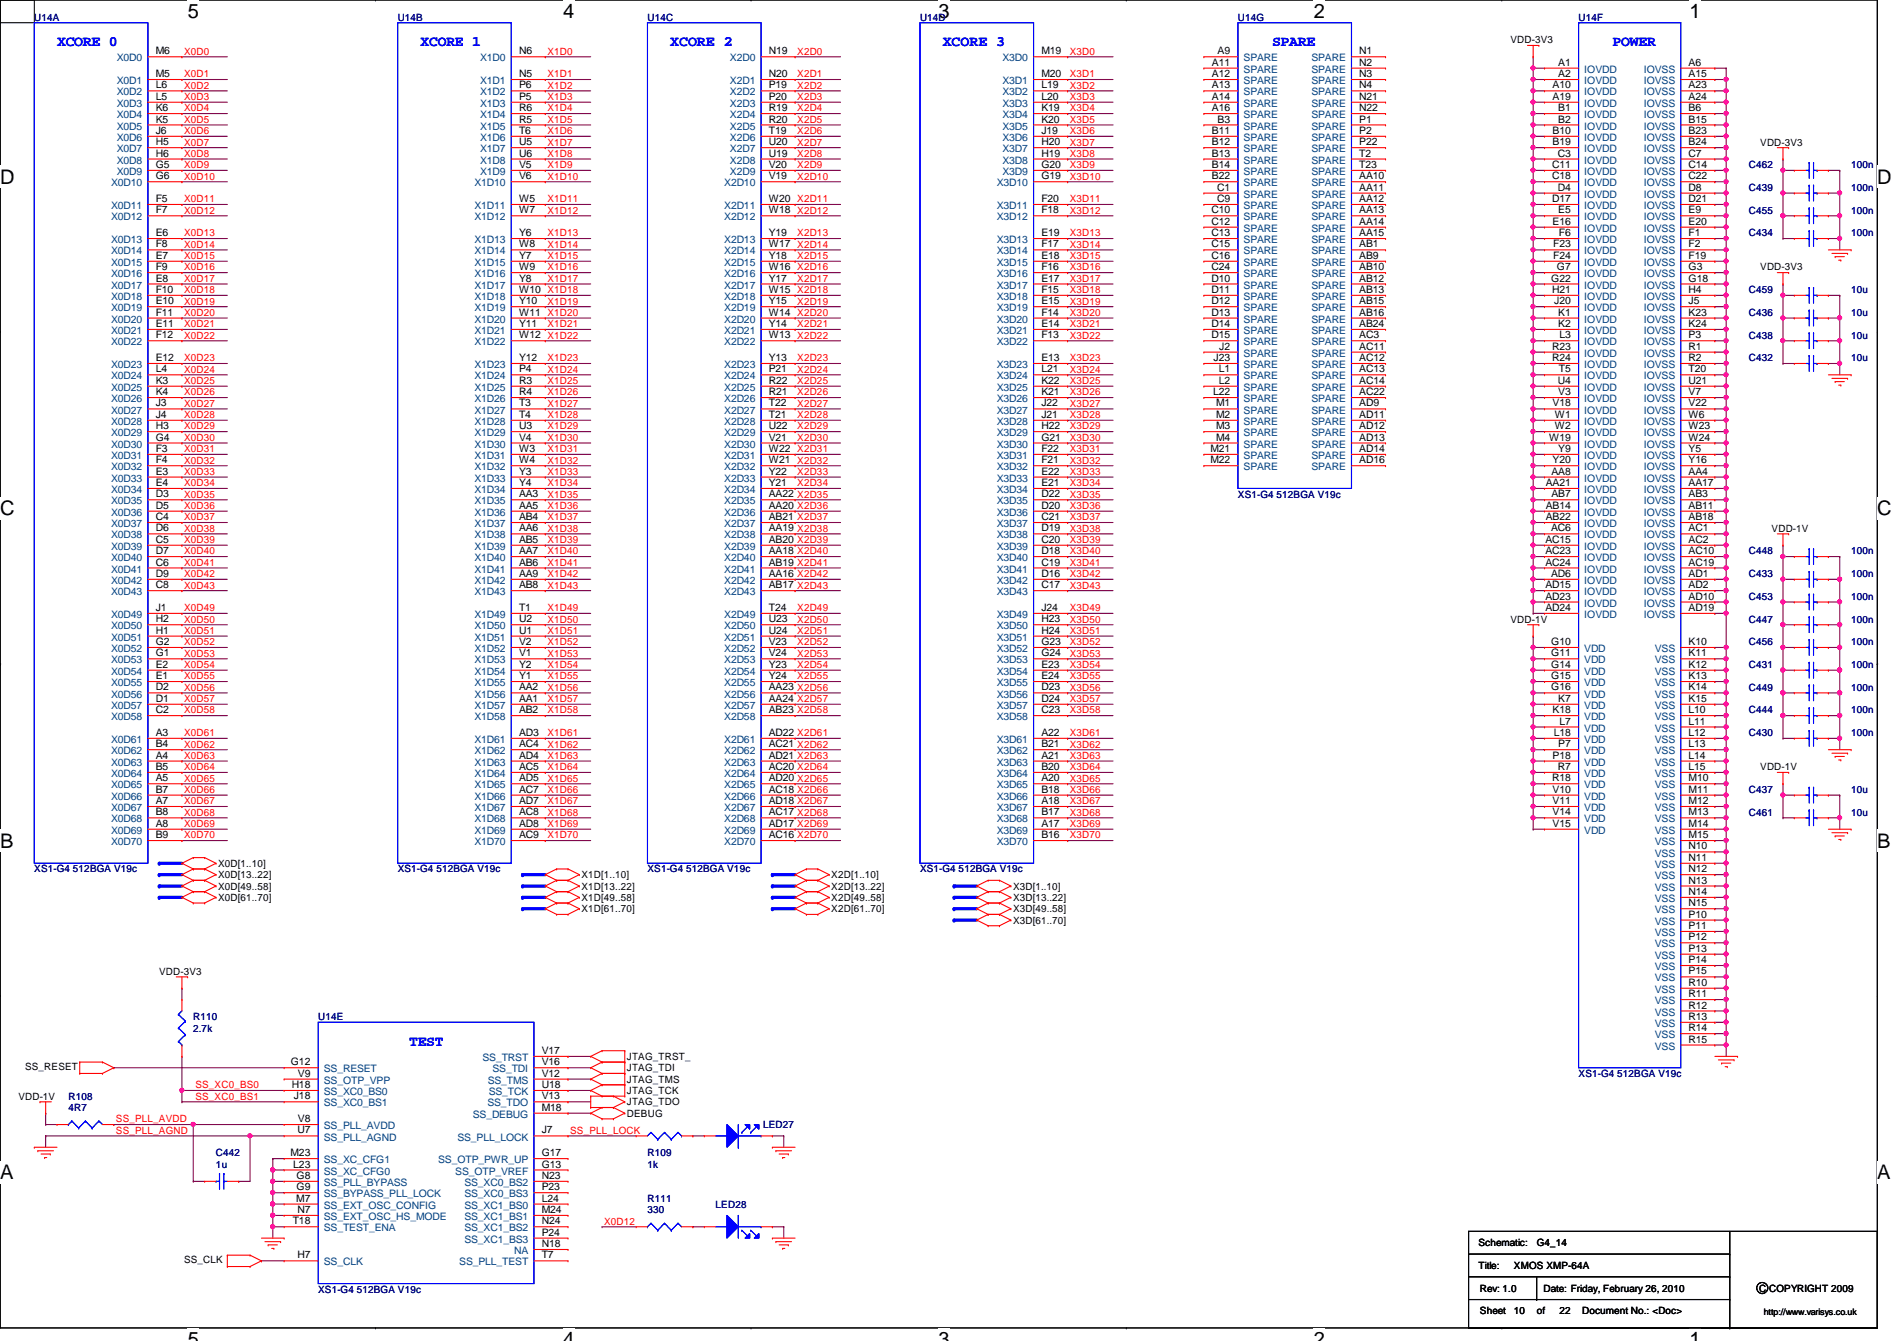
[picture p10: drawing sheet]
<svg xmlns="http://www.w3.org/2000/svg" width="297mm" height="210mm" viewBox="0 0 297 210" stroke-linecap="round" stroke-linejoin="round" font-family="sans-serif">
<defs><g id="words">
<g font-size="3.1">
<text x="29.4" y="2.8">5</text>
<text x="88.2" y="2.8">4</text>
<text x="147" y="2.8">3</text>
<text x="205.7" y="2.8">2</text>
<text x="264.5" y="2.8">1</text>
<text x="0" y="28.7">D</text>
<text x="294" y="28.7">D</text>
<text x="0" y="80.7">C</text>
<text x="294" y="80.7">C</text>
<text x="0" y="132.7">B</text>
<text x="294" y="132.7">B</text>
<text x="0" y="184.6">A</text>
<text x="294" y="184.6">A</text>
<text x="29.4" y="210.7">5</text>
<text x="88.2" y="210.7">4</text>
<text x="147" y="210.7">3</text>
<text x="205.7" y="210.7">2</text>
<text x="264.5" y="210.7">1</text>
</g>
<g font-size="2.3" fill="#00f">
<text x="8.9" y="7.2">XCORE 0</text>
<text x="65.8" y="7.2">XCORE 1</text>
<text x="104.9" y="7.2">XCORE 2</text>
<text x="147.6" y="7.2">XCORE 3</text>
<text x="199.2" y="7.2">SPARE</text>
<text x="252.5" y="7.2">POWER</text>
<text x="64" y="163.7">TEST</text>
</g>
<g font-size="1.6" fill="#000080">
<text x="5.4" y="3.2">U14A</text>
<text x="62.3" y="3.2">U14B</text>
<text x="101.4" y="3.2">U14C</text>
<text x="144.1" y="3.2">U14D</text>
<text x="193.8" y="3.2">U14G</text>
<text x="247.2" y="3.2">U14F</text>
<text x="273.9" y="29.9">C439</text>
<text x="273.9" y="26.3">C462</text>
<text x="289.9" y="29.9">100n</text>
<text x="289.9" y="26.3">100n</text>
<text x="273.9" y="33.4">C455</text>
<text x="289.9" y="33.4">100n</text>
<text x="273.9" y="37">C434</text>
<text x="289.9" y="37">100n</text>
<text x="273.9" y="45.9">C459</text>
<text x="289.9" y="45.9">10u</text>
<text x="273.9" y="49.4">C436</text>
<text x="273.9" y="53">C438</text>
<text x="289.9" y="49.4">10u</text>
<text x="289.9" y="53">10u</text>
<text x="273.9" y="56.6">C432</text>
<text x="289.9" y="56.6">10u</text>
<text x="193.8" y="77.9">XS1-G4 512BGA V19c</text>
<text x="273.9" y="86.8">C448</text>
<text x="289.9" y="86.8">100n</text>
<text x="273.9" y="90.3">C433</text>
<text x="273.9" y="93.9">C453</text>
<text x="289.9" y="90.3">100n</text>
<text x="289.9" y="93.9">100n</text>
<text x="273.9" y="97.5">C447</text>
<text x="273.9" y="101">C456</text>
<text x="289.9" y="97.5">100n</text>
<text x="289.9" y="101">100n</text>
<text x="273.9" y="104.6">C431</text>
<text x="289.9" y="104.6">100n</text>
<text x="273.9" y="108.1">C449</text>
<text x="273.9" y="111.7">C444</text>
<text x="289.9" y="108.1">100n</text>
<text x="289.9" y="111.7">100n</text>
<text x="273.9" y="115.2">C430</text>
<text x="289.9" y="115.2">100n</text>
<text x="273.9" y="124.1">C437</text>
<text x="289.9" y="124.1">10u</text>
<text x="273.9" y="127.7">C461</text>
<text x="289.9" y="127.7">10u</text>
<text x="5.4" y="136.6">XS1-G4 512BGA V19c</text>
<text x="62.3" y="136.6">XS1-G4 512BGA V19c</text>
<text x="101.4" y="136.6">XS1-G4 512BGA V19c</text>
<text x="144.1" y="136.6">XS1-G4 512BGA V19c</text>
<text x="30.3" y="159.7">R110</text>
<text x="30.3" y="161.5">2.7k</text>
<text x="49.8" y="159.7">U14E</text>
<text x="10.7" y="172.1">R108</text>
<text x="10.7" y="173.9">4R7</text>
<text x="247.2" y="168.6">XS1-G4 512BGA V19c</text>
<text x="119.5" y="176.6">LED27</text>
<text x="33.8" y="181">C442</text>
<text x="33.8" y="182.8">1u</text>
<text x="101.4" y="181">R109</text>
<text x="101.4" y="182.8">1k</text>
<text x="101.4" y="188.1">R111</text>
<text x="101.4" y="189.9">330</text>
<text x="112.1" y="189">LED28</text>
<text x="49.8" y="202.4">XS1-G4 512BGA V19c</text>
</g>
<g font-size="1.6" fill="#004080">
<text x="18.3" y="9.6">X0D0</text>
<text x="75.2" y="9.6">X1D0</text>
<text x="114.3" y="9.6">X2D0</text>
<text x="157" y="9.6">X3D0</text>
<text x="194.7" y="9.6">SPARE</text>
<text x="194.7" y="11.4">SPARE</text>
<text x="205.4" y="11.4">SPARE</text>
<text x="205.4" y="9.6">SPARE</text>
<text x="248.1" y="11.4">IOVDD</text>
<text x="257.4" y="11.4">IOVSS</text>
<text x="18.3" y="16.7">X0D3</text>
<text x="18.3" y="14.9">X0D2</text>
<text x="18.3" y="13.2">X0D1</text>
<text x="75.2" y="16.7">X1D3</text>
<text x="75.2" y="14.9">X1D2</text>
<text x="75.2" y="13.2">X1D1</text>
<text x="114.3" y="13.2">X2D1</text>
<text x="114.3" y="14.9">X2D2</text>
<text x="114.3" y="16.7">X2D3</text>
<text x="157" y="13.2">X3D1</text>
<text x="157" y="14.9">X3D2</text>
<text x="157" y="16.7">X3D3</text>
<text x="194.7" y="13.2">SPARE</text>
<text x="194.7" y="14.9">SPARE</text>
<text x="194.7" y="16.7">SPARE</text>
<text x="205.4" y="16.7">SPARE</text>
<text x="205.4" y="14.9">SPARE</text>
<text x="205.4" y="13.2">SPARE</text>
<text x="248.1" y="13.2">IOVDD</text>
<text x="248.1" y="14.9">IOVDD</text>
<text x="248.1" y="16.7">IOVDD</text>
<text x="257.4" y="13.2">IOVSS</text>
<text x="257.4" y="14.9">IOVSS</text>
<text x="257.4" y="16.7">IOVSS</text>
<text x="18.3" y="23.8">X0D7</text>
<text x="18.3" y="22.1">X0D6</text>
<text x="18.3" y="20.3">X0D5</text>
<text x="18.3" y="18.5">X0D4</text>
<text x="75.2" y="23.8">X1D7</text>
<text x="75.2" y="22.1">X1D6</text>
<text x="75.2" y="20.3">X1D5</text>
<text x="75.2" y="18.5">X1D4</text>
<text x="114.3" y="18.5">X2D4</text>
<text x="114.3" y="20.3">X2D5</text>
<text x="114.3" y="22.1">X2D6</text>
<text x="114.3" y="23.8">X2D7</text>
<text x="157" y="18.5">X3D4</text>
<text x="157" y="20.3">X3D5</text>
<text x="157" y="22.1">X3D6</text>
<text x="157" y="23.8">X3D7</text>
<text x="194.7" y="18.5">SPARE</text>
<text x="194.7" y="20.3">SPARE</text>
<text x="194.7" y="22.1">SPARE</text>
<text x="194.7" y="23.8">SPARE</text>
<text x="205.4" y="23.8">SPARE</text>
<text x="205.4" y="22.1">SPARE</text>
<text x="205.4" y="20.3">SPARE</text>
<text x="205.4" y="18.5">SPARE</text>
<text x="248.1" y="18.5">IOVDD</text>
<text x="248.1" y="20.3">IOVDD</text>
<text x="248.1" y="22.1">IOVDD</text>
<text x="248.1" y="23.8">IOVDD</text>
<text x="257.4" y="18.5">IOVSS</text>
<text x="257.4" y="20.3">IOVSS</text>
<text x="257.4" y="22.1">IOVSS</text>
<text x="257.4" y="23.8">IOVSS</text>
<text x="17.4" y="29.2">X0D10</text>
<text x="18.3" y="27.4">X0D9</text>
<text x="18.3" y="25.6">X0D8</text>
<text x="74.3" y="29.2">X1D10</text>
<text x="75.2" y="27.4">X1D9</text>
<text x="75.2" y="25.6">X1D8</text>
<text x="113.4" y="29.2">X2D10</text>
<text x="114.3" y="25.6">X2D8</text>
<text x="114.3" y="27.4">X2D9</text>
<text x="156.1" y="29.2">X3D10</text>
<text x="157" y="25.6">X3D8</text>
<text x="157" y="27.4">X3D9</text>
<text x="194.7" y="25.6">SPARE</text>
<text x="194.7" y="27.4">SPARE</text>
<text x="194.7" y="29.2">SPARE</text>
<text x="205.4" y="29.2">SPARE</text>
<text x="205.4" y="27.4">SPARE</text>
<text x="205.4" y="25.6">SPARE</text>
<text x="248.1" y="25.6">IOVDD</text>
<text x="248.1" y="27.4">IOVDD</text>
<text x="248.1" y="29.2">IOVDD</text>
<text x="257.4" y="25.6">IOVSS</text>
<text x="257.4" y="27.4">IOVSS</text>
<text x="257.4" y="29.2">IOVSS</text>
<text x="17.4" y="34.5">X0D12</text>
<text x="17.4" y="32.7">X0D11</text>
<text x="74.3" y="34.5">X1D12</text>
<text x="74.3" y="32.7">X1D11</text>
<text x="113.4" y="32.7">X2D11</text>
<text x="113.4" y="34.5">X2D12</text>
<text x="156.1" y="32.7">X3D11</text>
<text x="156.1" y="34.5">X3D12</text>
<text x="194.7" y="30.9">SPARE</text>
<text x="194.7" y="32.7">SPARE</text>
<text x="194.7" y="34.5">SPARE</text>
<text x="205.4" y="34.5">SPARE</text>
<text x="205.4" y="32.7">SPARE</text>
<text x="205.4" y="30.9">SPARE</text>
<text x="248.1" y="30.9">IOVDD</text>
<text x="248.1" y="32.7">IOVDD</text>
<text x="248.1" y="34.5">IOVDD</text>
<text x="257.4" y="30.9">IOVSS</text>
<text x="257.4" y="32.7">IOVSS</text>
<text x="257.4" y="34.5">IOVSS</text>
<text x="17.4" y="41.6">X0D15</text>
<text x="17.4" y="39.8">X0D14</text>
<text x="17.4" y="38.1">X0D13</text>
<text x="74.3" y="41.6">X1D15</text>
<text x="74.3" y="39.8">X1D14</text>
<text x="74.3" y="38.1">X1D13</text>
<text x="113.4" y="38.1">X2D13</text>
<text x="113.4" y="39.8">X2D14</text>
<text x="113.4" y="41.6">X2D15</text>
<text x="156.1" y="38.1">X3D13</text>
<text x="156.1" y="39.8">X3D14</text>
<text x="156.1" y="41.6">X3D15</text>
<text x="194.7" y="36.3">SPARE</text>
<text x="194.7" y="38.1">SPARE</text>
<text x="194.7" y="39.8">SPARE</text>
<text x="194.7" y="41.6">SPARE</text>
<text x="205.4" y="41.6">SPARE</text>
<text x="205.4" y="39.8">SPARE</text>
<text x="205.4" y="38.1">SPARE</text>
<text x="205.4" y="36.3">SPARE</text>
<text x="248.1" y="36.3">IOVDD</text>
<text x="248.1" y="38.1">IOVDD</text>
<text x="248.1" y="39.8">IOVDD</text>
<text x="248.1" y="41.6">IOVDD</text>
<text x="257.4" y="36.3">IOVSS</text>
<text x="257.4" y="38.1">IOVSS</text>
<text x="257.4" y="39.8">IOVSS</text>
<text x="257.4" y="41.6">IOVSS</text>
<text x="17.4" y="46.9">X0D18</text>
<text x="17.4" y="45.2">X0D17</text>
<text x="17.4" y="43.4">X0D16</text>
<text x="74.3" y="46.9">X1D18</text>
<text x="74.3" y="45.2">X1D17</text>
<text x="74.3" y="43.4">X1D16</text>
<text x="113.4" y="43.4">X2D16</text>
<text x="113.4" y="45.2">X2D17</text>
<text x="113.4" y="46.9">X2D18</text>
<text x="156.1" y="43.4">X3D16</text>
<text x="156.1" y="45.2">X3D17</text>
<text x="156.1" y="46.9">X3D18</text>
<text x="194.7" y="43.4">SPARE</text>
<text x="194.7" y="45.2">SPARE</text>
<text x="194.7" y="46.9">SPARE</text>
<text x="205.4" y="46.9">SPARE</text>
<text x="205.4" y="45.2">SPARE</text>
<text x="205.4" y="43.4">SPARE</text>
<text x="248.1" y="43.4">IOVDD</text>
<text x="248.1" y="45.2">IOVDD</text>
<text x="248.1" y="46.9">IOVDD</text>
<text x="257.4" y="43.4">IOVSS</text>
<text x="257.4" y="45.2">IOVSS</text>
<text x="257.4" y="46.9">IOVSS</text>
<text x="17.4" y="52.3">X0D21</text>
<text x="17.4" y="50.5">X0D20</text>
<text x="17.4" y="48.7">X0D19</text>
<text x="74.3" y="52.3">X1D21</text>
<text x="74.3" y="50.5">X1D20</text>
<text x="74.3" y="48.7">X1D19</text>
<text x="113.4" y="48.7">X2D19</text>
<text x="113.4" y="50.5">X2D20</text>
<text x="113.4" y="52.3">X2D21</text>
<text x="156.1" y="48.7">X3D19</text>
<text x="156.1" y="50.5">X3D20</text>
<text x="156.1" y="52.3">X3D21</text>
<text x="194.7" y="48.7">SPARE</text>
<text x="194.7" y="50.5">SPARE</text>
<text x="194.7" y="52.3">SPARE</text>
<text x="205.4" y="52.3">SPARE</text>
<text x="205.4" y="50.5">SPARE</text>
<text x="205.4" y="48.7">SPARE</text>
<text x="248.1" y="48.7">IOVDD</text>
<text x="248.1" y="50.5">IOVDD</text>
<text x="248.1" y="52.3">IOVDD</text>
<text x="257.4" y="48.7">IOVSS</text>
<text x="257.4" y="50.5">IOVSS</text>
<text x="257.4" y="52.3">IOVSS</text>
<text x="17.4" y="59.4">X0D24</text>
<text x="17.4" y="57.6">X0D23</text>
<text x="17.4" y="54.1">X0D22</text>
<text x="74.3" y="59.4">X1D24</text>
<text x="74.3" y="57.6">X1D23</text>
<text x="74.3" y="54.1">X1D22</text>
<text x="113.4" y="54.1">X2D22</text>
<text x="113.4" y="57.6">X2D23</text>
<text x="113.4" y="59.4">X2D24</text>
<text x="156.1" y="54.1">X3D22</text>
<text x="156.1" y="57.6">X3D23</text>
<text x="156.1" y="59.4">X3D24</text>
<text x="194.7" y="54.1">SPARE</text>
<text x="194.7" y="55.8">SPARE</text>
<text x="194.7" y="57.6">SPARE</text>
<text x="194.7" y="59.4">SPARE</text>
<text x="205.4" y="59.4">SPARE</text>
<text x="205.4" y="57.6">SPARE</text>
<text x="205.4" y="55.8">SPARE</text>
<text x="205.4" y="54.1">SPARE</text>
<text x="248.1" y="54.1">IOVDD</text>
<text x="248.1" y="55.8">IOVDD</text>
<text x="248.1" y="57.6">IOVDD</text>
<text x="248.1" y="59.4">IOVDD</text>
<text x="257.4" y="54.1">IOVSS</text>
<text x="257.4" y="55.8">IOVSS</text>
<text x="257.4" y="57.6">IOVSS</text>
<text x="257.4" y="59.4">IOVSS</text>
<text x="17.4" y="64.7">X0D27</text>
<text x="17.4" y="62.9">X0D26</text>
<text x="17.4" y="61.2">X0D25</text>
<text x="74.3" y="64.7">X1D27</text>
<text x="74.3" y="62.9">X1D26</text>
<text x="74.3" y="61.2">X1D25</text>
<text x="113.4" y="61.2">X2D25</text>
<text x="113.4" y="62.9">X2D26</text>
<text x="113.4" y="64.7">X2D27</text>
<text x="156.1" y="61.2">X3D25</text>
<text x="156.1" y="62.9">X3D26</text>
<text x="156.1" y="64.7">X3D27</text>
<text x="194.7" y="61.2">SPARE</text>
<text x="194.7" y="62.9">SPARE</text>
<text x="194.7" y="64.7">SPARE</text>
<text x="205.4" y="64.7">SPARE</text>
<text x="205.4" y="62.9">SPARE</text>
<text x="205.4" y="61.2">SPARE</text>
<text x="248.1" y="61.2">IOVDD</text>
<text x="248.1" y="62.9">IOVDD</text>
<text x="248.1" y="64.7">IOVDD</text>
<text x="257.4" y="61.2">IOVSS</text>
<text x="257.4" y="62.9">IOVSS</text>
<text x="257.4" y="64.7">IOVSS</text>
<text x="17.4" y="71.8">X0D31</text>
<text x="17.4" y="70.1">X0D30</text>
<text x="17.4" y="68.3">X0D29</text>
<text x="17.4" y="66.5">X0D28</text>
<text x="74.3" y="71.8">X1D31</text>
<text x="74.3" y="70.1">X1D30</text>
<text x="74.3" y="68.3">X1D29</text>
<text x="74.3" y="66.5">X1D28</text>
<text x="113.4" y="66.5">X2D28</text>
<text x="113.4" y="68.3">X2D29</text>
<text x="113.4" y="70.1">X2D30</text>
<text x="113.4" y="71.8">X2D31</text>
<text x="156.1" y="66.5">X3D28</text>
<text x="156.1" y="68.3">X3D29</text>
<text x="156.1" y="70.1">X3D30</text>
<text x="156.1" y="71.8">X3D31</text>
<text x="194.7" y="66.5">SPARE</text>
<text x="194.7" y="68.3">SPARE</text>
<text x="194.7" y="70.1">SPARE</text>
<text x="194.7" y="71.8">SPARE</text>
<text x="205.4" y="71.8">SPARE</text>
<text x="205.4" y="70.1">SPARE</text>
<text x="205.4" y="68.3">SPARE</text>
<text x="205.4" y="66.5">SPARE</text>
<text x="248.1" y="66.5">IOVDD</text>
<text x="248.1" y="68.3">IOVDD</text>
<text x="248.1" y="70.1">IOVDD</text>
<text x="248.1" y="71.8">IOVDD</text>
<text x="257.4" y="66.5">IOVSS</text>
<text x="257.4" y="68.3">IOVSS</text>
<text x="257.4" y="70.1">IOVSS</text>
<text x="257.4" y="71.8">IOVSS</text>
<text x="17.4" y="77.2">X0D34</text>
<text x="17.4" y="75.4">X0D33</text>
<text x="17.4" y="73.6">X0D32</text>
<text x="74.3" y="77.2">X1D34</text>
<text x="74.3" y="75.4">X1D33</text>
<text x="74.3" y="73.6">X1D32</text>
<text x="113.4" y="73.6">X2D32</text>
<text x="113.4" y="75.4">X2D33</text>
<text x="113.4" y="77.2">X2D34</text>
<text x="156.1" y="73.6">X3D32</text>
<text x="156.1" y="75.4">X3D33</text>
<text x="156.1" y="77.2">X3D34</text>
<text x="194.7" y="73.6">SPARE</text>
<text x="205.4" y="73.6">SPARE</text>
<text x="248.1" y="73.6">IOVDD</text>
<text x="248.1" y="75.4">IOVDD</text>
<text x="248.1" y="77.2">IOVDD</text>
<text x="257.4" y="73.6">IOVSS</text>
<text x="257.4" y="75.4">IOVSS</text>
<text x="257.4" y="77.2">IOVSS</text>
<text x="17.4" y="82.5">X0D37</text>
<text x="17.4" y="80.7">X0D36</text>
<text x="17.4" y="79">X0D35</text>
<text x="74.3" y="82.5">X1D37</text>
<text x="74.3" y="80.7">X1D36</text>
<text x="74.3" y="79">X1D35</text>
<text x="113.4" y="79">X2D35</text>
<text x="113.4" y="80.7">X2D36</text>
<text x="113.4" y="82.5">X2D37</text>
<text x="156.1" y="79">X3D35</text>
<text x="156.1" y="80.7">X3D36</text>
<text x="156.1" y="82.5">X3D37</text>
<text x="248.1" y="79">IOVDD</text>
<text x="248.1" y="80.7">IOVDD</text>
<text x="248.1" y="82.5">IOVDD</text>
<text x="257.4" y="79">IOVSS</text>
<text x="257.4" y="80.7">IOVSS</text>
<text x="257.4" y="82.5">IOVSS</text>
<text x="17.4" y="89.6">X0D41</text>
<text x="17.4" y="87.8">X0D40</text>
<text x="17.4" y="86.1">X0D39</text>
<text x="17.4" y="84.3">X0D38</text>
<text x="74.3" y="89.6">X1D41</text>
<text x="74.3" y="87.8">X1D40</text>
<text x="74.3" y="86.1">X1D39</text>
<text x="74.3" y="84.3">X1D38</text>
<text x="113.4" y="84.3">X2D38</text>
<text x="113.4" y="86.1">X2D39</text>
<text x="113.4" y="87.8">X2D40</text>
<text x="113.4" y="89.6">X2D41</text>
<text x="156.1" y="84.3">X3D38</text>
<text x="156.1" y="86.1">X3D39</text>
<text x="156.1" y="87.8">X3D40</text>
<text x="156.1" y="89.6">X3D41</text>
<text x="248.1" y="84.3">IOVDD</text>
<text x="248.1" y="86.1">IOVDD</text>
<text x="248.1" y="87.8">IOVDD</text>
<text x="248.1" y="89.6">IOVDD</text>
<text x="257.4" y="84.3">IOVSS</text>
<text x="257.4" y="86.1">IOVSS</text>
<text x="257.4" y="87.8">IOVSS</text>
<text x="257.4" y="89.6">IOVSS</text>
<text x="17.4" y="93.2">X0D43</text>
<text x="17.4" y="91.4">X0D42</text>
<text x="74.3" y="93.2">X1D43</text>
<text x="74.3" y="91.4">X1D42</text>
<text x="113.4" y="91.4">X2D42</text>
<text x="113.4" y="93.2">X2D43</text>
<text x="156.1" y="91.4">X3D42</text>
<text x="156.1" y="93.2">X3D43</text>
<text x="248.1" y="91.4">IOVDD</text>
<text x="248.1" y="93.2">IOVDD</text>
<text x="248.1" y="95">IOVDD</text>
<text x="257.4" y="91.4">IOVSS</text>
<text x="257.4" y="93.2">IOVSS</text>
<text x="257.4" y="95">IOVSS</text>
<text x="17.4" y="100.3">X0D51</text>
<text x="17.4" y="98.5">X0D50</text>
<text x="17.4" y="96.7">X0D49</text>
<text x="74.3" y="100.3">X1D51</text>
<text x="74.3" y="98.5">X1D50</text>
<text x="74.3" y="96.7">X1D49</text>
<text x="113.4" y="96.7">X2D49</text>
<text x="113.4" y="98.5">X2D50</text>
<text x="113.4" y="100.3">X2D51</text>
<text x="156.1" y="96.7">X3D49</text>
<text x="156.1" y="98.5">X3D50</text>
<text x="156.1" y="100.3">X3D51</text>
<text x="248.1" y="96.7">IOVDD</text>
<text x="257.4" y="96.7">IOVSS</text>
<text x="17.4" y="107.4">X0D55</text>
<text x="17.4" y="105.6">X0D54</text>
<text x="17.4" y="103.8">X0D53</text>
<text x="17.4" y="102.1">X0D52</text>
<text x="74.3" y="107.4">X1D55</text>
<text x="74.3" y="105.6">X1D54</text>
<text x="74.3" y="103.8">X1D53</text>
<text x="74.3" y="102.1">X1D52</text>
<text x="113.4" y="102.1">X2D52</text>
<text x="113.4" y="103.8">X2D53</text>
<text x="113.4" y="105.6">X2D54</text>
<text x="113.4" y="107.4">X2D55</text>
<text x="156.1" y="102.1">X3D52</text>
<text x="156.1" y="103.8">X3D53</text>
<text x="156.1" y="105.6">X3D54</text>
<text x="156.1" y="107.4">X3D55</text>
<text x="248.1" y="102.1">VDD</text>
<text x="248.1" y="103.8">VDD</text>
<text x="248.1" y="105.6">VDD</text>
<text x="248.1" y="107.4">VDD</text>
<text x="259.1" y="102.1">VSS</text>
<text x="259.1" y="103.8">VSS</text>
<text x="259.1" y="105.6">VSS</text>
<text x="259.1" y="107.4">VSS</text>
<text x="17.4" y="112.7">X0D58</text>
<text x="17.4" y="111">X0D57</text>
<text x="17.4" y="109.2">X0D56</text>
<text x="74.3" y="112.7">X1D58</text>
<text x="74.3" y="111">X1D57</text>
<text x="74.3" y="109.2">X1D56</text>
<text x="113.4" y="109.2">X2D56</text>
<text x="113.4" y="111">X2D57</text>
<text x="113.4" y="112.7">X2D58</text>
<text x="156.1" y="109.2">X3D56</text>
<text x="156.1" y="111">X3D57</text>
<text x="156.1" y="112.7">X3D58</text>
<text x="248.1" y="109.2">VDD</text>
<text x="248.1" y="111">VDD</text>
<text x="248.1" y="112.7">VDD</text>
<text x="259.1" y="109.2">VSS</text>
<text x="259.1" y="111">VSS</text>
<text x="259.1" y="112.7">VSS</text>
<text x="17.4" y="119.8">X0D63</text>
<text x="17.4" y="118.1">X0D62</text>
<text x="17.4" y="116.3">X0D61</text>
<text x="74.3" y="119.8">X1D63</text>
<text x="74.3" y="118.1">X1D62</text>
<text x="74.3" y="116.3">X1D61</text>
<text x="113.4" y="116.3">X2D61</text>
<text x="113.4" y="118.1">X2D62</text>
<text x="113.4" y="119.8">X2D63</text>
<text x="156.1" y="116.3">X3D61</text>
<text x="156.1" y="118.1">X3D62</text>
<text x="156.1" y="119.8">X3D63</text>
<text x="248.1" y="114.5">VDD</text>
<text x="248.1" y="116.3">VDD</text>
<text x="248.1" y="118.1">VDD</text>
<text x="248.1" y="119.8">VDD</text>
<text x="259.1" y="114.5">VSS</text>
<text x="259.1" y="116.3">VSS</text>
<text x="259.1" y="118.1">VSS</text>
<text x="259.1" y="119.8">VSS</text>
<text x="17.4" y="125.2">X0D66</text>
<text x="17.4" y="123.4">X0D65</text>
<text x="17.4" y="121.6">X0D64</text>
<text x="74.3" y="125.2">X1D66</text>
<text x="74.3" y="123.4">X1D65</text>
<text x="74.3" y="121.6">X1D64</text>
<text x="113.4" y="121.6">X2D64</text>
<text x="113.4" y="123.4">X2D65</text>
<text x="113.4" y="125.2">X2D66</text>
<text x="156.1" y="121.6">X3D64</text>
<text x="156.1" y="123.4">X3D65</text>
<text x="156.1" y="125.2">X3D66</text>
<text x="248.1" y="121.6">VDD</text>
<text x="248.1" y="123.4">VDD</text>
<text x="248.1" y="125.2">VDD</text>
<text x="259.1" y="121.6">VSS</text>
<text x="259.1" y="123.4">VSS</text>
<text x="259.1" y="125.2">VSS</text>
<text x="17.4" y="130.5">X0D69</text>
<text x="17.4" y="128.7">X0D68</text>
<text x="17.4" y="127">X0D67</text>
<text x="74.3" y="130.5">X1D69</text>
<text x="74.3" y="128.7">X1D68</text>
<text x="74.3" y="127">X1D67</text>
<text x="113.4" y="127">X2D67</text>
<text x="113.4" y="128.7">X2D68</text>
<text x="113.4" y="130.5">X2D69</text>
<text x="156.1" y="127">X3D67</text>
<text x="156.1" y="128.7">X3D68</text>
<text x="156.1" y="130.5">X3D69</text>
<text x="248.1" y="127">VDD</text>
<text x="248.1" y="128.7">VDD</text>
<text x="248.1" y="130.5">VDD</text>
<text x="259.1" y="127">VSS</text>
<text x="259.1" y="128.7">VSS</text>
<text x="259.1" y="130.5">VSS</text>
<text x="17.4" y="132.3">X0D70</text>
<text x="74.3" y="132.3">X1D70</text>
<text x="113.4" y="132.3">X2D70</text>
<text x="156.1" y="132.3">X3D70</text>
<text x="259.1" y="132.3">VSS</text>
<text x="259.1" y="134.1">VSS</text>
<text x="259.1" y="135.8">VSS</text>
<text x="259.1" y="137.6">VSS</text>
<text x="259.1" y="139.4">VSS</text>
<text x="259.1" y="141.2">VSS</text>
<text x="259.1" y="143">VSS</text>
<text x="259.1" y="144.7">VSS</text>
<text x="259.1" y="146.5">VSS</text>
<text x="259.1" y="148.3">VSS</text>
<text x="259.1" y="150.1">VSS</text>
<text x="259.1" y="151.8">VSS</text>
<text x="259.1" y="153.6">VSS</text>
<text x="259.1" y="155.4">VSS</text>
<text x="259.1" y="157.2">VSS</text>
<text x="259.1" y="159">VSS</text>
<text x="259.1" y="160.7">VSS</text>
<text x="50.7" y="167.9">SS_RESET</text>
<text x="75.6" y="166.1">SS_TRST</text>
<text x="77.1" y="167.9">SS_TDI</text>
<text x="259.1" y="162.5">VSS</text>
<text x="259.1" y="164.3">VSS</text>
<text x="50.7" y="171.4">SS_XC0_BS0</text>
<text x="50.7" y="173.2">SS_XC0_BS1</text>
<text x="50.7" y="169.6">SS_OTP_VPP</text>
<text x="76.3" y="173.2">SS_TDO</text>
<text x="76.4" y="169.6">SS_TMS</text>
<text x="76.5" y="171.4">SS_TCK</text>
<text x="50.7" y="176.7">SS_PLL_AVDD</text>
<text x="50.7" y="178.5">SS_PLL_AGND</text>
<text x="71.6" y="178.5">SS_PLL_LOCK</text>
<text x="74" y="175">SS_DEBUG</text>
<text x="50.7" y="185.6">SS_PLL_BYPASS</text>
<text x="50.7" y="183.9">SS_XC_CFG0</text>
<text x="50.7" y="182.1">SS_XC_CFG1</text>
<text x="68.6" y="182.1">SS_OTP_PWR_UP</text>
<text x="71.3" y="183.9">SS_OTP_VREF</text>
<text x="72.7" y="185.6">SS_XC0_BS2</text>
<text x="50.7" y="187.4">SS_BYPASS_PLL_LOCK</text>
<text x="50.7" y="191">SS_EXT_OSC_HS_MODE</text>
<text x="50.7" y="189.2">SS_EXT_OSC_CONFIG</text>
<text x="72.7" y="187.4">SS_XC0_BS3</text>
<text x="72.7" y="189.2">SS_XC1_BS0</text>
<text x="72.7" y="191">SS_XC1_BS1</text>
<text x="50.7" y="192.7">SS_TEST_ENA</text>
<text x="72.7" y="192.7">SS_XC1_BS2</text>
<text x="72.7" y="194.5">SS_XC1_BS3</text>
<text x="80.5" y="196.3">NA</text>
<text x="50.7" y="198.1">SS_CLK</text>
<text x="71.9" y="198.1">SS_PLL_TEST</text>
</g>
<g font-size="1.6">
<text x="24.4" y="8.5">M6</text>
<text x="81.3" y="8.5">N6</text>
<text x="120.4" y="8.5">N19</text>
<text x="163.1" y="8.5">M19</text>
<text x="189.8" y="10.3">A11</text>
<text x="190.7" y="8.5">A9</text>
<text x="212.8" y="10.3">N2</text>
<text x="212.8" y="8.5">N1</text>
<text x="236.5" y="6.8">VDD-3V3</text>
<text x="244" y="10.3">A1</text>
<text x="264.4" y="10.3">A6</text>
<text x="24.4" y="17.4">K6</text>
<text x="24.4" y="15.6">L5</text>
<text x="24.4" y="13.8">L6</text>
<text x="24.4" y="12.1">M5</text>
<text x="81.3" y="17.4">R6</text>
<text x="81.3" y="15.6">P5</text>
<text x="81.3" y="13.8">P6</text>
<text x="81.3" y="12.1">N5</text>
<text x="120.4" y="12.1">N20</text>
<text x="120.4" y="13.8">P19</text>
<text x="120.4" y="15.6">P20</text>
<text x="120.4" y="17.4">R19</text>
<text x="163.1" y="12.1">M20</text>
<text x="163.1" y="13.8">L19</text>
<text x="163.1" y="15.6">L20</text>
<text x="163.1" y="17.4">K19</text>
<text x="189.8" y="12.1">A12</text>
<text x="189.8" y="13.8">A13</text>
<text x="189.8" y="15.6">A14</text>
<text x="189.8" y="17.4">A16</text>
<text x="212.8" y="17.4">N22</text>
<text x="212.8" y="15.6">N21</text>
<text x="212.8" y="13.8">N4</text>
<text x="212.8" y="12.1">N3</text>
<text x="243.1" y="13.8">A10</text>
<text x="243.1" y="15.6">A19</text>
<text x="244" y="12.1">A2</text>
<text x="244" y="17.4">B1</text>
<text x="264.4" y="12.1">A15</text>
<text x="264.4" y="13.8">A23</text>
<text x="264.4" y="15.6">A24</text>
<text x="264.4" y="17.4">B6</text>
<text x="24.4" y="22.7">H5</text>
<text x="24.4" y="21">J6</text>
<text x="24.4" y="19.2">K5</text>
<text x="81.3" y="22.7">U5</text>
<text x="81.3" y="21">T6</text>
<text x="81.3" y="19.2">R5</text>
<text x="120.4" y="19.2">R20</text>
<text x="120.4" y="21">T19</text>
<text x="120.4" y="22.7">U20</text>
<text x="163.1" y="19.2">K20</text>
<text x="163.1" y="21">J19</text>
<text x="163.1" y="22.7">H20</text>
<text x="189.8" y="21">B11</text>
<text x="189.8" y="22.7">B12</text>
<text x="190.7" y="19.2">B3</text>
<text x="212.8" y="22.7">P22</text>
<text x="212.8" y="21">P2</text>
<text x="212.8" y="19.2">P1</text>
<text x="243.1" y="21">B10</text>
<text x="243.1" y="22.7">B19</text>
<text x="244" y="19.2">B2</text>
<text x="264.4" y="19.2">B15</text>
<text x="264.4" y="21">B23</text>
<text x="264.4" y="22.7">B24</text>
<text x="275.6" y="22.8">VDD-3V3</text>
<text x="24.4" y="26.3">G5</text>
<text x="24.4" y="24.5">H6</text>
<text x="24.4" y="28.1">G6</text>
<text x="81.3" y="26.3">V5</text>
<text x="81.3" y="24.5">U6</text>
<text x="81.3" y="28.1">V6</text>
<text x="120.4" y="28.1">V19</text>
<text x="120.4" y="24.5">U19</text>
<text x="120.4" y="26.3">V20</text>
<text x="163.1" y="28.1">G19</text>
<text x="163.1" y="24.5">H19</text>
<text x="163.1" y="26.3">G20</text>
<text x="189.8" y="24.5">B13</text>
<text x="189.8" y="26.3">B14</text>
<text x="189.8" y="28.1">B22</text>
<text x="190.6" y="29.8">C1</text>
<text x="212.8" y="29.8">AA11</text>
<text x="212.8" y="28.1">AA10</text>
<text x="212.8" y="26.3">T23</text>
<text x="212.8" y="24.5">T2</text>
<text x="243" y="26.3">C11</text>
<text x="243" y="28.1">C18</text>
<text x="243.9" y="24.5">C3</text>
<text x="243.9" y="29.8">D4</text>
<text x="264.4" y="24.5">C7</text>
<text x="264.4" y="26.3">C14</text>
<text x="264.4" y="28.1">C22</text>
<text x="264.4" y="29.8">D8</text>
<text x="24.4" y="33.4">F7</text>
<text x="24.4" y="31.6">F5</text>
<text x="81.3" y="33.4">W7</text>
<text x="81.3" y="31.6">W5</text>
<text x="120.4" y="31.6">W20 X2D11</text>
<text x="120.4" y="33.4">W18 X2D12</text>
<text x="163.1" y="31.6">F20</text>
<text x="163.1" y="33.4">F18</text>
<text x="189.7" y="33.4">C10</text>
<text x="189.7" y="35.2">C12</text>
<text x="190.6" y="31.6">C9</text>
<text x="212.8" y="35.2">AA14</text>
<text x="212.8" y="33.4">AA13</text>
<text x="212.8" y="31.6">AA12</text>
<text x="243" y="31.6">D17</text>
<text x="243.1" y="35.2">E16</text>
<text x="244" y="33.4">E5</text>
<text x="264.4" y="31.6">D21</text>
<text x="264.4" y="33.4">E9</text>
<text x="264.4" y="35.2">E20</text>
<text x="24.4" y="40.5">E7</text>
<text x="24.4" y="38.7">F8</text>
<text x="24.4" y="37">E6</text>
<text x="81.3" y="40.5">Y7</text>
<text x="81.3" y="38.7">W8</text>
<text x="81.3" y="37">Y6</text>
<text x="120.4" y="37">Y19</text>
<text x="120.4" y="38.7">W17 X2D14</text>
<text x="120.4" y="40.5">Y18</text>
<text x="163.1" y="37">E19</text>
<text x="163.1" y="38.7">F17</text>
<text x="163.1" y="40.5">E18</text>
<text x="189.7" y="37">C13</text>
<text x="189.7" y="38.7">C15</text>
<text x="189.7" y="40.5">C16</text>
<text x="212.8" y="40.5">AB9</text>
<text x="212.8" y="38.7">AB1</text>
<text x="212.8" y="37">AA15</text>
<text x="243.2" y="38.7">F23</text>
<text x="243.2" y="40.5">F24</text>
<text x="244.1" y="37">F6</text>
<text x="264.4" y="37">F1</text>
<text x="264.4" y="38.7">F2</text>
<text x="264.4" y="40.5">F19</text>
<text x="24.4" y="47.6">E10</text>
<text x="24.4" y="45.8">F10</text>
<text x="24.4" y="44.1">E8</text>
<text x="24.4" y="42.3">F9</text>
<text x="81.3" y="47.6">Y10</text>
<text x="81.3" y="45.8">W10 X1D18</text>
<text x="81.3" y="44.1">Y8</text>
<text x="81.3" y="42.3">W9</text>
<text x="120.4" y="42.3">W16 X2D16</text>
<text x="120.4" y="44.1">Y17</text>
<text x="120.4" y="45.8">W15 X2D18</text>
<text x="120.4" y="47.6">Y15</text>
<text x="163.1" y="42.3">F16</text>
<text x="163.1" y="44.1">E17</text>
<text x="163.1" y="45.8">F15</text>
<text x="163.1" y="47.6">E15</text>
<text x="189.7" y="42.3">C24</text>
<text x="189.7" y="44.1">D10</text>
<text x="189.7" y="45.8">D11</text>
<text x="189.7" y="47.6">D12</text>
<text x="212.8" y="47.6">AB15</text>
<text x="212.8" y="45.8">AB13</text>
<text x="212.8" y="44.1">AB12</text>
<text x="212.8" y="42.3">AB10</text>
<text x="242.9" y="44.1">G22</text>
<text x="243" y="45.8">H21</text>
<text x="243.4" y="47.6">J20</text>
<text x="243.8" y="42.3">G7</text>
<text x="264.4" y="42.3">G3</text>
<text x="264.4" y="44.1">G18</text>
<text x="264.4" y="45.8">H4</text>
<text x="264.4" y="47.6">J5</text>
<text x="275.6" y="42.3">VDD-3V3</text>
<text x="24.4" y="53">F12</text>
<text x="24.4" y="51.2">E11</text>
<text x="24.4" y="49.4">F11</text>
<text x="81.3" y="53">W12 X1D22</text>
<text x="81.3" y="51.2">Y11</text>
<text x="81.3" y="49.4">W11 X1D20</text>
<text x="120.4" y="49.4">W14 X2D20</text>
<text x="120.4" y="51.2">Y14</text>
<text x="120.4" y="53">W13 X2D22</text>
<text x="163.1" y="49.4">F14</text>
<text x="163.1" y="51.2">E14</text>
<text x="163.1" y="53">F13</text>
<text x="189.7" y="49.4">D13</text>
<text x="189.7" y="51.2">D14</text>
<text x="189.7" y="53">D15</text>
<text x="212.8" y="53">AC3</text>
<text x="212.8" y="51.2">AB24</text>
<text x="212.8" y="49.4">AB16</text>
<text x="244" y="49.4">K1</text>
<text x="244" y="51.2">K2</text>
<text x="244.2" y="53">L3</text>
<text x="264.4" y="49.4">K23</text>
<text x="264.4" y="51.2">K24</text>
<text x="264.4" y="53">P3</text>
<text x="24.4" y="58.3">L4</text>
<text x="24.4" y="56.5">E12</text>
<text x="81.3" y="58.3">P4</text>
<text x="81.3" y="56.5">Y12</text>
<text x="120.4" y="56.5">Y13</text>
<text x="120.4" y="58.3">P21</text>
<text x="163.1" y="56.5">E13</text>
<text x="163.1" y="58.3">L21</text>
<text x="190" y="56.5">J23</text>
<text x="190.8" y="58.3">L1</text>
<text x="190.9" y="54.7">J2</text>
<text x="212.8" y="58.3">AC13</text>
<text x="212.8" y="56.5">AC12</text>
<text x="212.8" y="54.7">AC11</text>
<text x="243" y="54.7">R23</text>
<text x="243" y="56.5">R24</text>
<text x="244.1" y="58.3">T5</text>
<text x="264.4" y="54.7">R1</text>
<text x="264.4" y="56.5">R2</text>
<text x="264.4" y="58.3">T20</text>
<text x="24.4" y="65.4">J4</text>
<text x="24.4" y="63.6">J3</text>
<text x="24.4" y="61.8">K4</text>
<text x="24.4" y="60.1">K3</text>
<text x="81.3" y="65.4">T4</text>
<text x="81.3" y="63.6">T3</text>
<text x="81.3" y="61.8">R4</text>
<text x="81.3" y="60.1">R3</text>
<text x="120.4" y="60.1">R22</text>
<text x="120.4" y="61.8">R21</text>
<text x="120.4" y="63.6">T22</text>
<text x="120.4" y="65.4">T21</text>
<text x="163.1" y="60.1">K22</text>
<text x="163.1" y="61.8">K21</text>
<text x="163.1" y="63.6">J22</text>
<text x="163.1" y="65.4">J21</text>
<text x="189.9" y="61.8">L22</text>
<text x="190.4" y="63.6">M1</text>
<text x="190.4" y="65.4">M2</text>
<text x="190.8" y="60.1">L2</text>
<text x="212.8" y="65.4">AD11</text>
<text x="212.8" y="63.6">AD9</text>
<text x="212.8" y="61.8">AC22</text>
<text x="212.8" y="60.1">AC14</text>
<text x="243.1" y="63.6">V18</text>
<text x="243.5" y="65.4">W1</text>
<text x="243.9" y="60.1">U4</text>
<text x="244" y="61.8">V3</text>
<text x="264.4" y="60.1">U21</text>
<text x="264.4" y="61.8">V7</text>
<text x="264.4" y="63.6">V22</text>
<text x="264.4" y="65.4">W6</text>
<text x="24.4" y="70.7">F3</text>
<text x="24.4" y="69">G4</text>
<text x="24.4" y="67.2">H3</text>
<text x="81.3" y="70.7">W3</text>
<text x="81.3" y="69">V4</text>
<text x="81.3" y="67.2">U3</text>
<text x="120.4" y="67.2">U22</text>
<text x="120.4" y="69">V21</text>
<text x="120.4" y="70.7">W22 X2D31</text>
<text x="163.1" y="67.2">H22</text>
<text x="163.1" y="69">G21</text>
<text x="163.1" y="70.7">F22</text>
<text x="189.5" y="70.7">M21</text>
<text x="190.4" y="67.2">M3</text>
<text x="190.4" y="69">M4</text>
<text x="212.8" y="70.7">AD14</text>
<text x="212.8" y="69">AD13</text>
<text x="212.8" y="67.2">AD12</text>
<text x="242.6" y="69">W19</text>
<text x="243.5" y="67.2">W2</text>
<text x="244" y="70.7">Y9</text>
<text x="264.4" y="67.2">W23</text>
<text x="264.4" y="69">W24</text>
<text x="264.4" y="70.7">Y5</text>
<text x="24.4" y="77.9">D3</text>
<text x="24.4" y="76.1">E4</text>
<text x="24.4" y="74.3">E3</text>
<text x="24.4" y="72.5">F4</text>
<text x="81.3" y="77.9">AA3</text>
<text x="81.3" y="76.1">Y4</text>
<text x="81.3" y="74.3">Y3</text>
<text x="81.3" y="72.5">W4</text>
<text x="120.4" y="72.5">W21 X2D32</text>
<text x="120.4" y="74.3">Y22</text>
<text x="120.4" y="76.1">Y21</text>
<text x="120.4" y="77.9">AA22 X2D35</text>
<text x="163.1" y="72.5">F21</text>
<text x="163.1" y="74.3">E22</text>
<text x="163.1" y="76.1">E21</text>
<text x="163.1" y="77.9">D22</text>
<text x="189.5" y="72.5">M22</text>
<text x="212.8" y="72.5">AD16</text>
<text x="242.1" y="76.1">AA21</text>
<text x="242.9" y="74.3">AA8</text>
<text x="242.9" y="77.9">AB7</text>
<text x="243.1" y="72.5">Y20</text>
<text x="264.4" y="72.5">Y16</text>
<text x="264.4" y="74.3">AA4</text>
<text x="264.4" y="76.1">AA17</text>
<text x="264.4" y="77.9">AB3</text>
<text x="24.4" y="83.2">D6</text>
<text x="24.4" y="81.4">C4</text>
<text x="24.4" y="79.6">D5</text>
<text x="81.3" y="83.2">AA6</text>
<text x="81.3" y="81.4">AB4</text>
<text x="81.3" y="79.6">AA5</text>
<text x="120.4" y="79.6">AA20 X2D36</text>
<text x="120.4" y="81.4">AB21 X2D37</text>
<text x="120.4" y="83.2">AA19 X2D38</text>
<text x="163.1" y="79.6">D20</text>
<text x="163.1" y="81.4">C21</text>
<text x="163.1" y="83.2">D19</text>
<text x="242.1" y="79.6">AB14</text>
<text x="242.1" y="81.4">AB22</text>
<text x="242.9" y="83.2">AC6</text>
<text x="264.4" y="79.6">AB11</text>
<text x="264.4" y="81.4">AB18</text>
<text x="264.4" y="83.2">AC1</text>
<text x="277.4" y="83.2">VDD-1V</text>
<text x="24.4" y="88.5">C6</text>
<text x="24.4" y="86.7">D7</text>
<text x="24.4" y="85">C5</text>
<text x="81.3" y="88.5">AB6</text>
<text x="81.3" y="86.7">AA7</text>
<text x="81.3" y="85">AB5</text>
<text x="120.4" y="85">AB20 X2D39</text>
<text x="120.4" y="86.7">AA18 X2D40</text>
<text x="120.4" y="88.5">AB19 X2D41</text>
<text x="163.1" y="85">C20</text>
<text x="163.1" y="86.7">D18</text>
<text x="163.1" y="88.5">C19</text>
<text x="242" y="85">AC15</text>
<text x="242" y="86.7">AC23</text>
<text x="242" y="88.5">AC24</text>
<text x="264.4" y="85">AC2</text>
<text x="264.4" y="86.7">AC10</text>
<text x="264.4" y="88.5">AC19</text>
<text x="24.4" y="95.6">J1</text>
<text x="24.4" y="92.1">C8</text>
<text x="24.4" y="90.3">D9</text>
<text x="81.3" y="95.6">T1</text>
<text x="81.3" y="92.1">AB8</text>
<text x="81.3" y="90.3">AA9</text>
<text x="120.4" y="90.3">AA16 X2D42</text>
<text x="120.4" y="92.1">AB17 X2D43</text>
<text x="120.4" y="95.6">T24</text>
<text x="163.1" y="90.3">D16</text>
<text x="163.1" y="92.1">C17</text>
<text x="163.1" y="95.6">J24</text>
<text x="242" y="92.1">AD15</text>
<text x="242" y="93.9">AD23</text>
<text x="242" y="95.6">AD24</text>
<text x="242.9" y="90.3">AD6</text>
<text x="264.4" y="90.3">AD1</text>
<text x="264.4" y="92.1">AD2</text>
<text x="264.4" y="93.9">AD10</text>
<text x="264.4" y="95.6">AD19</text>
<text x="24.4" y="101">G2</text>
<text x="24.4" y="99.2">H1</text>
<text x="24.4" y="97.4">H2</text>
<text x="81.3" y="101">V2</text>
<text x="81.3" y="99.2">U1</text>
<text x="81.3" y="97.4">U2</text>
<text x="120.4" y="97.4">U23</text>
<text x="120.4" y="99.2">U24</text>
<text x="120.4" y="101">V23</text>
<text x="163.1" y="97.4">H23</text>
<text x="163.1" y="99.2">H24</text>
<text x="163.1" y="101">G23</text>
<text x="236.5" y="97.5">VDD-1V</text>
<text x="242.9" y="101">G10</text>
<text x="264.4" y="101">K10</text>
<text x="24.4" y="106.3">E1</text>
<text x="24.4" y="104.5">E2</text>
<text x="24.4" y="102.7">G1</text>
<text x="81.3" y="106.3">Y1</text>
<text x="81.3" y="104.5">Y2</text>
<text x="81.3" y="102.7">V1</text>
<text x="120.4" y="102.7">V24</text>
<text x="120.4" y="104.5">Y23</text>
<text x="120.4" y="106.3">Y24</text>
<text x="163.1" y="102.7">G24</text>
<text x="163.1" y="104.5">E23</text>
<text x="163.1" y="106.3">E24</text>
<text x="242.9" y="102.7">G11</text>
<text x="242.9" y="104.5">G14</text>
<text x="242.9" y="106.3">G15</text>
<text x="264.4" y="102.7">K11</text>
<text x="264.4" y="104.5">K12</text>
<text x="264.4" y="106.3">K13</text>
<text x="24.4" y="111.6">C2</text>
<text x="24.4" y="109.9">D1</text>
<text x="24.4" y="108.1">D2</text>
<text x="81.3" y="111.6">AB2</text>
<text x="81.3" y="109.9">AA1</text>
<text x="81.3" y="108.1">AA2</text>
<text x="120.4" y="108.1">AA23 X2D56</text>
<text x="120.4" y="109.9">AA24 X2D57</text>
<text x="120.4" y="111.6">AB23 X2D58</text>
<text x="163.1" y="108.1">D23</text>
<text x="163.1" y="109.9">D24</text>
<text x="163.1" y="111.6">C23</text>
<text x="242.9" y="108.1">G16</text>
<text x="243.1" y="111.6">K18</text>
<text x="244" y="109.9">K7</text>
<text x="244.2" y="113.4">L7</text>
<text x="264.4" y="108.1">K14</text>
<text x="264.4" y="109.9">K15</text>
<text x="264.4" y="111.6">L10</text>
<text x="264.4" y="113.4">L11</text>
<text x="24.4" y="118.7">A4</text>
<text x="24.4" y="117">B4</text>
<text x="24.4" y="115.2">A3</text>
<text x="81.3" y="118.7">AD4</text>
<text x="81.3" y="117">AC4</text>
<text x="81.3" y="115.2">AD3</text>
<text x="120.4" y="115.2">AD22 X2D61</text>
<text x="120.4" y="117">AC21 X2D62</text>
<text x="120.4" y="118.7">AD21 X2D63</text>
<text x="163.1" y="115.2">A22</text>
<text x="163.1" y="117">B21</text>
<text x="163.1" y="118.7">A21</text>
<text x="243.1" y="118.7">P18</text>
<text x="243.3" y="115.2">L18</text>
<text x="244" y="117">P7</text>
<text x="264.4" y="115.2">L12</text>
<text x="264.4" y="117">L13</text>
<text x="264.4" y="118.7">L14</text>
<text x="24.4" y="125.9">A7</text>
<text x="24.4" y="124.1">B7</text>
<text x="24.4" y="122.3">A5</text>
<text x="24.4" y="120.5">B5</text>
<text x="81.3" y="125.9">AD7</text>
<text x="81.3" y="124.1">AC7</text>
<text x="81.3" y="122.3">AD5</text>
<text x="81.3" y="120.5">AC5</text>
<text x="120.4" y="120.5">AC20 X2D64</text>
<text x="120.4" y="122.3">AD20 X2D65</text>
<text x="120.4" y="124.1">AC18 X2D66</text>
<text x="120.4" y="125.9">AD18 X2D67</text>
<text x="163.1" y="120.5">B20</text>
<text x="163.1" y="122.3">A20</text>
<text x="163.1" y="124.1">B18</text>
<text x="163.1" y="125.9">A18</text>
<text x="243" y="122.3">R18</text>
<text x="243.1" y="124.1">V10</text>
<text x="243.1" y="125.9">V11</text>
<text x="243.9" y="120.5">R7</text>
<text x="264.4" y="120.5">L15</text>
<text x="264.4" y="122.3">M10</text>
<text x="264.4" y="124.1">M11</text>
<text x="264.4" y="125.9">M12</text>
<text x="275.6" y="120.6">VDD-1V</text>
<text x="24.4" y="131.2">B9</text>
<text x="24.4" y="129.4">A8</text>
<text x="24.4" y="127.6">B8</text>
<text x="81.3" y="131.2">AC9</text>
<text x="81.3" y="129.4">AD8</text>
<text x="81.3" y="127.6">AC8</text>
<text x="120.4" y="127.6">AC17 X2D68</text>
<text x="120.4" y="129.4">AD17 X2D69</text>
<text x="120.4" y="131.2">AC16 X2D70</text>
<text x="163.1" y="127.6">B17</text>
<text x="163.1" y="129.4">A17</text>
<text x="163.1" y="131.2">B16</text>
<text x="243.1" y="127.6">V14</text>
<text x="243.1" y="129.4">V15</text>
<text x="264.4" y="127.6">M13</text>
<text x="264.4" y="129.4">M14</text>
<text x="264.4" y="131.2">M15</text>
<text x="34.2" y="135.7">X0D[1..10]</text>
<text x="34.2" y="137.5">X0D[13..22]</text>
<text x="91.1" y="137.5">X1D[1..10]</text>
<text x="130.2" y="137.5">X2D[1..10]</text>
<text x="264.4" y="133">N10</text>
<text x="264.4" y="134.7">N11</text>
<text x="264.4" y="136.5">N12</text>
<text x="34.2" y="139.2">X0D[49..58]</text>
<text x="34.2" y="141">X0D[61..70]</text>
<text x="91.1" y="139.2">X1D[13..22]</text>
<text x="91.1" y="141">X1D[49..58]</text>
<text x="91.1" y="142.8">X1D[61..70]</text>
<text x="130.2" y="139.2">X2D[13..22]</text>
<text x="130.2" y="141">X2D[49..58]</text>
<text x="130.2" y="142.8">X2D[61..70]</text>
<text x="158.6" y="139.2">X3D[1..10]</text>
<text x="158.6" y="141">X3D[13..22]</text>
<text x="158.6" y="142.8">X3D[49..58]</text>
<text x="264.4" y="138.3">N13</text>
<text x="264.4" y="140.1">N14</text>
<text x="264.4" y="141.9">N15</text>
<text x="264.4" y="143.6">P10</text>
<text x="158.6" y="144.6">X3D[61..70]</text>
<text x="264.4" y="145.4">P11</text>
<text x="264.4" y="147.2">P12</text>
<text x="264.4" y="149">P13</text>
<text x="24.9" y="152.6">VDD-3V3</text>
<text x="264.4" y="150.7">P14</text>
<text x="264.4" y="152.5">P15</text>
<text x="264.4" y="154.3">R10</text>
<text x="264.4" y="156.1">R11</text>
<text x="264.4" y="157.9">R12</text>
<text x="264.4" y="159.6">R13</text>
<text x="264.4" y="161.4">R14</text>
<text x="3.9" y="167.5">SS_RESET</text>
<text x="45.5" y="166.8">G12</text>
<text x="84.8" y="165">V17</text>
<text x="84.8" y="166.8">V16</text>
<text x="98.2" y="167.7">JTAG_TDI</text>
<text x="98.2" y="165.9">JTAG_TRST_</text>
<text x="264.4" y="163.2">R15</text>
<text x="2.9" y="172.1">VDD-1V</text>
<text x="45.7" y="170.3">H18</text>
<text x="46" y="172.1">J18</text>
<text x="46.6" y="168.5">V9</text>
<text x="84.8" y="172.1">V13</text>
<text x="84.8" y="168.5">V12</text>
<text x="84.8" y="173.9">M18</text>
<text x="84.8" y="170.3">U18</text>
<text x="98.2" y="171.2">JTAG_TCK</text>
<text x="98.2" y="169.5">JTAG_TMS</text>
<text x="98.2" y="173">JTAG_TDO</text>
<text x="46.6" y="177.4">U7</text>
<text x="46.6" y="175.6">V8</text>
<text x="84.8" y="177.4">J7</text>
<text x="98.2" y="174.8">DEBUG</text>
<text x="45.5" y="181">M23</text>
<text x="45.9" y="182.8">L23</text>
<text x="46.4" y="184.5">G8</text>
<text x="84.8" y="184.5">N23</text>
<text x="84.8" y="182.8">G13</text>
<text x="84.8" y="181">G17</text>
<text x="45.8" y="191.6">T18</text>
<text x="46.4" y="188.1">M7</text>
<text x="46.4" y="186.3">G9</text>
<text x="46.6" y="189.9">N7</text>
<text x="84.8" y="186.3">P23</text>
<text x="84.8" y="191.6">N24</text>
<text x="84.8" y="188.1">L24</text>
<text x="84.8" y="189.9">M24</text>
<text x="28.8" y="197.7">SS_CLK</text>
<text x="46.6" y="197">H7</text>
<text x="84.8" y="193.4">P24</text>
<text x="84.8" y="195.2">N18</text>
<text x="84.8" y="197">T7</text>
<text x="231.5" y="195.1">Schematic:</text>
<text x="240.6" y="195.1">G4_14</text>
<text x="231.5" y="198.6">Title:</text>
<text x="231.7" y="202.2">Rev: 1.0</text>
<text x="237.1" y="198.6">XMOS XMP-64A</text>
<text x="241.7" y="202.2">Date: Friday, February 26, 2010</text>
<text x="275.5" y="202.2">C COPYRIGHT 2009</text>
<text x="231.7" y="205.7">Sheet</text>
<text x="237.1" y="205.7">10</text>
<text x="240.6" y="205.7">of</text>
<text x="244.2" y="205.7">22</text>
<text x="247.7" y="205.7">Document No.: &lt;Doc&gt;</text>
</g>
<g font-size="1.6" fill="#f00">
<text x="28.8" y="8.6">X0D0</text>
<text x="85.7" y="8.6">X1D0</text>
<text x="124.8" y="8.6">X2D0</text>
<text x="167.5" y="8.6">X3D0</text>
<text x="28.8" y="12.1">X0D1</text>
<text x="28.8" y="13.9">X0D2</text>
<text x="28.8" y="15.7">X0D3</text>
<text x="28.8" y="17.4">X0D4</text>
<text x="85.7" y="12.1">X1D1</text>
<text x="85.7" y="13.9">X1D2</text>
<text x="85.7" y="15.7">X1D3</text>
<text x="85.7" y="17.4">X1D4</text>
<text x="124.8" y="12.1">X2D1</text>
<text x="124.8" y="15.7">X2D3</text>
<text x="124.8" y="17.4">X2D4</text>
<text x="124.8" y="13.9">X2D2</text>
<text x="167.5" y="12.1">X3D1</text>
<text x="167.5" y="13.9">X3D2</text>
<text x="167.5" y="15.7">X3D3</text>
<text x="167.5" y="17.4">X3D4</text>
<text x="28.8" y="19.2">X0D5</text>
<text x="28.8" y="21">X0D6</text>
<text x="28.8" y="22.8">X0D7</text>
<text x="85.7" y="19.2">X1D5</text>
<text x="85.7" y="21">X1D6</text>
<text x="85.7" y="22.8">X1D7</text>
<text x="124.8" y="19.2">X2D5</text>
<text x="124.8" y="21">X2D6</text>
<text x="124.8" y="22.8">X2D7</text>
<text x="167.5" y="19.2">X3D5</text>
<text x="167.5" y="21">X3D6</text>
<text x="167.5" y="22.8">X3D7</text>
<text x="28.8" y="24.6">X0D8</text>
<text x="28.8" y="26.3">X0D9</text>
<text x="28.8" y="28.1">X0D10</text>
<text x="85.7" y="24.6">X1D8</text>
<text x="85.7" y="26.3">X1D9</text>
<text x="85.7" y="28.1">X1D10</text>
<text x="124.8" y="24.6">X2D8</text>
<text x="124.8" y="26.3">X2D9</text>
<text x="124.8" y="28.1">X2D10</text>
<text x="167.5" y="24.6">X3D8</text>
<text x="167.5" y="26.3">X3D9</text>
<text x="167.5" y="28.1">X3D10</text>
<text x="28.8" y="31.7">X0D11</text>
<text x="28.8" y="33.4">X0D12</text>
<text x="85.7" y="33.4">X1D12</text>
<text x="85.7" y="31.7">X1D11</text>
<text x="167.5" y="31.7">X3D11</text>
<text x="167.5" y="33.4">X3D12</text>
<text x="28.8" y="37">X0D13</text>
<text x="28.8" y="38.8">X0D14</text>
<text x="28.8" y="40.6">X0D15</text>
<text x="85.7" y="37">X1D13</text>
<text x="85.7" y="38.8">X1D14</text>
<text x="85.7" y="40.6">X1D15</text>
<text x="124.8" y="37">X2D13</text>
<text x="124.8" y="40.6">X2D15</text>
<text x="167.5" y="37">X3D13</text>
<text x="167.5" y="40.6">X3D15</text>
<text x="167.5" y="38.8">X3D14</text>
<text x="28.8" y="47.7">X0D19</text>
<text x="28.8" y="42.3">X0D16</text>
<text x="28.8" y="44.1">X0D17</text>
<text x="28.8" y="45.9">X0D18</text>
<text x="85.7" y="47.7">X1D19</text>
<text x="85.7" y="42.3">X1D16</text>
<text x="85.7" y="44.1">X1D17</text>
<text x="124.8" y="44.1">X2D17</text>
<text x="124.8" y="47.7">X2D19</text>
<text x="167.5" y="42.3">X3D16</text>
<text x="167.5" y="44.1">X3D17</text>
<text x="167.5" y="45.9">X3D18</text>
<text x="167.5" y="47.7">X3D19</text>
<text x="28.8" y="49.4">X0D20</text>
<text x="28.8" y="51.2">X0D21</text>
<text x="28.8" y="53">X0D22</text>
<text x="85.7" y="51.2">X1D21</text>
<text x="124.8" y="51.2">X2D21</text>
<text x="167.5" y="49.4">X3D20</text>
<text x="167.5" y="51.2">X3D21</text>
<text x="167.5" y="53">X3D22</text>
<text x="28.8" y="56.6">X0D23</text>
<text x="28.8" y="58.3">X0D24</text>
<text x="85.7" y="56.6">X1D23</text>
<text x="85.7" y="58.3">X1D24</text>
<text x="124.8" y="56.6">X2D23</text>
<text x="124.8" y="58.3">X2D24</text>
<text x="167.5" y="56.6">X3D23</text>
<text x="167.5" y="58.3">X3D24</text>
<text x="28.8" y="60.1">X0D25</text>
<text x="28.8" y="61.9">X0D26</text>
<text x="28.8" y="63.7">X0D27</text>
<text x="28.8" y="65.4">X0D28</text>
<text x="85.7" y="60.1">X1D25</text>
<text x="85.7" y="61.9">X1D26</text>
<text x="85.7" y="63.7">X1D27</text>
<text x="85.7" y="65.4">X1D28</text>
<text x="124.8" y="60.1">X2D25</text>
<text x="124.8" y="61.9">X2D26</text>
<text x="124.8" y="63.7">X2D27</text>
<text x="124.8" y="65.4">X2D28</text>
<text x="167.5" y="60.1">X3D25</text>
<text x="167.5" y="61.9">X3D26</text>
<text x="167.5" y="63.7">X3D27</text>
<text x="167.5" y="65.4">X3D28</text>
<text x="28.8" y="67.2">X0D29</text>
<text x="28.8" y="69">X0D30</text>
<text x="28.8" y="70.8">X0D31</text>
<text x="85.7" y="67.2">X1D29</text>
<text x="85.7" y="69">X1D30</text>
<text x="85.7" y="70.8">X1D31</text>
<text x="124.8" y="67.2">X2D29</text>
<text x="124.8" y="69">X2D30</text>
<text x="167.5" y="67.2">X3D29</text>
<text x="167.5" y="69">X3D30</text>
<text x="167.5" y="70.8">X3D31</text>
<text x="28.8" y="72.6">X0D32</text>
<text x="28.8" y="74.3">X0D33</text>
<text x="28.8" y="76.1">X0D34</text>
<text x="28.8" y="77.9">X0D35</text>
<text x="85.7" y="72.6">X1D32</text>
<text x="85.7" y="74.3">X1D33</text>
<text x="85.7" y="76.1">X1D34</text>
<text x="85.7" y="77.9">X1D35</text>
<text x="124.8" y="74.3">X2D33</text>
<text x="124.8" y="76.1">X2D34</text>
<text x="167.5" y="72.6">X3D32</text>
<text x="167.5" y="74.3">X3D33</text>
<text x="167.5" y="76.1">X3D34</text>
<text x="167.5" y="77.9">X3D35</text>
<text x="28.8" y="79.7">X0D36</text>
<text x="28.8" y="81.4">X0D37</text>
<text x="28.8" y="83.2">X0D38</text>
<text x="85.7" y="79.7">X1D36</text>
<text x="85.7" y="81.4">X1D37</text>
<text x="85.7" y="83.2">X1D38</text>
<text x="167.5" y="79.7">X3D36</text>
<text x="167.5" y="81.4">X3D37</text>
<text x="167.5" y="83.2">X3D38</text>
<text x="28.8" y="85">X0D39</text>
<text x="28.8" y="86.8">X0D40</text>
<text x="28.8" y="88.6">X0D41</text>
<text x="85.7" y="85">X1D39</text>
<text x="85.7" y="86.8">X1D40</text>
<text x="85.7" y="88.6">X1D41</text>
<text x="167.5" y="85">X3D39</text>
<text x="167.5" y="86.8">X3D40</text>
<text x="167.5" y="88.6">X3D41</text>
<text x="28.8" y="90.3">X0D42</text>
<text x="28.8" y="92.1">X0D43</text>
<text x="28.8" y="95.7">X0D49</text>
<text x="85.7" y="90.3">X1D42</text>
<text x="85.7" y="92.1">X1D43</text>
<text x="85.7" y="95.7">X1D49</text>
<text x="124.8" y="95.7">X2D49</text>
<text x="167.5" y="95.7">X3D49</text>
<text x="167.5" y="90.3">X3D42</text>
<text x="167.5" y="92.1">X3D43</text>
<text x="28.8" y="97.5">X0D50</text>
<text x="28.8" y="99.2">X0D51</text>
<text x="28.8" y="101">X0D52</text>
<text x="85.7" y="97.5">X1D50</text>
<text x="85.7" y="99.2">X1D51</text>
<text x="85.7" y="101">X1D52</text>
<text x="124.8" y="101">X2D52</text>
<text x="124.8" y="97.5">X2D50</text>
<text x="124.8" y="99.2">X2D51</text>
<text x="167.5" y="101">X3D52</text>
<text x="167.5" y="97.5">X3D50</text>
<text x="167.5" y="99.2">X3D51</text>
<text x="28.8" y="102.8">X0D53</text>
<text x="28.8" y="104.6">X0D54</text>
<text x="28.8" y="106.3">X0D55</text>
<text x="85.7" y="102.8">X1D53</text>
<text x="85.7" y="104.6">X1D54</text>
<text x="85.7" y="106.3">X1D55</text>
<text x="124.8" y="102.8">X2D53</text>
<text x="124.8" y="104.6">X2D54</text>
<text x="124.8" y="106.3">X2D55</text>
<text x="167.5" y="102.8">X3D53</text>
<text x="167.5" y="104.6">X3D54</text>
<text x="167.5" y="106.3">X3D55</text>
<text x="28.8" y="108.1">X0D56</text>
<text x="28.8" y="109.9">X0D57</text>
<text x="28.8" y="111.7">X0D58</text>
<text x="85.7" y="108.1">X1D56</text>
<text x="85.7" y="109.9">X1D57</text>
<text x="85.7" y="111.7">X1D58</text>
<text x="167.5" y="108.1">X3D56</text>
<text x="167.5" y="109.9">X3D57</text>
<text x="167.5" y="111.7">X3D58</text>
<text x="28.8" y="115.2">X0D61</text>
<text x="28.8" y="117">X0D62</text>
<text x="28.8" y="118.8">X0D63</text>
<text x="85.7" y="115.2">X1D61</text>
<text x="85.7" y="117">X1D62</text>
<text x="85.7" y="118.8">X1D63</text>
<text x="167.5" y="117">X3D62</text>
<text x="167.5" y="118.8">X3D63</text>
<text x="167.5" y="115.2">X3D61</text>
<text x="28.8" y="120.6">X0D64</text>
<text x="28.8" y="122.3">X0D65</text>
<text x="28.8" y="124.1">X0D66</text>
<text x="28.8" y="125.9">X0D67</text>
<text x="85.7" y="120.6">X1D64</text>
<text x="85.7" y="122.3">X1D65</text>
<text x="85.7" y="124.1">X1D66</text>
<text x="85.7" y="125.9">X1D67</text>
<text x="167.5" y="120.6">X3D64</text>
<text x="167.5" y="122.3">X3D65</text>
<text x="167.5" y="124.1">X3D66</text>
<text x="167.5" y="125.9">X3D67</text>
<text x="28.8" y="127.7">X0D68</text>
<text x="28.8" y="129.5">X0D69</text>
<text x="28.8" y="131.2">X0D70</text>
<text x="85.7" y="127.7">X1D68</text>
<text x="85.7" y="129.5">X1D69</text>
<text x="85.7" y="131.2">X1D70</text>
<text x="167.5" y="127.7">X3D68</text>
<text x="167.5" y="129.5">X3D69</text>
<text x="167.5" y="131.2">X3D70</text>
<text x="30.6" y="172.1">SS_XC0_BS1</text>
<text x="30.6" y="170.3">SS_XC0_BS0</text>
<text x="18.2" y="177.5">SS_PLL_AGND</text>
<text x="18.2" y="175.7">SS_PLL_AVDD</text>
<text x="89.3" y="177.5">SS_PLL_LOCK</text>
<text x="94.6" y="191.7">X0D12</text>
</g>
<text font-size="1.4" x="276.2" y="205.8">http://www.varisys.co.uk</text>
</g></defs>
<path d="M0 0h294v207.9h-294z" fill="none" stroke="#000" stroke-width=".17"/>
<g fill="#fff">
<path d="M29.4 0h1.8v3.5h-1.8z"/>
<path d="M29.4 207.9h1.8v2h-1.8z"/>
</g>
<path d="M58.8 0h.1M58.8 207.9h.1" fill="none" stroke="#000" stroke-width=".17"/>
<g fill="#fff">
<path d="M88.2 0h1.7v3.5h-1.7z"/>
<path d="M88.2 207.9h1.7v2h-1.7z"/>
</g>
<path d="M117.6 0h.1M117.6 207.9h.1" fill="none" stroke="#000" stroke-width=".17"/>
<g fill="#fff">
<path d="M147 0h1.7v3.5h-1.7z"/>
<path d="M147 207.9h1.7v2h-1.7z"/>
</g>
<path d="M176.4 0h.1M176.4 207.9h.1" fill="none" stroke="#000" stroke-width=".17"/>
<g fill="#fff">
<path d="M205.7 0h1.8v3.5h-1.8z"/>
<path d="M205.7 207.9h1.8v2h-1.8z"/>
</g>
<path d="M235.2 0h.1M235.2 207.9h.1" fill="none" stroke="#000" stroke-width=".17"/>
<g fill="#fff">
<path d="M264.5 0h1.8v3.5h-1.8z"/>
<path d="M264.5 207.9h1.8v2h-1.8z"/>
<path d="M0 26h2.3v3.4h-2.3z"/>
<path d="M294 26h2.2v3.4h-2.2z"/>
<path d="M0 77.9h2.3v3.5h-2.3z"/>
<path d="M294 77.9h2.2v3.5h-2.2z"/>
</g>
<path d="M0 51.9h.1M294 51.9h.1" fill="none" stroke="#000" stroke-width=".17"/>
<g fill="#fff">
<path d="M0 129.9h2.1v3.4h-2.1z"/>
<path d="M294 129.9h2v3.4h-2z"/>
</g>
<path d="M0 103.9h.1M294 103.9h.1" fill="none" stroke="#000" stroke-width=".17"/>
<path d="M0 103.9h.1M294 103.9h.1" fill="none" stroke="#000" stroke-width=".16"/>
<g fill="#fff">
<path d="M0 181.8h2.1v3.5h-2.1z"/>
<path d="M294 181.8h2v3.5h-2z"/>
</g>
<path d="M0 0h5.4v3.6h-5.4zM0 155.9h.1M294 155.9h.1" fill="none" stroke="#000" stroke-width=".17"/>
<path d="M81.8 136.9h3.6" fill="none" stroke="#00f" stroke-width=".51"/>
<circle cx="81.8" cy="136.9" r=".25" fill="#00f"/>
<path d="M81.8 138.7h3.6" fill="none" stroke="#00f" stroke-width=".51"/>
<circle cx="81.8" cy="138.7" r=".25" fill="#00f"/>
<path d="M81.8 140.5h3.6" fill="none" stroke="#00f" stroke-width=".51"/>
<circle cx="81.8" cy="140.5" r=".25" fill="#00f"/>
<path d="M81.8 142.2h3.6" fill="none" stroke="#00f" stroke-width=".51"/>
<circle cx="81.8" cy="142.2" r=".25" fill="#00f"/>
<path d="M279.2 112h.1M279.2 112v3.6" fill="none" stroke="#800040" stroke-width=".17"/>
<circle cx="279.2" cy="112" r=".32" fill="#f0f"/>
<circle cx="279.2" cy="112" r=".32" fill="none" stroke="#f0f" stroke-width=".17"/>
<path d="M279.2 124.5h.1M279.2 124.5h1.8M286.3 128h.1M286.3 128h1.8M288.1 128h.1M288.1 128v1.8" fill="none" stroke="#800040" stroke-width=".17"/>
<circle cx="288.1" cy="128" r=".32" fill="#f0f"/>
<circle cx="288.1" cy="128" r=".32" fill="none" stroke="#f0f" stroke-width=".17"/>
<g fill="none" stroke="#800040" stroke-width=".17">
<path d="M279.2 101.3h.1M279.2 104.9h.1M279.2 108.5h.1M279.2 115.6h.1M279.2 101.3h1.8M279.2 104.9h1.8M279.2 108.5h1.8M279.2 115.6h1.8M286.3 108.5h.1M286.3 104.9h.1M286.3 101.3h.1M286.3 115.6h.1"/>
<path d="M286.3 101.3h1.8M286.3 104.9h1.8M286.3 108.5h1.8M286.3 115.6h1.8M288.1 115.6h.1M288.1 115.6v1.7M279.2 122.7h.1M279.2 128h.1M279.2 122.7v1.8M279.2 128h1.8M286.3 124.5h.1M286.3 124.5h1.8"/>
</g>
<circle cx="288.1" cy="115.5" r=".32" fill="#f0f"/>
<circle cx="288.1" cy="115.5" r=".32" fill="none" stroke="#f0f" stroke-width=".17"/>
<path d="M288.1 112h.1M288.1 112v3.6" fill="none" stroke="#800040" stroke-width=".17"/>
<circle cx="288.1" cy="112" r=".32" fill="#f0f"/>
<circle cx="288.1" cy="112" r=".32" fill="none" stroke="#f0f" stroke-width=".17"/>
<path d="M279.2 124.5h.1M279.2 124.5v3.5" fill="none" stroke="#800040" stroke-width=".17"/>
<circle cx="279.2" cy="124.4" r=".32" fill="#f0f"/>
<circle cx="279.2" cy="124.4" r=".32" fill="none" stroke="#f0f" stroke-width=".17"/>
<path d="M288.1 37.3h.1M288.1 37.3v1.8" fill="none" stroke="#800040" stroke-width=".17"/>
<circle cx="288.1" cy="37.3" r=".32" fill="#f0f"/>
<circle cx="288.1" cy="37.3" r=".32" fill="none" stroke="#f0f" stroke-width=".17"/>
<path d="M279.2 33.8h.1M279.2 33.8v3.5" fill="none" stroke="#800040" stroke-width=".17"/>
<circle cx="279.2" cy="33.8" r=".32" fill="#f0f"/>
<circle cx="279.2" cy="33.8" r=".32" fill="none" stroke="#f0f" stroke-width=".17"/>
<path d="M279.2 30.2h.1M279.2 30.2v3.6" fill="none" stroke="#800040" stroke-width=".17"/>
<circle cx="279.2" cy="33.8" r=".32" fill="#f0f"/>
<circle cx="279.2" cy="33.8" r=".32" fill="none" stroke="#f0f" stroke-width=".17"/>
<circle cx="279.2" cy="30.2" r=".32" fill="#f0f"/>
<circle cx="279.2" cy="30.2" r=".32" fill="none" stroke="#f0f" stroke-width=".17"/>
<g fill="none" stroke="#800040" stroke-width=".17">
<path d="M279.2 87.1h.1M279.2 90.7h.1M279.2 97.8h.1M279.2 94.2h.1M279.2 87.1h1.8M279.2 90.7h1.8M279.2 97.8h1.8M279.2 94.2h1.8M286.3 87.1h.1M286.3 90.7h.1M286.3 97.8h.1M286.3 94.2h.1"/>
<path d="M286.3 87.1h1.8M286.3 97.8h1.8M286.3 94.2h1.8M288.1 87.1h.1M288.1 87.1v3.6h-1.8M279.2 112h.1M279.2 112h1.8M286.3 112h.1M286.3 112h1.8M288.1 101.3h.1M288.1 101.3v3.6M40.9 197.4h.1"/>
<path d="M40.9 197.4h3.6"/>
</g>
<circle cx="288.1" cy="104.9" r=".32" fill="#f0f"/>
<circle cx="288.1" cy="104.9" r=".32" fill="none" stroke="#f0f" stroke-width=".17"/>
<circle cx="288.1" cy="101.3" r=".32" fill="#f0f"/>
<circle cx="288.1" cy="101.3" r=".32" fill="none" stroke="#f0f" stroke-width=".17"/>
<path d="M288.1 94.2h.1M288.1 94.2v3.6" fill="none" stroke="#800040" stroke-width=".17"/>
<circle cx="288.1" cy="97.8" r=".32" fill="#f0f"/>
<circle cx="288.1" cy="97.8" r=".32" fill="none" stroke="#f0f" stroke-width=".17"/>
<circle cx="288.1" cy="94.2" r=".32" fill="#f0f"/>
<circle cx="288.1" cy="94.2" r=".32" fill="none" stroke="#f0f" stroke-width=".17"/>
<path d="M279.2 85.3h.1M279.2 87.1h.1M279.2 85.3v5.4M28.5 172.5h.1M28.5 172.5h16" fill="none" stroke="#800040" stroke-width=".17"/>
<circle cx="279.2" cy="87.1" r=".32" fill="#f0f"/>
<circle cx="279.2" cy="87.1" r=".32" fill="none" stroke="#f0f" stroke-width=".17"/>
<path d="M279.2 94.2h.1M279.2 94.2v3.6" fill="none" stroke="#800040" stroke-width=".17"/>
<circle cx="279.2" cy="97.8" r=".32" fill="#f0f"/>
<circle cx="279.2" cy="97.8" r=".32" fill="none" stroke="#f0f" stroke-width=".17"/>
<circle cx="279.2" cy="94.2" r=".32" fill="#f0f"/>
<circle cx="279.2" cy="94.2" r=".32" fill="none" stroke="#f0f" stroke-width=".17"/>
<path d="M279.2 26.7h.1M279.2 26.7h1.8" fill="none" stroke="#800040" stroke-width=".17"/>
<path d="M120.9 136.9h3.6" fill="none" stroke="#00f" stroke-width=".51"/>
<circle cx="120.9" cy="136.9" r=".25" fill="#00f"/>
<path d="M120.9 138.7h3.6" fill="none" stroke="#00f" stroke-width=".51"/>
<circle cx="120.9" cy="138.7" r=".25" fill="#00f"/>
<path d="M279.2 30.2h.1M279.2 30.2h1.8M286.3 30.2h.1M286.3 30.2h1.8" fill="none" stroke="#800040" stroke-width=".17"/>
<path d="M120.9 140.5h3.6" fill="none" stroke="#00f" stroke-width=".51"/>
<circle cx="120.9" cy="140.5" r=".25" fill="#00f"/>
<path d="M120.9 142.2h3.6" fill="none" stroke="#00f" stroke-width=".51"/>
<circle cx="120.9" cy="142.2" r=".25" fill="#00f"/>
<path d="M279.2 26.7h.1M279.2 26.7v3.5" fill="none" stroke="#800040" stroke-width=".17"/>
<circle cx="279.2" cy="26.6" r=".32" fill="#f0f"/>
<circle cx="279.2" cy="26.6" r=".32" fill="none" stroke="#f0f" stroke-width=".17"/>
<path d="M279.2 33.8h.1M279.2 37.3h.1M279.2 33.8h1.8M279.2 37.3h1.8M286.3 26.7h.1M286.3 33.8h.1M286.3 37.3h.1M286.3 26.7h1.8M286.3 33.8h1.8M286.3 37.3h1.8M39.2 177.8h.1M39.2 177.8h5.3" fill="none" stroke="#800040" stroke-width=".17"/>
<circle cx="39.1" cy="177.8" r=".32" fill="#f0f"/>
<circle cx="39.1" cy="177.8" r=".32" fill="none" stroke="#f0f" stroke-width=".17"/>
<path d="M240.1 10.7h.1M240.1 10.7v1.7M270.3 163.6h.1M270.3 163.6v1.8" fill="none" stroke="#800040" stroke-width=".17"/>
<circle cx="240" cy="10.6" r=".32" fill="#f0f"/>
<circle cx="240" cy="10.6" r=".32" fill="none" stroke="#f0f" stroke-width=".17"/>
<path d="M240.1 94.2h.1M240.1 94.2v1.8" fill="none" stroke="#800040" stroke-width=".17"/>
<circle cx="240" cy="94.2" r=".32" fill="#f0f"/>
<circle cx="240" cy="94.2" r=".32" fill="none" stroke="#f0f" stroke-width=".17"/>
<path d="M240.1 128h.1M240.1 128v1.8M270.3 160h.1M270.3 160v1.8" fill="none" stroke="#800040" stroke-width=".17"/>
<circle cx="240" cy="128" r=".32" fill="#f0f"/>
<circle cx="240" cy="128" r=".32" fill="none" stroke="#f0f" stroke-width=".17"/>
<path d="M279.2 24.9h.1M279.2 24.9v1.8M288.1 26.7h.1M288.1 26.7v3.5M30.3 176h.1M30.3 176h14.2" fill="none" stroke="#800040" stroke-width=".17"/>
<circle cx="30.2" cy="176" r=".32" fill="#f0f"/>
<circle cx="30.2" cy="176" r=".32" fill="none" stroke="#f0f" stroke-width=".17"/>
<path d="M288.1 30.2h.1M288.1 30.2v3.6" fill="none" stroke="#800040" stroke-width=".17"/>
<circle cx="288.1" cy="30.2" r=".32" fill="#f0f"/>
<circle cx="288.1" cy="30.2" r=".32" fill="none" stroke="#f0f" stroke-width=".17"/>
<g fill="none" stroke="#800040" stroke-width=".17">
<path d="M268.5 33.8h.1M268.5 32h.1M268.5 33.8h1.8M268.5 32h1.8M240.1 51.6h.1M240.1 49.8h.1M240.1 51.6h1.7M240.1 49.8h1.7M240.1 126.2h.1M240.1 128h.1M240.1 126.2h1.7M240.1 128h1.7"/>
<path d="M268.5 156.5h.1M268.5 158.2h.1M268.5 156.5h1.8M268.5 158.2h1.8M268.5 160h.1M268.5 160h1.8"/>
</g>
<circle cx="270.3" cy="160" r=".32" fill="#f0f"/>
<circle cx="270.3" cy="160" r=".32" fill="none" stroke="#f0f" stroke-width=".17"/>
<g fill="none" stroke="#800040" stroke-width=".17">
<path d="M268.5 30.2h.1M268.5 28.4h.1M268.5 30.2h1.8M268.5 28.4h1.8M240.1 48h.1M240.1 46.2h.1M240.1 48h1.7M240.1 46.2h1.7M240.1 129.8h.1M240.1 129.8h1.7M268.5 161.8h.1M268.5 163.6h.1"/>
<path d="M268.5 161.8h1.8M268.5 163.6h1.8"/>
</g>
<circle cx="270.3" cy="163.5" r=".32" fill="#f0f"/>
<circle cx="270.3" cy="163.5" r=".32" fill="none" stroke="#f0f" stroke-width=".17"/>
<path d="M268.5 26.7h.1M268.5 26.7h1.8M240.1 44.4h.1M240.1 44.4h1.7M270.3 108.5h.1M270.3 108.5v1.7" fill="none" stroke="#800040" stroke-width=".17"/>
<circle cx="270.3" cy="108.4" r=".32" fill="#f0f"/>
<circle cx="270.3" cy="108.4" r=".32" fill="none" stroke="#f0f" stroke-width=".17"/>
<path d="M270.3 104.9h.1M270.3 104.9v1.8" fill="none" stroke="#800040" stroke-width=".17"/>
<circle cx="270.3" cy="104.9" r=".32" fill="#f0f"/>
<circle cx="270.3" cy="104.9" r=".32" fill="none" stroke="#f0f" stroke-width=".17"/>
<path d="M270.3 110.2h.1M270.3 110.2v1.8" fill="none" stroke="#800040" stroke-width=".17"/>
<circle cx="270.3" cy="110.2" r=".32" fill="#f0f"/>
<circle cx="270.3" cy="110.2" r=".32" fill="none" stroke="#f0f" stroke-width=".17"/>
<path d="M270.3 101.3h.1M270.3 101.3v1.8" fill="none" stroke="#800040" stroke-width=".17"/>
<circle cx="270.3" cy="101.3" r=".32" fill="#f0f"/>
<circle cx="270.3" cy="101.3" r=".32" fill="none" stroke="#f0f" stroke-width=".17"/>
<path d="M270.3 103.1h.1M270.3 103.1v1.8" fill="none" stroke="#800040" stroke-width=".17"/>
<circle cx="270.3" cy="103.1" r=".32" fill="#f0f"/>
<circle cx="270.3" cy="103.1" r=".32" fill="none" stroke="#f0f" stroke-width=".17"/>
<path d="M270.3 106.7h.1M270.3 106.7v1.8" fill="none" stroke="#800040" stroke-width=".17"/>
<circle cx="270.3" cy="106.7" r=".32" fill="#f0f"/>
<circle cx="270.3" cy="106.7" r=".32" fill="none" stroke="#f0f" stroke-width=".17"/>
<path d="M270.3 112h.1M270.3 112v1.8" fill="none" stroke="#800040" stroke-width=".17"/>
<circle cx="270.3" cy="112" r=".32" fill="#f0f"/>
<circle cx="270.3" cy="112" r=".32" fill="none" stroke="#f0f" stroke-width=".17"/>
<path d="M270.3 120.9h.1M270.3 120.9v1.8" fill="none" stroke="#800040" stroke-width=".17"/>
<circle cx="270.3" cy="120.9" r=".32" fill="#f0f"/>
<circle cx="270.3" cy="120.9" r=".32" fill="none" stroke="#f0f" stroke-width=".17"/>
<path d="M270.3 124.5h.1M270.3 124.5v1.7" fill="none" stroke="#800040" stroke-width=".17"/>
<circle cx="270.3" cy="124.4" r=".32" fill="#f0f"/>
<circle cx="270.3" cy="124.4" r=".32" fill="none" stroke="#f0f" stroke-width=".17"/>
<path d="M270.3 117.3h.1M270.3 117.3v1.8" fill="none" stroke="#800040" stroke-width=".17"/>
<circle cx="270.3" cy="117.3" r=".32" fill="#f0f"/>
<circle cx="270.3" cy="117.3" r=".32" fill="none" stroke="#f0f" stroke-width=".17"/>
<path d="M270.3 113.8h.1M270.3 113.8v1.8" fill="none" stroke="#800040" stroke-width=".17"/>
<circle cx="270.3" cy="113.8" r=".32" fill="#f0f"/>
<circle cx="270.3" cy="113.8" r=".32" fill="none" stroke="#f0f" stroke-width=".17"/>
<path d="M270.3 119.1h.1M270.3 119.1v1.8" fill="none" stroke="#800040" stroke-width=".17"/>
<circle cx="270.3" cy="119.1" r=".32" fill="#f0f"/>
<circle cx="270.3" cy="119.1" r=".32" fill="none" stroke="#f0f" stroke-width=".17"/>
<path d="M270.3 126.2h.1M270.3 126.2v1.8" fill="none" stroke="#800040" stroke-width=".17"/>
<circle cx="270.3" cy="126.2" r=".32" fill="#f0f"/>
<circle cx="270.3" cy="126.2" r=".32" fill="none" stroke="#f0f" stroke-width=".17"/>
<path d="M270.3 122.7h.1M270.3 122.7v1.8" fill="none" stroke="#800040" stroke-width=".17"/>
<circle cx="270.3" cy="122.7" r=".32" fill="#f0f"/>
<circle cx="270.3" cy="122.7" r=".32" fill="none" stroke="#f0f" stroke-width=".17"/>
<path d="M270.3 115.6h.1M270.3 115.6v1.7" fill="none" stroke="#800040" stroke-width=".17"/>
<circle cx="270.3" cy="115.5" r=".32" fill="#f0f"/>
<circle cx="270.3" cy="115.5" r=".32" fill="none" stroke="#f0f" stroke-width=".17"/>
<path d="M270.3 128h.1M270.3 128v1.8" fill="none" stroke="#800040" stroke-width=".17"/>
<circle cx="270.3" cy="128" r=".32" fill="#f0f"/>
<circle cx="270.3" cy="128" r=".32" fill="none" stroke="#f0f" stroke-width=".17"/>
<path d="M270.3 140.5h.1M270.3 140.5v1.7" fill="none" stroke="#800040" stroke-width=".17"/>
<circle cx="270.3" cy="140.4" r=".32" fill="#f0f"/>
<circle cx="270.3" cy="140.4" r=".32" fill="none" stroke="#f0f" stroke-width=".17"/>
<path d="M270.3 133.3h.1M270.3 133.3v1.8" fill="none" stroke="#800040" stroke-width=".17"/>
<circle cx="270.3" cy="133.3" r=".32" fill="#f0f"/>
<circle cx="270.3" cy="133.3" r=".32" fill="none" stroke="#f0f" stroke-width=".17"/>
<path d="M270.3 136.9h.1M270.3 136.9v1.8" fill="none" stroke="#800040" stroke-width=".17"/>
<circle cx="270.3" cy="136.9" r=".32" fill="#f0f"/>
<circle cx="270.3" cy="136.9" r=".32" fill="none" stroke="#f0f" stroke-width=".17"/>
<path d="M270.3 129.8h.1M270.3 129.8v1.8" fill="none" stroke="#800040" stroke-width=".17"/>
<circle cx="270.3" cy="129.8" r=".32" fill="#f0f"/>
<circle cx="270.3" cy="129.8" r=".32" fill="none" stroke="#f0f" stroke-width=".17"/>
<path d="M270.3 138.7h.1M270.3 138.7v1.8" fill="none" stroke="#800040" stroke-width=".17"/>
<circle cx="270.3" cy="138.7" r=".32" fill="#f0f"/>
<circle cx="270.3" cy="138.7" r=".32" fill="none" stroke="#f0f" stroke-width=".17"/>
<path d="M270.3 135.1h.1M270.3 135.1v1.8" fill="none" stroke="#800040" stroke-width=".17"/>
<circle cx="270.3" cy="135.1" r=".32" fill="#f0f"/>
<circle cx="270.3" cy="135.1" r=".32" fill="none" stroke="#f0f" stroke-width=".17"/>
<path d="M270.3 131.6h.1M270.3 131.6v1.7" fill="none" stroke="#800040" stroke-width=".17"/>
<circle cx="270.3" cy="131.5" r=".32" fill="#f0f"/>
<circle cx="270.3" cy="131.5" r=".32" fill="none" stroke="#f0f" stroke-width=".17"/>
<path d="M270.3 144h.1M270.3 144v1.8" fill="none" stroke="#800040" stroke-width=".17"/>
<circle cx="270.3" cy="144" r=".32" fill="#f0f"/>
<circle cx="270.3" cy="144" r=".32" fill="none" stroke="#f0f" stroke-width=".17"/>
<path d="M270.3 152.9h.1M270.3 152.9v1.8" fill="none" stroke="#800040" stroke-width=".17"/>
<circle cx="270.3" cy="152.9" r=".32" fill="#f0f"/>
<circle cx="270.3" cy="152.9" r=".32" fill="none" stroke="#f0f" stroke-width=".17"/>
<path d="M270.3 145.8h.1M270.3 145.8v1.8" fill="none" stroke="#800040" stroke-width=".17"/>
<circle cx="270.3" cy="145.8" r=".32" fill="#f0f"/>
<circle cx="270.3" cy="145.8" r=".32" fill="none" stroke="#f0f" stroke-width=".17"/>
<path d="M270.3 149.4h.1M270.3 149.4v1.7" fill="none" stroke="#800040" stroke-width=".17"/>
<circle cx="270.3" cy="149.3" r=".32" fill="#f0f"/>
<circle cx="270.3" cy="149.3" r=".32" fill="none" stroke="#f0f" stroke-width=".17"/>
<path d="M270.3 142.2h.1M270.3 142.2v1.8" fill="none" stroke="#800040" stroke-width=".17"/>
<circle cx="270.3" cy="142.2" r=".32" fill="#f0f"/>
<circle cx="270.3" cy="142.2" r=".32" fill="none" stroke="#f0f" stroke-width=".17"/>
<path d="M270.3 151.1h.1M270.3 151.1v1.8" fill="none" stroke="#800040" stroke-width=".17"/>
<circle cx="270.3" cy="151.1" r=".32" fill="#f0f"/>
<circle cx="270.3" cy="151.1" r=".32" fill="none" stroke="#f0f" stroke-width=".17"/>
<path d="M270.3 147.6h.1M270.3 147.6v1.8" fill="none" stroke="#800040" stroke-width=".17"/>
<circle cx="270.3" cy="147.5" r=".32" fill="#f0f"/>
<circle cx="270.3" cy="147.5" r=".32" fill="none" stroke="#f0f" stroke-width=".17"/>
<path d="M270.3 154.7h.1M270.3 154.7v1.8" fill="none" stroke="#800040" stroke-width=".17"/>
<circle cx="270.3" cy="154.7" r=".32" fill="#f0f"/>
<circle cx="270.3" cy="154.7" r=".32" fill="none" stroke="#f0f" stroke-width=".17"/>
<path d="M270.3 156.5h.1M270.3 156.5v1.7" fill="none" stroke="#800040" stroke-width=".17"/>
<circle cx="270.3" cy="156.4" r=".32" fill="#f0f"/>
<circle cx="270.3" cy="156.4" r=".32" fill="none" stroke="#f0f" stroke-width=".17"/>
<path d="M268.5 24.9h.1M268.5 24.9h1.8M240.1 42.7h.1M240.1 42.7h1.7M240.1 99.6h.1M240.1 99.6v1.7M268.5 96h.1M268.5 96h1.8M240.1 103.1h.1M240.1 103.1v1.8" fill="none" stroke="#800040" stroke-width=".17"/>
<circle cx="240" cy="103.1" r=".32" fill="#f0f"/>
<circle cx="240" cy="103.1" r=".32" fill="none" stroke="#f0f" stroke-width=".17"/>
<path d="M240.1 104.9h.1M240.1 104.9v1.8" fill="none" stroke="#800040" stroke-width=".17"/>
<circle cx="240" cy="104.9" r=".32" fill="#f0f"/>
<circle cx="240" cy="104.9" r=".32" fill="none" stroke="#f0f" stroke-width=".17"/>
<path d="M240.1 106.7h.1M240.1 106.7v1.8" fill="none" stroke="#800040" stroke-width=".17"/>
<circle cx="240" cy="106.7" r=".32" fill="#f0f"/>
<circle cx="240" cy="106.7" r=".32" fill="none" stroke="#f0f" stroke-width=".17"/>
<path d="M240.1 108.5h.1M240.1 108.5v1.7" fill="none" stroke="#800040" stroke-width=".17"/>
<circle cx="240" cy="108.4" r=".32" fill="#f0f"/>
<circle cx="240" cy="108.4" r=".32" fill="none" stroke="#f0f" stroke-width=".17"/>
<path d="M240.1 110.2h.1M240.1 110.2v1.8" fill="none" stroke="#800040" stroke-width=".17"/>
<circle cx="240" cy="110.2" r=".32" fill="#f0f"/>
<circle cx="240" cy="110.2" r=".32" fill="none" stroke="#f0f" stroke-width=".17"/>
<path d="M240.1 112h.1M240.1 112v1.8" fill="none" stroke="#800040" stroke-width=".17"/>
<circle cx="240" cy="112" r=".32" fill="#f0f"/>
<circle cx="240" cy="112" r=".32" fill="none" stroke="#f0f" stroke-width=".17"/>
<path d="M240.1 113.8h.1M240.1 113.8v1.8" fill="none" stroke="#800040" stroke-width=".17"/>
<circle cx="240" cy="113.8" r=".32" fill="#f0f"/>
<circle cx="240" cy="113.8" r=".32" fill="none" stroke="#f0f" stroke-width=".17"/>
<path d="M240.1 115.6h.1M240.1 115.6v1.7" fill="none" stroke="#800040" stroke-width=".17"/>
<circle cx="240" cy="115.5" r=".32" fill="#f0f"/>
<circle cx="240" cy="115.5" r=".32" fill="none" stroke="#f0f" stroke-width=".17"/>
<path d="M240.1 117.3h.1M240.1 117.3v1.8" fill="none" stroke="#800040" stroke-width=".17"/>
<circle cx="240" cy="117.3" r=".32" fill="#f0f"/>
<circle cx="240" cy="117.3" r=".32" fill="none" stroke="#f0f" stroke-width=".17"/>
<path d="M240.1 119.1h.1M240.1 119.1v1.8" fill="none" stroke="#800040" stroke-width=".17"/>
<circle cx="240" cy="119.1" r=".32" fill="#f0f"/>
<circle cx="240" cy="119.1" r=".32" fill="none" stroke="#f0f" stroke-width=".17"/>
<path d="M240.1 120.9h.1M240.1 120.9v1.8" fill="none" stroke="#800040" stroke-width=".17"/>
<circle cx="240" cy="120.9" r=".32" fill="#f0f"/>
<circle cx="240" cy="120.9" r=".32" fill="none" stroke="#f0f" stroke-width=".17"/>
<path d="M240.1 122.7h.1M240.1 122.7v1.8" fill="none" stroke="#800040" stroke-width=".17"/>
<circle cx="240" cy="122.7" r=".32" fill="#f0f"/>
<circle cx="240" cy="122.7" r=".32" fill="none" stroke="#f0f" stroke-width=".17"/>
<path d="M240.1 124.5h.1M240.1 124.5v1.7" fill="none" stroke="#800040" stroke-width=".17"/>
<circle cx="240" cy="124.4" r=".32" fill="#f0f"/>
<circle cx="240" cy="124.4" r=".32" fill="none" stroke="#f0f" stroke-width=".17"/>
<g fill="none" stroke="#800040" stroke-width=".17">
<path d="M240.1 12.4h.1M240.1 12.4v1.8M268.5 19.6h.1M268.5 17.8h.1M268.5 16h.1M268.5 14.2h.1M268.5 12.4h.1M268.5 19.6h1.8M268.5 17.8h1.8M268.5 16h1.8M268.5 14.2h1.8M268.5 12.4h1.8"/>
<path d="M240.1 39.1h.1M240.1 37.3h.1M240.1 35.6h.1M240.1 33.8h.1M240.1 32h.1M240.1 30.2h.1M240.1 39.1h1.7M240.1 37.3h1.7M240.1 35.6h1.7M240.1 33.8h1.7M240.1 32h1.7M240.1 30.2h1.7"/>
<path d="M268.5 23.1h.1M268.5 21.3h.1M268.5 23.1h1.8M268.5 21.3h1.8M240.1 40.9h.1M240.1 40.9h1.7M268.5 94.2h.1M268.5 92.5h.1M268.5 90.7h.1M268.5 88.9h.1M268.5 87.1h.1M268.5 85.3h.1"/>
<path d="M268.5 94.2h1.8M268.5 92.5h1.8M268.5 90.7h1.8M268.5 88.9h1.8M268.5 87.1h1.8M268.5 85.3h1.8M268.5 101.3h.1M268.5 103.1h.1M268.5 104.9h.1M268.5 101.3h1.8M268.5 103.1h1.8M268.5 104.9h1.8"/>
</g>
<circle cx="240" cy="12.4" r=".32" fill="#f0f"/>
<circle cx="240" cy="12.4" r=".32" fill="none" stroke="#f0f" stroke-width=".17"/>
<path d="M240.1 101.3h.1M240.1 101.3v1.8" fill="none" stroke="#800040" stroke-width=".17"/>
<circle cx="240" cy="101.3" r=".32" fill="#f0f"/>
<circle cx="240" cy="101.3" r=".32" fill="none" stroke="#f0f" stroke-width=".17"/>
<g fill="none" stroke="#800040" stroke-width=".17">
<path d="M268.5 10.7h.1M268.5 10.7h1.8M240.1 28.4h.1M240.1 26.7h.1M240.1 28.4h1.7M240.1 26.7h1.7M268.5 83.6h.1M268.5 81.8h.1M268.5 83.6h1.8M268.5 81.8h1.8M270.3 96h.1M270.3 96v5.3"/>
<path d="M268.5 106.7h.1M268.5 108.5h.1M268.5 106.7h1.8M268.5 108.5h1.8"/>
</g>
<circle cx="270.3" cy="96" r=".32" fill="#f0f"/>
<circle cx="270.3" cy="96" r=".32" fill="none" stroke="#f0f" stroke-width=".17"/>
<path d="M270.3 10.7h.1M270.3 10.7v1.7M270.3 92.5h.1M270.3 92.5v1.7" fill="none" stroke="#800040" stroke-width=".17"/>
<circle cx="270.3" cy="92.4" r=".32" fill="#f0f"/>
<circle cx="270.3" cy="92.4" r=".32" fill="none" stroke="#f0f" stroke-width=".17"/>
<path d="M270.3 83.6h.1M270.3 83.6v1.7" fill="none" stroke="#800040" stroke-width=".17"/>
<circle cx="270.3" cy="83.5" r=".32" fill="#f0f"/>
<circle cx="270.3" cy="83.5" r=".32" fill="none" stroke="#f0f" stroke-width=".17"/>
<path d="M270.3 88.9h.1M270.3 88.9v1.8" fill="none" stroke="#800040" stroke-width=".17"/>
<circle cx="270.3" cy="88.9" r=".32" fill="#f0f"/>
<circle cx="270.3" cy="88.9" r=".32" fill="none" stroke="#f0f" stroke-width=".17"/>
<path d="M270.3 94.2h.1M270.3 94.2v1.8" fill="none" stroke="#800040" stroke-width=".17"/>
<circle cx="270.3" cy="94.2" r=".32" fill="#f0f"/>
<circle cx="270.3" cy="94.2" r=".32" fill="none" stroke="#f0f" stroke-width=".17"/>
<path d="M270.3 87.1h.1M270.3 87.1v1.8" fill="none" stroke="#800040" stroke-width=".17"/>
<circle cx="270.3" cy="87.1" r=".32" fill="#f0f"/>
<circle cx="270.3" cy="87.1" r=".32" fill="none" stroke="#f0f" stroke-width=".17"/>
<path d="M270.3 90.7h.1M270.3 90.7v1.8" fill="none" stroke="#800040" stroke-width=".17"/>
<circle cx="270.3" cy="90.7" r=".32" fill="#f0f"/>
<circle cx="270.3" cy="90.7" r=".32" fill="none" stroke="#f0f" stroke-width=".17"/>
<path d="M270.3 85.3h.1M270.3 85.3v1.8" fill="none" stroke="#800040" stroke-width=".17"/>
<circle cx="270.3" cy="85.3" r=".32" fill="#f0f"/>
<circle cx="270.3" cy="85.3" r=".32" fill="none" stroke="#f0f" stroke-width=".17"/>
<path d="M270.3 81.8h.1M270.3 81.8v1.8" fill="none" stroke="#800040" stroke-width=".17"/>
<circle cx="270.3" cy="81.8" r=".32" fill="#f0f"/>
<circle cx="270.3" cy="81.8" r=".32" fill="none" stroke="#f0f" stroke-width=".17"/>
<path d="M270.3 80h.1M270.3 80v1.8" fill="none" stroke="#800040" stroke-width=".17"/>
<circle cx="270.3" cy="80" r=".32" fill="#f0f"/>
<circle cx="270.3" cy="80" r=".32" fill="none" stroke="#f0f" stroke-width=".17"/>
<path d="M270.3 76.5h.1M270.3 76.5v1.7" fill="none" stroke="#800040" stroke-width=".17"/>
<circle cx="270.3" cy="76.4" r=".32" fill="#f0f"/>
<circle cx="270.3" cy="76.4" r=".32" fill="none" stroke="#f0f" stroke-width=".17"/>
<path d="M270.3 72.9h.1M270.3 72.9v1.8" fill="none" stroke="#800040" stroke-width=".17"/>
<circle cx="270.3" cy="72.9" r=".32" fill="#f0f"/>
<circle cx="270.3" cy="72.9" r=".32" fill="none" stroke="#f0f" stroke-width=".17"/>
<path d="M270.3 67.6h.1M270.3 67.6v1.7" fill="none" stroke="#800040" stroke-width=".17"/>
<circle cx="270.3" cy="67.5" r=".32" fill="#f0f"/>
<circle cx="270.3" cy="67.5" r=".32" fill="none" stroke="#f0f" stroke-width=".17"/>
<path d="M270.3 78.2h.1M270.3 78.2v1.8" fill="none" stroke="#800040" stroke-width=".17"/>
<circle cx="270.3" cy="78.2" r=".32" fill="#f0f"/>
<circle cx="270.3" cy="78.2" r=".32" fill="none" stroke="#f0f" stroke-width=".17"/>
<path d="M270.3 74.7h.1M270.3 74.7v1.8" fill="none" stroke="#800040" stroke-width=".17"/>
<circle cx="270.3" cy="74.6" r=".32" fill="#f0f"/>
<circle cx="270.3" cy="74.6" r=".32" fill="none" stroke="#f0f" stroke-width=".17"/>
<path d="M270.3 71.1h.1M270.3 71.1v1.8" fill="none" stroke="#800040" stroke-width=".17"/>
<circle cx="270.3" cy="71.1" r=".32" fill="#f0f"/>
<circle cx="270.3" cy="71.1" r=".32" fill="none" stroke="#f0f" stroke-width=".17"/>
<path d="M270.3 69.3h.1M270.3 69.3v1.8" fill="none" stroke="#800040" stroke-width=".17"/>
<circle cx="270.3" cy="69.3" r=".32" fill="#f0f"/>
<circle cx="270.3" cy="69.3" r=".32" fill="none" stroke="#f0f" stroke-width=".17"/>
<path d="M270.3 56.9h.1M270.3 56.9v1.8" fill="none" stroke="#800040" stroke-width=".17"/>
<circle cx="270.3" cy="56.9" r=".32" fill="#f0f"/>
<circle cx="270.3" cy="56.9" r=".32" fill="none" stroke="#f0f" stroke-width=".17"/>
<path d="M270.3 60.5h.1M270.3 60.5v1.7" fill="none" stroke="#800040" stroke-width=".17"/>
<circle cx="270.3" cy="60.4" r=".32" fill="#f0f"/>
<circle cx="270.3" cy="60.4" r=".32" fill="none" stroke="#f0f" stroke-width=".17"/>
<path d="M270.3 53.3h.1M270.3 53.3v1.8" fill="none" stroke="#800040" stroke-width=".17"/>
<circle cx="270.3" cy="53.3" r=".32" fill="#f0f"/>
<circle cx="270.3" cy="53.3" r=".32" fill="none" stroke="#f0f" stroke-width=".17"/>
<path d="M270.3 64h.1M270.3 64v1.8" fill="none" stroke="#800040" stroke-width=".17"/>
<circle cx="270.3" cy="64" r=".32" fill="#f0f"/>
<circle cx="270.3" cy="64" r=".32" fill="none" stroke="#f0f" stroke-width=".17"/>
<path d="M270.3 55.1h.1M270.3 55.1v1.8" fill="none" stroke="#800040" stroke-width=".17"/>
<circle cx="270.3" cy="55.1" r=".32" fill="#f0f"/>
<circle cx="270.3" cy="55.1" r=".32" fill="none" stroke="#f0f" stroke-width=".17"/>
<path d="M270.3 58.7h.1M270.3 58.7v1.8" fill="none" stroke="#800040" stroke-width=".17"/>
<circle cx="270.3" cy="58.6" r=".32" fill="#f0f"/>
<circle cx="270.3" cy="58.6" r=".32" fill="none" stroke="#f0f" stroke-width=".17"/>
<path d="M270.3 62.2h.1M270.3 62.2v1.8" fill="none" stroke="#800040" stroke-width=".17"/>
<circle cx="270.3" cy="62.2" r=".32" fill="#f0f"/>
<circle cx="270.3" cy="62.2" r=".32" fill="none" stroke="#f0f" stroke-width=".17"/>
<path d="M270.3 65.8h.1M270.3 65.8v1.8" fill="none" stroke="#800040" stroke-width=".17"/>
<circle cx="270.3" cy="65.8" r=".32" fill="#f0f"/>
<circle cx="270.3" cy="65.8" r=".32" fill="none" stroke="#f0f" stroke-width=".17"/>
<path d="M270.3 48h.1M270.3 48v1.8" fill="none" stroke="#800040" stroke-width=".17"/>
<circle cx="270.3" cy="48" r=".32" fill="#f0f"/>
<circle cx="270.3" cy="48" r=".32" fill="none" stroke="#f0f" stroke-width=".17"/>
<path d="M270.3 44.4h.1M270.3 44.4v1.8" fill="none" stroke="#800040" stroke-width=".17"/>
<circle cx="270.3" cy="44.4" r=".32" fill="#f0f"/>
<circle cx="270.3" cy="44.4" r=".32" fill="none" stroke="#f0f" stroke-width=".17"/>
<path d="M270.3 40.9h.1M270.3 40.9v1.8" fill="none" stroke="#800040" stroke-width=".17"/>
<circle cx="270.3" cy="40.9" r=".32" fill="#f0f"/>
<circle cx="270.3" cy="40.9" r=".32" fill="none" stroke="#f0f" stroke-width=".17"/>
<path d="M270.3 39.1h.1M270.3 39.1v1.8" fill="none" stroke="#800040" stroke-width=".17"/>
<circle cx="270.3" cy="39.1" r=".32" fill="#f0f"/>
<circle cx="270.3" cy="39.1" r=".32" fill="none" stroke="#f0f" stroke-width=".17"/>
<path d="M270.3 51.6h.1M270.3 51.6v1.7" fill="none" stroke="#800040" stroke-width=".17"/>
<circle cx="270.3" cy="51.5" r=".32" fill="#f0f"/>
<circle cx="270.3" cy="51.5" r=".32" fill="none" stroke="#f0f" stroke-width=".17"/>
<path d="M270.3 49.8h.1M270.3 49.8v1.8M268.5 110.2h.1M268.5 110.2h1.8" fill="none" stroke="#800040" stroke-width=".17"/>
<circle cx="270.3" cy="49.8" r=".32" fill="#f0f"/>
<circle cx="270.3" cy="49.8" r=".32" fill="none" stroke="#f0f" stroke-width=".17"/>
<path d="M270.3 46.2h.1M270.3 46.2v1.8" fill="none" stroke="#800040" stroke-width=".17"/>
<circle cx="270.3" cy="46.2" r=".32" fill="#f0f"/>
<circle cx="270.3" cy="46.2" r=".32" fill="none" stroke="#f0f" stroke-width=".17"/>
<path d="M270.3 42.7h.1M270.3 42.7v1.7" fill="none" stroke="#800040" stroke-width=".17"/>
<circle cx="270.3" cy="42.6" r=".32" fill="#f0f"/>
<circle cx="270.3" cy="42.6" r=".32" fill="none" stroke="#f0f" stroke-width=".17"/>
<path d="M270.3 35.6h.1M270.3 35.6v1.7" fill="none" stroke="#800040" stroke-width=".17"/>
<circle cx="270.3" cy="35.5" r=".32" fill="#f0f"/>
<circle cx="270.3" cy="35.5" r=".32" fill="none" stroke="#f0f" stroke-width=".17"/>
<path d="M270.3 32h.1M270.3 32v1.8" fill="none" stroke="#800040" stroke-width=".17"/>
<circle cx="270.3" cy="32" r=".32" fill="#f0f"/>
<circle cx="270.3" cy="32" r=".32" fill="none" stroke="#f0f" stroke-width=".17"/>
<path d="M270.3 28.4h.1M270.3 28.4v1.8" fill="none" stroke="#800040" stroke-width=".17"/>
<circle cx="270.3" cy="28.4" r=".32" fill="#f0f"/>
<circle cx="270.3" cy="28.4" r=".32" fill="none" stroke="#f0f" stroke-width=".17"/>
<path d="M270.3 24.9h.1M270.3 24.9v1.8" fill="none" stroke="#800040" stroke-width=".17"/>
<circle cx="270.3" cy="24.9" r=".32" fill="#f0f"/>
<circle cx="270.3" cy="24.9" r=".32" fill="none" stroke="#f0f" stroke-width=".17"/>
<path d="M270.3 30.2h.1M270.3 30.2v1.8" fill="none" stroke="#800040" stroke-width=".17"/>
<circle cx="270.3" cy="30.2" r=".32" fill="#f0f"/>
<circle cx="270.3" cy="30.2" r=".32" fill="none" stroke="#f0f" stroke-width=".17"/>
<path d="M270.3 26.7h.1M270.3 26.7v1.7" fill="none" stroke="#800040" stroke-width=".17"/>
<circle cx="270.3" cy="26.6" r=".32" fill="#f0f"/>
<circle cx="270.3" cy="26.6" r=".32" fill="none" stroke="#f0f" stroke-width=".17"/>
<path d="M270.3 37.3h.1M270.3 37.3v1.8" fill="none" stroke="#800040" stroke-width=".17"/>
<circle cx="270.3" cy="37.3" r=".32" fill="#f0f"/>
<circle cx="270.3" cy="37.3" r=".32" fill="none" stroke="#f0f" stroke-width=".17"/>
<path d="M270.3 33.8h.1M270.3 33.8v1.8" fill="none" stroke="#800040" stroke-width=".17"/>
<circle cx="270.3" cy="33.8" r=".32" fill="#f0f"/>
<circle cx="270.3" cy="33.8" r=".32" fill="none" stroke="#f0f" stroke-width=".17"/>
<path d="M270.3 17.8h.1M270.3 17.8v1.8" fill="none" stroke="#800040" stroke-width=".17"/>
<circle cx="270.3" cy="17.8" r=".32" fill="#f0f"/>
<circle cx="270.3" cy="17.8" r=".32" fill="none" stroke="#f0f" stroke-width=".17"/>
<path d="M270.3 14.2h.1M270.3 14.2v1.8" fill="none" stroke="#800040" stroke-width=".17"/>
<circle cx="270.3" cy="14.2" r=".32" fill="#f0f"/>
<circle cx="270.3" cy="14.2" r=".32" fill="none" stroke="#f0f" stroke-width=".17"/>
<path d="M270.3 21.3h.1M270.3 21.3v1.8" fill="none" stroke="#800040" stroke-width=".17"/>
<circle cx="270.3" cy="21.3" r=".32" fill="#f0f"/>
<circle cx="270.3" cy="21.3" r=".32" fill="none" stroke="#f0f" stroke-width=".17"/>
<path d="M270.3 12.4h.1M270.3 12.4v1.8" fill="none" stroke="#800040" stroke-width=".17"/>
<circle cx="270.3" cy="12.4" r=".32" fill="#f0f"/>
<circle cx="270.3" cy="12.4" r=".32" fill="none" stroke="#f0f" stroke-width=".17"/>
<path d="M270.3 23.1h.1M270.3 23.1v1.8" fill="none" stroke="#800040" stroke-width=".17"/>
<circle cx="270.3" cy="23.1" r=".32" fill="#f0f"/>
<circle cx="270.3" cy="23.1" r=".32" fill="none" stroke="#f0f" stroke-width=".17"/>
<path d="M270.3 16h.1M270.3 16v1.8" fill="none" stroke="#800040" stroke-width=".17"/>
<circle cx="270.3" cy="16" r=".32" fill="#f0f"/>
<circle cx="270.3" cy="16" r=".32" fill="none" stroke="#f0f" stroke-width=".17"/>
<path d="M270.3 19.6h.1M270.3 19.6v1.7" fill="none" stroke="#800040" stroke-width=".17"/>
<circle cx="270.3" cy="19.5" r=".32" fill="#f0f"/>
<circle cx="270.3" cy="19.5" r=".32" fill="none" stroke="#f0f" stroke-width=".17"/>
<g fill="none" stroke="#800040" stroke-width=".17">
<path d="M240.1 19.6h.1M240.1 17.8h.1M240.1 16h.1M240.1 14.2h.1M240.1 12.4h.1M240.1 10.7h.1M240.1 19.6h1.7M240.1 17.8h1.7M240.1 16h1.7M240.1 14.2h1.7M240.1 12.4h1.7M240.1 10.7h1.7"/>
<path d="M240.1 24.9h.1M240.1 23.1h.1M240.1 21.3h.1M240.1 24.9h1.7M240.1 23.1h1.7M240.1 21.3h1.7M268.5 78.2h.1M268.5 76.5h.1M268.5 74.7h.1M268.5 72.9h.1M268.5 71.1h.1M268.5 69.3h.1"/>
<path d="M268.5 67.6h.1M268.5 65.8h.1M268.5 78.2h1.8M268.5 76.5h1.8M268.5 74.7h1.8M268.5 72.9h1.8M268.5 71.1h1.8M268.5 69.3h1.8M268.5 67.6h1.8M268.5 65.8h1.8M240.1 96h.1M240.1 94.2h.1"/>
<path d="M240.1 92.5h.1M240.1 90.7h.1M240.1 88.9h.1M240.1 87.1h.1M240.1 85.3h.1M240.1 83.6h.1M240.1 81.8h.1M240.1 96h1.7M240.1 94.2h1.7M240.1 92.5h1.7M240.1 90.7h1.7M240.1 88.9h1.7"/>
<path d="M240.1 87.1h1.7M240.1 85.3h1.7M240.1 83.6h1.7M240.1 81.8h1.7M240.1 90.7v1.8M268.5 80h.1M268.5 80h1.8M268.5 112h.1M268.5 113.8h.1M268.5 115.6h.1M268.5 117.3h.1M268.5 119.1h.1"/>
<path d="M268.5 112h1.8M268.5 113.8h1.8M268.5 115.6h1.8M268.5 117.3h1.8M268.5 119.1h1.8M268.5 120.9h.1M268.5 122.7h.1M268.5 124.5h.1M268.5 126.2h.1M268.5 120.9h1.8M268.5 122.7h1.8M268.5 124.5h1.8"/>
<path d="M268.5 126.2h1.8"/>
</g>
<circle cx="240" cy="90.7" r=".32" fill="#f0f"/>
<circle cx="240" cy="90.7" r=".32" fill="none" stroke="#f0f" stroke-width=".17"/>
<path d="M240.1 88.9h.1M240.1 88.9v1.8" fill="none" stroke="#800040" stroke-width=".17"/>
<circle cx="240" cy="88.9" r=".32" fill="#f0f"/>
<circle cx="240" cy="88.9" r=".32" fill="none" stroke="#f0f" stroke-width=".17"/>
<path d="M240.1 87.1h.1M240.1 87.1v1.8" fill="none" stroke="#800040" stroke-width=".17"/>
<circle cx="240" cy="87.1" r=".32" fill="#f0f"/>
<circle cx="240" cy="87.1" r=".32" fill="none" stroke="#f0f" stroke-width=".17"/>
<path d="M240.1 85.3h.1M240.1 85.3v1.8" fill="none" stroke="#800040" stroke-width=".17"/>
<circle cx="240" cy="85.3" r=".32" fill="#f0f"/>
<circle cx="240" cy="85.3" r=".32" fill="none" stroke="#f0f" stroke-width=".17"/>
<path d="M240.1 83.6h.1M240.1 83.6v1.7" fill="none" stroke="#800040" stroke-width=".17"/>
<circle cx="240" cy="83.5" r=".32" fill="#f0f"/>
<circle cx="240" cy="83.5" r=".32" fill="none" stroke="#f0f" stroke-width=".17"/>
<path d="M240.1 81.8h.1M240.1 81.8v1.8" fill="none" stroke="#800040" stroke-width=".17"/>
<circle cx="240" cy="81.8" r=".32" fill="#f0f"/>
<circle cx="240" cy="81.8" r=".32" fill="none" stroke="#f0f" stroke-width=".17"/>
<path d="M240.1 80h.1M240.1 80v1.8" fill="none" stroke="#800040" stroke-width=".17"/>
<circle cx="240" cy="80" r=".32" fill="#f0f"/>
<circle cx="240" cy="80" r=".32" fill="none" stroke="#f0f" stroke-width=".17"/>
<path d="M240.1 78.2h.1M240.1 78.2v1.8" fill="none" stroke="#800040" stroke-width=".17"/>
<circle cx="240" cy="78.2" r=".32" fill="#f0f"/>
<circle cx="240" cy="78.2" r=".32" fill="none" stroke="#f0f" stroke-width=".17"/>
<path d="M240.1 76.5h.1M240.1 76.5v1.7" fill="none" stroke="#800040" stroke-width=".17"/>
<circle cx="240" cy="76.4" r=".32" fill="#f0f"/>
<circle cx="240" cy="76.4" r=".32" fill="none" stroke="#f0f" stroke-width=".17"/>
<path d="M240.1 74.7h.1M240.1 74.7v1.8" fill="none" stroke="#800040" stroke-width=".17"/>
<circle cx="240" cy="74.6" r=".32" fill="#f0f"/>
<circle cx="240" cy="74.6" r=".32" fill="none" stroke="#f0f" stroke-width=".17"/>
<path d="M240.1 72.9h.1M240.1 72.9v1.8" fill="none" stroke="#800040" stroke-width=".17"/>
<circle cx="240" cy="72.9" r=".32" fill="#f0f"/>
<circle cx="240" cy="72.9" r=".32" fill="none" stroke="#f0f" stroke-width=".17"/>
<path d="M240.1 71.1h.1M240.1 71.1v1.8" fill="none" stroke="#800040" stroke-width=".17"/>
<circle cx="240" cy="71.1" r=".32" fill="#f0f"/>
<circle cx="240" cy="71.1" r=".32" fill="none" stroke="#f0f" stroke-width=".17"/>
<path d="M240.1 69.3h.1M240.1 69.3v1.8" fill="none" stroke="#800040" stroke-width=".17"/>
<circle cx="240" cy="69.3" r=".32" fill="#f0f"/>
<circle cx="240" cy="69.3" r=".32" fill="none" stroke="#f0f" stroke-width=".17"/>
<path d="M240.1 67.6h.1M240.1 67.6v1.7" fill="none" stroke="#800040" stroke-width=".17"/>
<circle cx="240" cy="67.5" r=".32" fill="#f0f"/>
<circle cx="240" cy="67.5" r=".32" fill="none" stroke="#f0f" stroke-width=".17"/>
<path d="M240.1 65.8h.1M240.1 65.8v1.8" fill="none" stroke="#800040" stroke-width=".17"/>
<circle cx="240" cy="65.8" r=".32" fill="#f0f"/>
<circle cx="240" cy="65.8" r=".32" fill="none" stroke="#f0f" stroke-width=".17"/>
<path d="M240.1 64h.1M240.1 64v1.8" fill="none" stroke="#800040" stroke-width=".17"/>
<circle cx="240" cy="64" r=".32" fill="#f0f"/>
<circle cx="240" cy="64" r=".32" fill="none" stroke="#f0f" stroke-width=".17"/>
<path d="M240.1 62.2h.1M240.1 62.2v1.8" fill="none" stroke="#800040" stroke-width=".17"/>
<circle cx="240" cy="62.2" r=".32" fill="#f0f"/>
<circle cx="240" cy="62.2" r=".32" fill="none" stroke="#f0f" stroke-width=".17"/>
<path d="M240.1 60.5h.1M240.1 60.5v1.7" fill="none" stroke="#800040" stroke-width=".17"/>
<circle cx="240" cy="60.4" r=".32" fill="#f0f"/>
<circle cx="240" cy="60.4" r=".32" fill="none" stroke="#f0f" stroke-width=".17"/>
<path d="M240.1 58.7h.1M240.1 58.7v1.8" fill="none" stroke="#800040" stroke-width=".17"/>
<circle cx="240" cy="58.6" r=".32" fill="#f0f"/>
<circle cx="240" cy="58.6" r=".32" fill="none" stroke="#f0f" stroke-width=".17"/>
<path d="M240.1 56.9h.1M240.1 56.9v1.8" fill="none" stroke="#800040" stroke-width=".17"/>
<circle cx="240" cy="56.9" r=".32" fill="#f0f"/>
<circle cx="240" cy="56.9" r=".32" fill="none" stroke="#f0f" stroke-width=".17"/>
<path d="M240.1 55.1h.1M240.1 55.1v1.8" fill="none" stroke="#800040" stroke-width=".17"/>
<circle cx="240" cy="55.1" r=".32" fill="#f0f"/>
<circle cx="240" cy="55.1" r=".32" fill="none" stroke="#f0f" stroke-width=".17"/>
<path d="M240.1 53.3h.1M240.1 53.3v1.8" fill="none" stroke="#800040" stroke-width=".17"/>
<circle cx="240" cy="53.3" r=".32" fill="#f0f"/>
<circle cx="240" cy="53.3" r=".32" fill="none" stroke="#f0f" stroke-width=".17"/>
<path d="M240.1 51.6h.1M240.1 51.6v1.7" fill="none" stroke="#800040" stroke-width=".17"/>
<circle cx="240" cy="51.5" r=".32" fill="#f0f"/>
<circle cx="240" cy="51.5" r=".32" fill="none" stroke="#f0f" stroke-width=".17"/>
<path d="M240.1 49.8h.1M240.1 49.8v1.8" fill="none" stroke="#800040" stroke-width=".17"/>
<circle cx="240" cy="49.8" r=".32" fill="#f0f"/>
<circle cx="240" cy="49.8" r=".32" fill="none" stroke="#f0f" stroke-width=".17"/>
<path d="M240.1 48h.1M240.1 48v1.8" fill="none" stroke="#800040" stroke-width=".17"/>
<circle cx="240" cy="48" r=".32" fill="#f0f"/>
<circle cx="240" cy="48" r=".32" fill="none" stroke="#f0f" stroke-width=".17"/>
<path d="M240.1 46.2h.1M240.1 46.2v1.8" fill="none" stroke="#800040" stroke-width=".17"/>
<circle cx="240" cy="46.2" r=".32" fill="#f0f"/>
<circle cx="240" cy="46.2" r=".32" fill="none" stroke="#f0f" stroke-width=".17"/>
<path d="M240.1 44.4h.1M240.1 44.4v1.8" fill="none" stroke="#800040" stroke-width=".17"/>
<circle cx="240" cy="44.4" r=".32" fill="#f0f"/>
<circle cx="240" cy="44.4" r=".32" fill="none" stroke="#f0f" stroke-width=".17"/>
<path d="M240.1 42.7h.1M240.1 42.7v1.7" fill="none" stroke="#800040" stroke-width=".17"/>
<circle cx="240" cy="42.6" r=".32" fill="#f0f"/>
<circle cx="240" cy="42.6" r=".32" fill="none" stroke="#f0f" stroke-width=".17"/>
<path d="M240.1 40.9h.1M240.1 40.9v1.8" fill="none" stroke="#800040" stroke-width=".17"/>
<circle cx="240" cy="40.9" r=".32" fill="#f0f"/>
<circle cx="240" cy="40.9" r=".32" fill="none" stroke="#f0f" stroke-width=".17"/>
<path d="M240.1 39.1h.1M240.1 39.1v1.8" fill="none" stroke="#800040" stroke-width=".17"/>
<circle cx="240" cy="39.1" r=".32" fill="#f0f"/>
<circle cx="240" cy="39.1" r=".32" fill="none" stroke="#f0f" stroke-width=".17"/>
<path d="M240.1 37.3h.1M240.1 37.3v1.8" fill="none" stroke="#800040" stroke-width=".17"/>
<circle cx="240" cy="37.3" r=".32" fill="#f0f"/>
<circle cx="240" cy="37.3" r=".32" fill="none" stroke="#f0f" stroke-width=".17"/>
<path d="M240.1 35.6h.1M240.1 35.6v1.7" fill="none" stroke="#800040" stroke-width=".17"/>
<circle cx="240" cy="35.5" r=".32" fill="#f0f"/>
<circle cx="240" cy="35.5" r=".32" fill="none" stroke="#f0f" stroke-width=".17"/>
<path d="M240.1 33.8h.1M240.1 33.8v1.8" fill="none" stroke="#800040" stroke-width=".17"/>
<circle cx="240" cy="33.8" r=".32" fill="#f0f"/>
<circle cx="240" cy="33.8" r=".32" fill="none" stroke="#f0f" stroke-width=".17"/>
<path d="M240.1 32h.1M240.1 32v1.8M268.5 64h.1M268.5 64h1.8" fill="none" stroke="#800040" stroke-width=".17"/>
<circle cx="240" cy="32" r=".32" fill="#f0f"/>
<circle cx="240" cy="32" r=".32" fill="none" stroke="#f0f" stroke-width=".17"/>
<path d="M240.1 30.2h.1M240.1 30.2v1.8" fill="none" stroke="#800040" stroke-width=".17"/>
<circle cx="240" cy="30.2" r=".32" fill="#f0f"/>
<circle cx="240" cy="30.2" r=".32" fill="none" stroke="#f0f" stroke-width=".17"/>
<path d="M240.1 28.4h.1M240.1 28.4v1.8" fill="none" stroke="#800040" stroke-width=".17"/>
<circle cx="240" cy="28.4" r=".32" fill="#f0f"/>
<circle cx="240" cy="28.4" r=".32" fill="none" stroke="#f0f" stroke-width=".17"/>
<path d="M240.1 26.7h.1M240.1 26.7v1.7" fill="none" stroke="#800040" stroke-width=".17"/>
<circle cx="240" cy="26.6" r=".32" fill="#f0f"/>
<circle cx="240" cy="26.6" r=".32" fill="none" stroke="#f0f" stroke-width=".17"/>
<path d="M240.1 24.9h.1M240.1 24.9v1.8" fill="none" stroke="#800040" stroke-width=".17"/>
<circle cx="240" cy="24.9" r=".32" fill="#f0f"/>
<circle cx="240" cy="24.9" r=".32" fill="none" stroke="#f0f" stroke-width=".17"/>
<path d="M240.1 23.1h.1M240.1 23.1v1.8" fill="none" stroke="#800040" stroke-width=".17"/>
<circle cx="240" cy="23.1" r=".32" fill="#f0f"/>
<circle cx="240" cy="23.1" r=".32" fill="none" stroke="#f0f" stroke-width=".17"/>
<path d="M240.1 21.3h.1M240.1 21.3v1.8" fill="none" stroke="#800040" stroke-width=".17"/>
<circle cx="240" cy="21.3" r=".32" fill="#f0f"/>
<circle cx="240" cy="21.3" r=".32" fill="none" stroke="#f0f" stroke-width=".17"/>
<path d="M240.1 19.6h.1M240.1 19.6v1.7" fill="none" stroke="#800040" stroke-width=".17"/>
<circle cx="240" cy="19.5" r=".32" fill="#f0f"/>
<circle cx="240" cy="19.5" r=".32" fill="none" stroke="#f0f" stroke-width=".17"/>
<path d="M240.1 17.8h.1M240.1 17.8v1.8" fill="none" stroke="#800040" stroke-width=".17"/>
<circle cx="240" cy="17.8" r=".32" fill="#f0f"/>
<circle cx="240" cy="17.8" r=".32" fill="none" stroke="#f0f" stroke-width=".17"/>
<path d="M240.1 16h.1M240.1 16v1.8" fill="none" stroke="#800040" stroke-width=".17"/>
<circle cx="240" cy="16" r=".32" fill="#f0f"/>
<circle cx="240" cy="16" r=".32" fill="none" stroke="#f0f" stroke-width=".17"/>
<path d="M240.1 14.2h.1M240.1 14.2v1.8" fill="none" stroke="#800040" stroke-width=".17"/>
<circle cx="240" cy="14.2" r=".32" fill="#f0f"/>
<circle cx="240" cy="14.2" r=".32" fill="none" stroke="#f0f" stroke-width=".17"/>
<g fill="none" stroke="#800040" stroke-width=".17">
<path d="M268.5 39.1h.1M268.5 37.3h.1M268.5 35.6h.1M268.5 39.1h1.8M268.5 37.3h1.8M268.5 35.6h1.8M240.1 58.7h.1M240.1 56.9h.1M240.1 55.1h.1M240.1 53.3h.1M240.1 58.7h1.7M240.1 56.9h1.7"/>
<path d="M240.1 55.1h1.7M240.1 53.3h1.7M268.5 58.7h.1M268.5 56.9h.1M268.5 55.1h.1M268.5 53.3h.1M268.5 51.6h.1M268.5 49.8h.1M268.5 48h.1M268.5 46.2h.1M268.5 44.4h.1M268.5 42.7h.1"/>
<path d="M268.5 40.9h.1M268.5 58.7h1.8M268.5 56.9h1.8M268.5 55.1h1.8M268.5 53.3h1.8M268.5 51.6h1.8M268.5 49.8h1.8M268.5 48h1.8M268.5 46.2h1.8M268.5 44.4h1.8M268.5 42.7h1.8M268.5 40.9h1.8"/>
<path d="M240.1 78.2h.1M240.1 76.5h.1M240.1 74.7h.1M240.1 72.9h.1M240.1 71.1h.1M240.1 69.3h.1M240.1 67.6h.1M240.1 65.8h.1M240.1 64h.1M240.1 62.2h.1M240.1 60.5h.1M240.1 62.2h1.7"/>
<path d="M240.1 78.2h1.7M240.1 60.5h1.7M240.1 76.5h1.7M240.1 74.7h1.7M240.1 72.9h1.7M240.1 71.1h1.7M240.1 69.3h1.7M240.1 67.6h1.7M240.1 65.8h1.7M240.1 64h1.7M268.5 62.2h.1M268.5 60.5h.1"/>
<path d="M268.5 62.2h1.8M268.5 60.5h1.8M240.1 80h.1M240.1 80h1.7M240.1 101.3h.1M240.1 103.1h.1M240.1 104.9h.1M240.1 106.7h.1M240.1 108.5h.1M240.1 110.2h.1M240.1 112h.1M240.1 113.8h.1"/>
<path d="M240.1 115.6h.1M240.1 117.3h.1M240.1 119.1h.1M240.1 101.3h1.7M240.1 103.1h1.7M240.1 104.9h1.7M240.1 106.7h1.7M240.1 108.5h1.7M240.1 110.2h1.7M240.1 112h1.7M240.1 113.8h1.7M240.1 115.6h1.7"/>
<path d="M240.1 117.3h1.7M240.1 119.1h1.7M240.1 120.9h.1M240.1 122.7h.1M240.1 124.5h.1M240.1 120.9h1.7M240.1 122.7h1.7M240.1 124.5h1.7M268.5 128h.1M268.5 129.8h.1M268.5 131.6h.1M268.5 133.3h.1"/>
<path d="M268.5 135.1h.1M268.5 136.9h.1M268.5 138.7h.1M268.5 128h1.8M268.5 129.8h1.8M268.5 131.6h1.8M268.5 133.3h1.8M268.5 135.1h1.8M268.5 136.9h1.8M268.5 138.7h1.8M268.5 140.5h.1M268.5 142.2h.1"/>
<path d="M268.5 144h.1M268.5 145.8h.1M268.5 147.6h.1M268.5 149.4h.1M268.5 151.1h.1M268.5 152.9h.1M268.5 154.7h.1M268.5 140.5h1.8M268.5 142.2h1.8M268.5 144h1.8M268.5 145.8h1.8M268.5 147.6h1.8"/>
<path d="M268.5 149.4h1.8M268.5 151.1h1.8M268.5 152.9h1.8M268.5 154.7h1.8M7.2 176h.1M7.2 176h1.7M17.8 167.1h.1M17.8 167.1h26.7M42.7 181.4h.1M42.7 181.4h1.8M42.7 181.4v1.7"/>
</g>
<circle cx="42.7" cy="183.1" r=".32" fill="#f0f"/>
<circle cx="42.7" cy="183.1" r=".32" fill="none" stroke="#f0f" stroke-width=".17"/>
<path d="M120.9 177.8h.1M120.9 177.8h1.8M42.7 192h.1M42.7 192v1.8" fill="none" stroke="#800040" stroke-width=".17"/>
<circle cx="42.7" cy="192" r=".32" fill="#f0f"/>
<circle cx="42.7" cy="192" r=".32" fill="none" stroke="#f0f" stroke-width=".17"/>
<path d="M42.7 186.7h.1M42.7 186.7v1.8" fill="none" stroke="#800040" stroke-width=".17"/>
<circle cx="42.7" cy="188.4" r=".32" fill="#f0f"/>
<circle cx="42.7" cy="188.4" r=".32" fill="none" stroke="#f0f" stroke-width=".17"/>
<circle cx="42.7" cy="186.7" r=".32" fill="#f0f"/>
<circle cx="42.7" cy="186.7" r=".32" fill="none" stroke="#f0f" stroke-width=".17"/>
<path d="M42.7 184.9h.1M42.7 184.9v1.8" fill="none" stroke="#800040" stroke-width=".17"/>
<circle cx="42.7" cy="186.7" r=".32" fill="#f0f"/>
<circle cx="42.7" cy="186.7" r=".32" fill="none" stroke="#f0f" stroke-width=".17"/>
<circle cx="42.7" cy="184.9" r=".32" fill="#f0f"/>
<circle cx="42.7" cy="184.9" r=".32" fill="none" stroke="#f0f" stroke-width=".17"/>
<path d="M42.7 188.5h.1M42.7 188.5v1.7" fill="none" stroke="#800040" stroke-width=".17"/>
<circle cx="42.7" cy="190.2" r=".32" fill="#f0f"/>
<circle cx="42.7" cy="190.2" r=".32" fill="none" stroke="#f0f" stroke-width=".17"/>
<circle cx="42.7" cy="188.4" r=".32" fill="#f0f"/>
<circle cx="42.7" cy="188.4" r=".32" fill="none" stroke="#f0f" stroke-width=".17"/>
<path d="M42.7 190.2h.1M42.7 190.2v1.8" fill="none" stroke="#800040" stroke-width=".17"/>
<circle cx="42.7" cy="192" r=".32" fill="#f0f"/>
<circle cx="42.7" cy="192" r=".32" fill="none" stroke="#f0f" stroke-width=".17"/>
<circle cx="42.7" cy="190.2" r=".32" fill="#f0f"/>
<circle cx="42.7" cy="190.2" r=".32" fill="none" stroke="#f0f" stroke-width=".17"/>
<path d="M42.7 183.1h.1M42.7 183.1v1.8" fill="none" stroke="#800040" stroke-width=".17"/>
<circle cx="42.7" cy="183.1" r=".32" fill="#f0f"/>
<circle cx="42.7" cy="183.1" r=".32" fill="none" stroke="#f0f" stroke-width=".17"/>
<g fill="none" stroke="#800040" stroke-width=".17">
<path d="M7.2 177.8h.1M7.2 174.2h.1M7.2 177.8h32M7.2 174.2v1.8M7.2 177.8v1.8M17.8 176h.1M17.8 176h12.5M30.3 176h.1M30.3 176v8.9M39.2 177.8h.1M39.2 177.8v7.1h-1.8M88.9 177.8h.1"/>
<path d="M88.9 165.4h.1M88.9 167.1h.1M88.9 168.9h.1M88.9 174.2h.1M88.9 172.5h.1M88.9 170.7h.1M88.9 177.8h10.7M88.9 165.4h3.6M88.9 167.1h3.6M88.9 168.9h3.6M88.9 174.2h3.6M88.9 172.5h3.6"/>
<path d="M88.9 170.7h3.6M108.5 177.8h.1M108.5 177.8h1.8M122.7 177.8h.1M122.7 177.8v1.8M30.3 184.9h.1M30.3 184.9h1.7M37.4 184.9h.1M42.7 183.1h.1M42.7 184.9h.1M42.7 186.7h.1M42.7 188.5h.1"/>
<path d="M42.7 190.2h.1M42.7 192h.1M42.7 183.1h1.8M42.7 184.9h1.8M42.7 186.7h1.8M42.7 188.5h1.8M42.7 190.2h1.8M42.7 192h1.8M94.3 192h.1M94.3 192h5.3M108.5 192h.1M108.5 192h1.8"/>
<path d="M120.9 192h.1M120.9 192h1.8M122.7 192h.1M122.7 192v1.8"/>
</g>
<path d="M149.4 138.7h3.5" fill="none" stroke="#00f" stroke-width=".51"/>
<circle cx="149.4" cy="138.7" r=".25" fill="#00f"/>
<path d="M149.4 140.5h3.5" fill="none" stroke="#00f" stroke-width=".51"/>
<circle cx="149.4" cy="140.5" r=".25" fill="#00f"/>
<path d="M149.4 142.2h3.5" fill="none" stroke="#00f" stroke-width=".51"/>
<circle cx="149.4" cy="142.2" r=".25" fill="#00f"/>
<path d="M149.4 144h3.5" fill="none" stroke="#00f" stroke-width=".51"/>
<circle cx="149.4" cy="144" r=".25" fill="#00f"/>
<path d="M24.9 135.1h3.6" fill="none" stroke="#00f" stroke-width=".51"/>
<circle cx="24.9" cy="135.1" r=".25" fill="#00f"/>
<path d="M24.9 136.9h3.6" fill="none" stroke="#00f" stroke-width=".51"/>
<circle cx="24.9" cy="136.9" r=".25" fill="#00f"/>
<path d="M24.9 138.7h3.6" fill="none" stroke="#00f" stroke-width=".51"/>
<circle cx="24.9" cy="138.7" r=".25" fill="#00f"/>
<g fill="none" stroke="#800040" stroke-width=".17">
<path d="M28.5 8.9h.1M28.5 12.4h.1M28.5 14.2h.1M28.5 16h.1M28.5 17.8h.1M28.5 19.6h.1M28.5 8.9h7.1M28.5 12.4h7.1M28.5 16h7.1M28.5 17.8h7.1M28.5 14.2h7.1M28.5 19.6h7.1"/>
<path d="M85.4 8.9h.1M85.4 12.4h.1M85.4 14.2h.1M85.4 16h.1M85.4 17.8h.1M85.4 19.6h.1M85.4 8.9h7.1M85.4 12.4h7.1M85.4 16h7.1M85.4 17.8h7.1M85.4 14.2h7.1M85.4 19.6h7.1"/>
<path d="M124.5 12.4h.1M124.5 16h.1M124.5 17.8h.1M124.5 14.2h.1M124.5 19.6h.1M124.5 8.9h.1M124.5 8.9h7.1M124.5 12.4h7.1M124.5 16h7.1M124.5 17.8h7.1M124.5 14.2h7.1M124.5 19.6h7.1"/>
<path d="M167.2 8.9h.1M167.2 12.4h.1M167.2 14.2h.1M167.2 16h.1M167.2 17.8h.1M167.2 19.6h.1M167.2 8.9h7.1M167.2 12.4h7.1M167.2 16h7.1M167.2 17.8h7.1M167.2 14.2h7.1M167.2 19.6h7.1"/>
<path d="M28.5 21.3h.1M28.5 23.1h.1M28.5 24.9h.1M28.5 26.7h.1M28.5 28.4h.1M28.5 32h.1M28.5 33.8h.1M28.5 37.3h.1M28.5 39.1h.1M28.5 32h7.1M28.5 33.8h7.1M28.5 37.3h7.1"/>
<path d="M28.5 39.1h7.1M28.5 21.3h7.1M28.5 23.1h7.1M28.5 24.9h7.1M28.5 26.7h7.1M28.5 28.4h7.1M85.4 33.8h.1M85.4 32h.1M85.4 37.3h.1M85.4 39.1h.1M85.4 21.3h.1M85.4 23.1h.1"/>
<path d="M85.4 32h7.1M85.4 33.8h7.1M85.4 37.3h7.1M85.4 39.1h7.1M85.4 21.3h7.1M85.4 23.1h7.1M124.5 32h.1M124.5 33.8h.1M124.5 37.3h.1M124.5 39.1h.1M124.5 21.3h.1M124.5 23.1h.1"/>
<path d="M124.5 24.9h.1M124.5 26.7h.1M124.5 28.4h.1M124.5 32h7.1M124.5 33.8h7.1M124.5 37.3h7.1M124.5 39.1h7.1M124.5 21.3h7.1M124.5 23.1h7.1M124.5 24.9h7.1M124.5 26.7h7.1M124.5 28.4h7.1"/>
<path d="M167.2 37.3h.1M167.2 39.1h.1M167.2 21.3h.1M167.2 23.1h.1M167.2 24.9h.1M167.2 26.7h.1M167.2 28.4h.1M167.2 32h.1M167.2 33.8h.1M167.2 32h7.1M167.2 33.8h7.1M167.2 37.3h7.1"/>
<path d="M167.2 39.1h7.1M167.2 21.3h7.1M167.2 23.1h7.1M167.2 24.9h7.1M167.2 26.7h7.1M167.2 28.4h7.1M28.5 48h.1M28.5 49.8h.1M28.5 51.6h.1M28.5 53.3h.1M28.5 56.9h.1M28.5 58.7h.1"/>
<path d="M28.5 40.9h.1M28.5 42.7h.1M28.5 44.4h.1M28.5 46.2h.1M28.5 56.9h7.1M28.5 58.7h7.1M28.5 40.9h7.1M28.5 42.7h7.1M28.5 44.4h7.1M28.5 46.2h7.1M28.5 48h7.1M28.5 49.8h7.1"/>
<path d="M28.5 51.6h7.1M28.5 53.3h7.1M85.4 56.9h.1M85.4 58.7h.1M85.4 48h.1M85.4 49.8h.1M85.4 51.6h.1M85.4 53.3h.1M85.4 40.9h.1M85.4 42.7h.1M85.4 44.4h.1M85.4 56.9h7.1"/>
<path d="M85.4 58.7h7.1M85.4 40.9h7.1M85.4 42.7h7.1M85.4 44.4h7.1M85.4 48h7.1M85.4 49.8h7.1M85.4 51.6h7.1M85.4 53.3h7.1M124.5 56.9h.1M124.5 58.7h.1M124.5 40.9h.1M124.5 42.7h.1"/>
<path d="M124.5 44.4h.1M124.5 46.2h.1M124.5 48h.1M124.5 49.8h.1M124.5 51.6h.1M124.5 53.3h.1M124.5 56.9h7.1M124.5 58.7h7.1M124.5 40.9h7.1M124.5 42.7h7.1M124.5 44.4h7.1M124.5 46.2h7.1"/>
<path d="M124.5 48h7.1M124.5 49.8h7.1M124.5 51.6h7.1M124.5 53.3h7.1M167.2 40.9h.1M167.2 42.7h.1M167.2 44.4h.1M167.2 46.2h.1M167.2 48h.1M167.2 49.8h.1M167.2 51.6h.1M167.2 53.3h.1"/>
<path d="M167.2 56.9h.1M167.2 58.7h.1M167.2 56.9h7.1M167.2 58.7h7.1M167.2 40.9h7.1M167.2 42.7h7.1M167.2 44.4h7.1M167.2 46.2h7.1M167.2 48h7.1M167.2 49.8h7.1M167.2 51.6h7.1M167.2 53.3h7.1"/>
<path d="M288.1 56.9h.1M288.1 49.8h.1M288.1 49.8v3.5M288.1 56.9v1.8M28.5 60.5h.1M28.5 62.2h.1M28.5 64h.1M28.5 65.8h.1M28.5 67.6h.1M28.5 69.3h.1M28.5 71.1h.1M28.5 72.9h.1"/>
<path d="M28.5 74.7h.1M28.5 76.5h.1M28.5 78.2h.1M28.5 60.5h7.1M28.5 62.2h7.1M28.5 64h7.1M28.5 65.8h7.1M28.5 67.6h7.1M28.5 69.3h7.1M28.5 71.1h7.1M28.5 72.9h7.1M28.5 74.7h7.1"/>
<path d="M28.5 76.5h7.1M28.5 78.2h7.1M85.4 60.5h.1M85.4 62.2h.1M85.4 64h.1M85.4 65.8h.1M85.4 67.6h.1M85.4 69.3h.1M85.4 71.1h.1M85.4 72.9h.1M85.4 74.7h.1M85.4 76.5h.1"/>
<path d="M85.4 78.2h.1M85.4 60.5h7.1M85.4 62.2h7.1M85.4 64h7.1M85.4 65.8h7.1M85.4 67.6h7.1M85.4 69.3h7.1M85.4 71.1h7.1M85.4 72.9h7.1M85.4 74.7h7.1M85.4 76.5h7.1M85.4 78.2h7.1"/>
<path d="M124.5 60.5h.1M124.5 62.2h.1M124.5 64h.1M124.5 65.8h.1M124.5 67.6h.1M124.5 69.3h.1M124.5 71.1h.1M124.5 72.9h.1M124.5 74.7h.1M124.5 76.5h.1M124.5 78.2h.1M124.5 60.5h7.1"/>
<path d="M124.5 62.2h7.1M124.5 64h7.1M124.5 65.8h7.1M124.5 67.6h7.1M124.5 69.3h7.1M124.5 71.1h7.1M124.5 72.9h7.1M124.5 74.7h7.1M124.5 76.5h7.1M124.5 78.2h7.1M167.2 60.5h.1M167.2 62.2h.1"/>
<path d="M167.2 64h.1M167.2 65.8h.1M167.2 67.6h.1M167.2 69.3h.1M167.2 71.1h.1M167.2 72.9h.1M167.2 74.7h.1M167.2 76.5h.1M167.2 78.2h.1M167.2 60.5h7.1M167.2 62.2h7.1M167.2 64h7.1"/>
<path d="M167.2 65.8h7.1M167.2 67.6h7.1M167.2 69.3h7.1M167.2 71.1h7.1M167.2 72.9h7.1M167.2 74.7h7.1M167.2 76.5h7.1M167.2 78.2h7.1M28.5 80h.1M28.5 81.8h.1M28.5 83.6h.1M28.5 85.3h.1"/>
<path d="M28.5 87.1h.1M28.5 88.9h.1M28.5 90.7h.1M28.5 92.5h.1M28.5 96h.1M28.5 97.8h.1M28.5 99.6h.1M28.5 80h7.1M28.5 81.8h7.1M28.5 83.6h7.1M28.5 85.3h7.1M28.5 87.1h7.1"/>
<path d="M28.5 88.9h7.1M28.5 90.7h7.1M28.5 92.5h7.1M28.5 96h7.1M28.5 97.8h7.1M28.5 99.6h7.1M85.4 80h.1M85.4 81.8h.1M85.4 83.6h.1M85.4 85.3h.1M85.4 87.1h.1M85.4 88.9h.1"/>
<path d="M85.4 90.7h.1M85.4 92.5h.1M85.4 96h.1M85.4 97.8h.1M85.4 99.6h.1M85.4 80h7.1M85.4 81.8h7.1M85.4 83.6h7.1M85.4 85.3h7.1M85.4 87.1h7.1M85.4 88.9h7.1M85.4 90.7h7.1"/>
<path d="M85.4 92.5h7.1M85.4 96h7.1M85.4 97.8h7.1M85.4 99.6h7.1M124.5 80h.1M124.5 81.8h.1M124.5 83.6h.1M124.5 85.3h.1M124.5 87.1h.1M124.5 88.9h.1M124.5 90.7h.1M124.5 92.5h.1"/>
<path d="M124.5 80h7.1M124.5 81.8h7.1M124.5 83.6h7.1M124.5 85.3h7.1M124.5 87.1h7.1M124.5 88.9h7.1M124.5 90.7h7.1M124.5 92.5h7.1M167.2 96h.1M167.2 97.8h.1M167.2 99.6h.1M167.2 80h.1"/>
<path d="M167.2 81.8h.1M167.2 83.6h.1M167.2 85.3h.1M167.2 87.1h.1M167.2 88.9h.1M167.2 90.7h.1M167.2 92.5h.1M167.2 80h7.1M167.2 81.8h7.1M167.2 83.6h7.1M167.2 85.3h7.1M167.2 87.1h7.1"/>
<path d="M167.2 88.9h7.1M167.2 90.7h7.1M167.2 92.5h7.1M167.2 96h7.1M167.2 97.8h7.1M167.2 99.6h7.1M28.5 101.3h.1M28.5 103.1h.1M28.5 104.9h.1M28.5 106.7h.1M28.5 108.5h.1M28.5 110.2h.1"/>
<path d="M28.5 112h.1M28.5 115.6h.1M28.5 117.3h.1M28.5 119.1h.1M28.5 101.3h7.1M28.5 103.1h7.1M28.5 104.9h7.1M28.5 106.7h7.1M28.5 108.5h7.1M28.5 110.2h7.1M28.5 112h7.1M28.5 117.3h7.1"/>
<path d="M28.5 119.1h7.1M28.5 115.6h7.1M85.4 101.3h.1M85.4 103.1h.1M85.4 104.9h.1M85.4 106.7h.1M85.4 108.5h.1M85.4 110.2h.1M85.4 112h.1M85.4 115.6h.1M85.4 117.3h.1M85.4 119.1h.1"/>
<path d="M85.4 101.3h7.1M85.4 103.1h7.1M85.4 104.9h7.1M85.4 106.7h7.1M85.4 108.5h7.1M85.4 110.2h7.1M85.4 112h7.1M85.4 117.3h7.1M85.4 119.1h7.1M85.4 115.6h7.1M124.5 115.6h.1M124.5 117.3h.1"/>
<path d="M124.5 119.1h.1M124.5 117.3h7.1M124.5 119.1h7.1M124.5 115.6h7.1M167.2 101.3h.1M167.2 103.1h.1M167.2 104.9h.1M167.2 106.7h.1M167.2 108.5h.1M167.2 110.2h.1M167.2 112h.1M167.2 117.3h.1"/>
<path d="M167.2 119.1h.1M167.2 115.6h.1M167.2 101.3h7.1M167.2 103.1h7.1M167.2 104.9h7.1M167.2 106.7h7.1M167.2 108.5h7.1M167.2 110.2h7.1M167.2 112h7.1M167.2 117.3h7.1M167.2 119.1h7.1M167.2 115.6h7.1"/>
<path d="M28.5 120.9h.1M28.5 122.7h.1M28.5 124.5h.1M28.5 126.2h.1M28.5 128h.1M28.5 129.8h.1M28.5 131.6h.1M28.5 120.9h7.1M28.5 122.7h7.1M28.5 124.5h7.1M28.5 126.2h7.1M28.5 128h7.1"/>
<path d="M28.5 129.8h7.1M28.5 131.6h7.1M85.4 120.9h.1M85.4 122.7h.1M85.4 124.5h.1M85.4 126.2h.1M85.4 128h.1M85.4 129.8h.1M85.4 131.6h.1M85.4 120.9h7.1M85.4 122.7h7.1M85.4 124.5h7.1"/>
<path d="M85.4 126.2h7.1M85.4 128h7.1M85.4 129.8h7.1M85.4 131.6h7.1M124.5 120.9h.1M124.5 122.7h.1M124.5 124.5h.1M124.5 126.2h.1M124.5 128h.1M124.5 129.8h.1M124.5 131.6h.1M124.5 120.9h7.1"/>
<path d="M124.5 122.7h7.1M124.5 124.5h7.1M124.5 126.2h7.1M124.5 128h7.1M124.5 129.8h7.1M124.5 131.6h7.1M167.2 120.9h.1M167.2 122.7h.1M167.2 124.5h.1M167.2 126.2h.1M167.2 128h.1M167.2 129.8h.1"/>
<path d="M167.2 131.6h.1M167.2 120.9h7.1M167.2 122.7h7.1M167.2 124.5h7.1M167.2 126.2h7.1M167.2 128h7.1M167.2 129.8h7.1M167.2 131.6h7.1"/>
</g>
<circle cx="288.1" cy="49.8" r=".32" fill="#f0f"/>
<circle cx="288.1" cy="49.8" r=".32" fill="none" stroke="#f0f" stroke-width=".17"/>
<path d="M279.2 53.3h.1M279.2 53.3v3.6" fill="none" stroke="#800040" stroke-width=".17"/>
<circle cx="279.2" cy="53.3" r=".32" fill="#f0f"/>
<circle cx="279.2" cy="53.3" r=".32" fill="none" stroke="#f0f" stroke-width=".17"/>
<g fill="none" stroke="#800040" stroke-width=".17">
<path d="M85.4 24.9h.1M85.4 26.7h.1M85.4 28.4h.1M85.4 24.9h7.1M85.4 26.7h7.1M85.4 28.4h7.1M85.4 46.2h.1M85.4 46.2h7.1M279.2 53.3h.1M279.2 49.8h.1M279.2 44.4h.1M279.2 56.9h.1"/>
<path d="M279.2 46.2h.1M279.2 53.3h1.8M279.2 49.8h1.8M279.2 44.4v5.4M279.2 56.9h1.8M286.3 49.8h.1M286.3 46.2h.1M286.3 53.3h.1M286.3 53.3h1.8M286.3 49.8h1.8M286.3 46.2h1.8M124.5 101.3h.1"/>
<path d="M124.5 101.3h7.1"/>
</g>
<circle cx="279.2" cy="46.2" r=".32" fill="#f0f"/>
<circle cx="279.2" cy="46.2" r=".32" fill="none" stroke="#f0f" stroke-width=".17"/>
<path d="M279.2 46.2h.1M279.2 46.2h1.8M286.3 56.9h.1M286.3 56.9h1.8M288.1 46.2h.1M288.1 46.2v3.6M124.5 103.1h.1M124.5 104.9h.1M124.5 106.7h.1M124.5 103.1h7.1M124.5 104.9h7.1M124.5 106.7h7.1" fill="none" stroke="#800040" stroke-width=".17"/>
<circle cx="288.1" cy="56.9" r=".32" fill="#f0f"/>
<circle cx="288.1" cy="56.9" r=".32" fill="none" stroke="#f0f" stroke-width=".17"/>
<path d="M279.2 49.8h.1M279.2 49.8v3.5" fill="none" stroke="#800040" stroke-width=".17"/>
<circle cx="279.2" cy="49.8" r=".32" fill="#f0f"/>
<circle cx="279.2" cy="49.8" r=".32" fill="none" stroke="#f0f" stroke-width=".17"/>
<path d="M124.5 96h.1M124.5 97.8h.1M124.5 99.6h.1M124.5 96h7.1M124.5 97.8h7.1M124.5 99.6h7.1M124.5 108.5h.1M124.5 110.2h.1M124.5 112h.1M124.5 108.5h7.1M124.5 110.2h7.1M124.5 112h7.1" fill="none" stroke="#800040" stroke-width=".17"/>
<path d="M24.9 140.5h3.6" fill="none" stroke="#00f" stroke-width=".51"/>
<circle cx="24.9" cy="140.5" r=".25" fill="#00f"/>
<path d="M288.1 90.7h.1M288.1 90.7v3.5" fill="none" stroke="#800040" stroke-width=".17"/>
<circle cx="288.1" cy="90.7" r=".32" fill="#f0f"/>
<circle cx="288.1" cy="90.7" r=".32" fill="none" stroke="#f0f" stroke-width=".17"/>
<path d="M279.2 90.7h.1M279.2 90.7v3.5" fill="none" stroke="#800040" stroke-width=".17"/>
<circle cx="279.2" cy="90.7" r=".32" fill="#f0f"/>
<circle cx="279.2" cy="90.7" r=".32" fill="none" stroke="#f0f" stroke-width=".17"/>
<path d="M279.2 104.9h.1M279.2 104.9v3.6" fill="none" stroke="#800040" stroke-width=".17"/>
<circle cx="279.2" cy="108.4" r=".32" fill="#f0f"/>
<circle cx="279.2" cy="108.4" r=".32" fill="none" stroke="#f0f" stroke-width=".17"/>
<circle cx="279.2" cy="104.9" r=".32" fill="#f0f"/>
<circle cx="279.2" cy="104.9" r=".32" fill="none" stroke="#f0f" stroke-width=".17"/>
<path d="M279.2 97.8h.1M279.2 97.8v3.5" fill="none" stroke="#800040" stroke-width=".17"/>
<circle cx="279.2" cy="97.8" r=".32" fill="#f0f"/>
<circle cx="279.2" cy="97.8" r=".32" fill="none" stroke="#f0f" stroke-width=".17"/>
<path d="M279.2 101.3h.1M279.2 101.3v3.6" fill="none" stroke="#800040" stroke-width=".17"/>
<circle cx="279.2" cy="104.9" r=".32" fill="#f0f"/>
<circle cx="279.2" cy="104.9" r=".32" fill="none" stroke="#f0f" stroke-width=".17"/>
<circle cx="279.2" cy="101.3" r=".32" fill="#f0f"/>
<circle cx="279.2" cy="101.3" r=".32" fill="none" stroke="#f0f" stroke-width=".17"/>
<path d="M288.1 104.9h.1M288.1 104.9v3.6" fill="none" stroke="#800040" stroke-width=".17"/>
<circle cx="288.1" cy="108.4" r=".32" fill="#f0f"/>
<circle cx="288.1" cy="108.4" r=".32" fill="none" stroke="#f0f" stroke-width=".17"/>
<circle cx="288.1" cy="104.9" r=".32" fill="#f0f"/>
<circle cx="288.1" cy="104.9" r=".32" fill="none" stroke="#f0f" stroke-width=".17"/>
<path d="M288.1 108.5h.1M288.1 108.5v3.5" fill="none" stroke="#800040" stroke-width=".17"/>
<circle cx="288.1" cy="112" r=".32" fill="#f0f"/>
<circle cx="288.1" cy="112" r=".32" fill="none" stroke="#f0f" stroke-width=".17"/>
<circle cx="288.1" cy="108.4" r=".32" fill="#f0f"/>
<circle cx="288.1" cy="108.4" r=".32" fill="none" stroke="#f0f" stroke-width=".17"/>
<path d="M288.1 97.8h.1M288.1 97.8v3.5" fill="none" stroke="#800040" stroke-width=".17"/>
<circle cx="288.1" cy="97.8" r=".32" fill="#f0f"/>
<circle cx="288.1" cy="97.8" r=".32" fill="none" stroke="#f0f" stroke-width=".17"/>
<path d="M279.2 108.5h.1M279.2 108.5v3.5" fill="none" stroke="#800040" stroke-width=".17"/>
<circle cx="279.2" cy="112" r=".32" fill="#f0f"/>
<circle cx="279.2" cy="112" r=".32" fill="none" stroke="#f0f" stroke-width=".17"/>
<circle cx="279.2" cy="108.4" r=".32" fill="#f0f"/>
<circle cx="279.2" cy="108.4" r=".32" fill="none" stroke="#f0f" stroke-width=".17"/>
<path d="M240.1 8.9h.1M240.1 8.9v1.8M240.1 126.2h.1M240.1 126.2v1.8M288.1 124.5h.1M288.1 124.5v3.5" fill="none" stroke="#800040" stroke-width=".17"/>
<circle cx="240" cy="126.2" r=".32" fill="#f0f"/>
<circle cx="240" cy="126.2" r=".32" fill="none" stroke="#f0f" stroke-width=".17"/>
<path d="M240.1 92.5h.1M240.1 92.5v1.7" fill="none" stroke="#800040" stroke-width=".17"/>
<circle cx="240" cy="92.4" r=".32" fill="#f0f"/>
<circle cx="240" cy="92.4" r=".32" fill="none" stroke="#f0f" stroke-width=".17"/>
<path d="M288.1 33.8h.1M288.1 33.8v3.5" fill="none" stroke="#800040" stroke-width=".17"/>
<circle cx="288.1" cy="33.8" r=".32" fill="#f0f"/>
<circle cx="288.1" cy="33.8" r=".32" fill="none" stroke="#f0f" stroke-width=".17"/>
<path d="M28.5 170.7h.1M28.5 170.7h16" fill="none" stroke="#800040" stroke-width=".17"/>
<circle cx="28.5" cy="170.7" r=".32" fill="#f0f"/>
<circle cx="28.5" cy="170.7" r=".32" fill="none" stroke="#f0f" stroke-width=".17"/>
<path d="M28.5 154.7h.1M28.5 154.7v1.8M28.5 170.7h.1M28.5 165.4h.1M28.5 165.4v7.1M270.3 161.8h.1M270.3 161.8v1.8" fill="none" stroke="#800040" stroke-width=".17"/>
<circle cx="270.3" cy="161.8" r=".32" fill="#f0f"/>
<circle cx="270.3" cy="161.8" r=".32" fill="none" stroke="#f0f" stroke-width=".17"/>
<path d="M288.1 53.3h.1M288.1 53.3v3.6" fill="none" stroke="#800040" stroke-width=".17"/>
<circle cx="288.1" cy="53.3" r=".32" fill="#f0f"/>
<circle cx="288.1" cy="53.3" r=".32" fill="none" stroke="#f0f" stroke-width=".17"/>
<path d="M270.3 158.2h.1M270.3 158.2v1.8" fill="none" stroke="#800040" stroke-width=".17"/>
<circle cx="270.3" cy="158.2" r=".32" fill="#f0f"/>
<circle cx="270.3" cy="158.2" r=".32" fill="none" stroke="#f0f" stroke-width=".17"/>
<g fill="none" stroke="#f00" stroke-width=".17">
<path d="M239.2 7.1h1.8M240.1 8.9h.1M240.1 7.1v1.8M241 7.1h.1M241.8 10.7h.1M241.8 12.4h.1M241.8 14.2h.1M241.8 16h.1M241.8 17.8h.1M241.8 19.6h.1M241.8 10.7h5.4M241.8 12.4h5.4"/>
<path d="M241.8 14.2h5.4M241.8 16h5.4M241.8 17.8h5.4M241.8 19.6h5.4M263.2 10.7h5.3M263.2 12.4h5.3M263.2 14.2h5.3M263.2 16h5.3M263.2 17.8h5.3M263.2 19.6h5.3M268.5 10.7h.1M268.5 12.4h.1"/>
<path d="M268.5 14.2h.1M268.5 16h.1M268.5 17.8h.1M268.5 19.6h.1M241.8 21.3h.1M241.8 23.1h.1M241.8 24.9h.1M241.8 26.7h.1M241.8 28.4h.1M241.8 30.2h.1M241.8 32h.1M241.8 33.8h.1"/>
<path d="M241.8 35.6h.1M241.8 37.3h.1M241.8 39.1h.1M241.8 23.1h5.4M241.8 39.1h5.4M241.8 21.3h5.4M241.8 24.9h5.4M241.8 26.7h5.4M241.8 28.4h5.4M241.8 30.2h5.4M241.8 32h5.4M241.8 33.8h5.4"/>
<path d="M241.8 35.6h5.4M241.8 37.3h5.4M263.2 23.1h5.3M263.2 39.1h5.3M263.2 21.3h5.3M263.2 24.9h5.3M263.2 26.7h5.3M263.2 28.4h5.3M263.2 30.2h5.3M263.2 32h5.3M263.2 33.8h5.3M263.2 35.6h5.3"/>
<path d="M263.2 37.3h5.3M268.5 21.3h.1M268.5 23.1h.1M268.5 24.9h.1M268.5 26.7h.1M268.5 28.4h.1M268.5 30.2h.1M268.5 32h.1M268.5 33.8h.1M268.5 35.6h.1M268.5 37.3h.1M268.5 39.1h.1"/>
<path d="M278.3 23.1h1.8M279.2 24.9h.1M279.2 23.1v1.8M280.1 23.1h.1M286.3 39.1h3.6M286.8 39.7h2.5M289.3 39.7h.1M289.9 39.1h.1M241.8 40.9h.1M241.8 42.7h.1M241.8 44.4h.1M241.8 46.2h.1"/>
<path d="M241.8 48h.1M241.8 49.8h.1M241.8 51.6h.1M241.8 53.3h.1M241.8 55.1h.1M241.8 56.9h.1M241.8 58.7h.1M241.8 58.7h5.4M241.8 42.7h5.4M241.8 40.9h5.4M241.8 44.4h5.4M241.8 46.2h5.4"/>
<path d="M241.8 48h5.4M241.8 49.8h5.4M241.8 51.6h5.4M241.8 53.3h5.4M241.8 55.1h5.4M241.8 56.9h5.4M263.2 58.7h5.3M263.2 42.7h5.3M263.2 40.9h5.3M263.2 44.4h5.3M263.2 46.2h5.3M263.2 48h5.3"/>
<path d="M263.2 49.8h5.3M263.2 51.6h5.3M263.2 53.3h5.3M263.2 55.1h5.3M263.2 56.9h5.3M268.5 40.9h.1M268.5 42.7h.1M268.5 44.4h.1M268.5 46.2h.1M268.5 48h.1M268.5 49.8h.1M268.5 51.6h.1"/>
<path d="M268.5 53.3h.1M268.5 55.1h.1M268.5 56.9h.1M268.5 58.7h.1M278.3 42.7h1.8M279.2 44.4h.1M279.2 42.7v1.7M280.1 42.7h.1M286.3 58.7h3.6M286.8 59.2h2.5M287.4 40.2h.1M287.4 59.7h.1"/>
<path d="M287.4 40.2h1.4M287.4 59.7h1.4M287.9 40.7h.3M288.2 40.7h.1M289.3 59.2h.1M289.9 58.7h.1M241.8 60.5h.1M241.8 62.2h.1M241.8 64h.1M241.8 65.8h.1M241.8 67.6h.1M241.8 69.3h.1"/>
<path d="M241.8 71.1h.1M241.8 72.9h.1M241.8 74.7h.1M241.8 76.5h.1M241.8 78.2h.1M241.8 60.5h5.4M241.8 62.2h5.4M241.8 64h5.4M241.8 65.8h5.4M241.8 67.6h5.4M241.8 69.3h5.4M241.8 71.1h5.4"/>
<path d="M241.8 72.9h5.4M241.8 74.7h5.4M241.8 76.5h5.4M241.8 78.2h5.4M263.2 60.5h5.3M263.2 62.2h5.3M263.2 64h5.3M263.2 65.8h5.3M263.2 67.6h5.3M263.2 69.3h5.3M263.2 71.1h5.3M263.2 72.9h5.3"/>
<path d="M263.2 74.7h5.3M263.2 76.5h5.3M263.2 78.2h5.3M268.5 60.5h.1M268.5 62.2h.1M268.5 64h.1M268.5 65.8h.1M268.5 67.6h.1M268.5 69.3h.1M268.5 71.1h.1M268.5 72.9h.1M268.5 74.7h.1"/>
<path d="M268.5 76.5h.1M268.5 78.2h.1M287.9 60.3h.3M288.2 60.3h.1M239.2 97.8h1.8M240.1 99.6h.1M240.1 97.8v1.8M241 97.8h.1M241.8 80h.1M241.8 81.8h.1M241.8 83.6h.1M241.8 85.3h.1"/>
<path d="M241.8 87.1h.1M241.8 88.9h.1M241.8 90.7h.1M241.8 92.5h.1M241.8 94.2h.1M241.8 96h.1M241.8 83.6h5.4M241.8 80h5.4M241.8 81.8h5.4M241.8 85.3h5.4M241.8 87.1h5.4M241.8 88.9h5.4"/>
<path d="M241.8 90.7h5.4M241.8 92.5h5.4M241.8 94.2h5.4M241.8 96h5.4M263.2 83.6h5.3M263.2 80h5.3M263.2 81.8h5.3M263.2 85.3h5.3M263.2 87.1h5.3M263.2 88.9h5.3M263.2 90.7h5.3M263.2 92.5h5.3"/>
<path d="M263.2 94.2h5.3M263.2 96h5.3M268.5 80h.1M268.5 81.8h.1M268.5 83.6h.1M268.5 85.3h.1M268.5 87.1h.1M268.5 88.9h.1M268.5 90.7h.1M268.5 92.5h.1M268.5 94.2h.1M268.5 96h.1"/>
<path d="M278.3 83.6h1.8M279.2 85.3h.1M279.2 83.6v1.7M280.1 83.6h.1M241.8 101.3h.1M241.8 103.1h.1M241.8 104.9h.1M241.8 106.7h.1M241.8 108.5h.1M241.8 110.2h.1M241.8 112h.1M241.8 113.8h.1"/>
<path d="M241.8 115.6h.1M241.8 117.3h.1M241.8 119.1h.1M241.8 117.3h5.4M241.8 101.3h5.4M241.8 103.1h5.4M241.8 104.9h5.4M241.8 106.7h5.4M241.8 108.5h5.4M241.8 110.2h5.4M241.8 112h5.4M241.8 113.8h5.4"/>
<path d="M241.8 115.6h5.4M241.8 119.1h5.4M263.2 117.3h5.3M263.2 101.3h5.3M263.2 103.1h5.3M263.2 104.9h5.3M263.2 106.7h5.3M263.2 108.5h5.3M263.2 110.2h5.3M263.2 112h5.3M263.2 113.8h5.3M263.2 115.6h5.3"/>
<path d="M263.2 119.1h5.3M268.5 101.3h.1M268.5 103.1h.1M268.5 104.9h.1M268.5 106.7h.1M268.5 108.5h.1M268.5 110.2h.1M268.5 112h.1M268.5 113.8h.1M268.5 115.6h.1M268.5 117.3h.1M268.5 119.1h.1"/>
<path d="M286.3 117.3h3.6M286.8 117.9h2.5M287.4 118.4h.1M287.4 118.4h1.4M287.9 119h.3M288.2 119h.1M289.3 117.9h.1M289.9 117.3h.1M28.5 138.7h.1M28.5 135.1h.1M28.5 136.9h.1M28.5 138.7l1.8 .9"/>
<path d="M28.5 135.1l1.8 .9M28.5 136.9l1.8 .9M30.3 137.8h.1M30.3 139.6h.1M30.3 134.2h.1M30.3 136h.1M30.3 137.8l-1.8 .9M30.3 137.8h1.7M30.3 139.6h1.7M30.3 139.6l-1.8 .9M30.3 134.2l-1.8 .9M30.3 134.2h1.7"/>
<path d="M30.3 136h1.7M30.3 136l-1.8 .9M32 137.8h.1M32 139.6h.1M32 134.2h.1M32 136h.1M32 139.6l1.8 .9M32 137.8l1.8 .9M32 134.2l1.8 .9M32 136l1.8 .9M33.8 138.7h.1M33.8 135.1h.1"/>
<path d="M33.8 136.9h.1M33.8 138.7l-1.8 .9M33.8 135.1l-1.8 .9M33.8 136.9l-1.8 .9M85.4 136.9h.1M85.4 138.7h.1M85.4 136.9l1.8 .9M85.4 138.7l1.8 .9M87.2 136h.1M87.2 137.8h.1M87.2 139.6h.1M87.2 137.8h1.7"/>
<path d="M87.2 139.6h1.7M87.2 136h1.7M87.2 136l-1.8 .9M87.2 137.8l-1.8 .9M87.2 139.6l-1.8 .9M88.9 136h.1M88.9 137.8h.1M88.9 139.6h.1M88.9 136l1.8 .9M88.9 137.8l1.8 .9M88.9 139.6l1.8 .9M90.7 136.9h.1"/>
<path d="M90.7 138.7h.1M90.7 136.9l-1.8 .9M90.7 138.7l-1.8 .9M124.5 136.9h.1M124.5 138.7h.1M124.5 136.9l1.8 .9M124.5 138.7l1.8 .9M126.3 136h.1M126.3 137.8h.1M126.3 139.6h.1M126.3 137.8h1.8M126.3 139.6h1.8"/>
<path d="M126.3 136h1.8M126.3 136l-1.8 .9M126.3 137.8l-1.8 .9M126.3 139.6l-1.8 .9M128.1 136h.1M128.1 137.8h.1M128.1 139.6h.1M128.1 136l1.7 .9M128.1 137.8l1.7 .9M128.1 139.6l1.7 .9M129.8 136.9h.1M129.8 138.7h.1"/>
<path d="M129.8 136.9l-1.7 .9M129.8 138.7l-1.7 .9M152.9 138.7h.1M152.9 138.7l1.8 .9M154.7 137.8h.1M154.7 139.6h.1M154.7 137.8h1.8M154.7 139.6h1.8M154.7 137.8l-1.8 .9M154.7 139.6l-1.8 .9M156.5 137.8h.1M156.5 139.6h.1"/>
<path d="M156.5 137.8l1.8 .9M156.5 139.6l1.8 .9M158.3 138.7h.1M158.3 138.7l-1.8 .9M241.8 120.9h.1M241.8 122.7h.1M241.8 124.5h.1M241.8 126.2h.1M241.8 128h.1M241.8 129.8h.1M241.8 129.8h5.4M241.8 120.9h5.4"/>
<path d="M241.8 122.7h5.4M241.8 124.5h5.4M241.8 126.2h5.4M241.8 128h5.4M263.2 129.8h5.3M263.2 120.9h5.3M263.2 122.7h5.3M263.2 124.5h5.3M263.2 126.2h5.3M263.2 128h5.3M263.2 131.6h5.3M263.2 133.3h5.3"/>
<path d="M263.2 135.1h5.3M263.2 136.9h5.3M263.2 138.7h5.3M268.5 120.9h.1M268.5 122.7h.1M268.5 124.5h.1M268.5 126.2h.1M268.5 128h.1M268.5 129.8h.1M268.5 131.6h.1M268.5 133.3h.1M268.5 135.1h.1"/>
<path d="M268.5 136.9h.1M268.5 138.7h.1M278.3 120.9h1.8M279.2 122.7h.1M279.2 120.9v1.8M280.1 120.9h.1M286.3 129.8h3.6M286.8 130.3h2.5M287.4 130.9h.1M287.4 130.9h1.4M287.9 131.4h.3M288.2 131.4h.1"/>
<path d="M289.3 130.3h.1M289.9 129.8h.1M27.6 152.9h1.8M28.5 140.5h.1M28.5 154.7h.1M28.5 140.5l1.8 .9M28.5 152.9v1.8M29.4 152.9h.1M30.3 141.4h.1M30.3 141.4h1.7M32 141.4h.1M33.8 140.5h.1"/>
<path d="M33.8 140.5l-1.8 .9M85.4 140.5h.1M85.4 142.2h.1M85.4 140.5l1.8 .9M85.4 142.2l1.8 .9M87.2 141.4h.1M87.2 143.1h.1M87.2 141.4h1.7M87.2 141.4l-1.8 .8M87.2 143.1h1.7M88.9 141.4h.1M88.9 143.1h.1"/>
<path d="M88.9 141.4l1.8 .8M90.7 140.5h.1M90.7 142.2h.1M90.7 140.5l-1.8 .9M90.7 142.2l-1.8 .9M124.5 140.5h.1M124.5 142.2h.1M124.5 140.5l1.8 .9M124.5 142.2l1.8 .9M126.3 141.4h.1M126.3 143.1h.1M126.3 141.4h1.8"/>
<path d="M126.3 143.1h1.8M126.3 141.4l-1.8 .8M128.1 141.4h.1M128.1 143.1h.1M128.1 141.4l1.7 .8M129.8 140.5h.1M129.8 142.2h.1M129.8 140.5l-1.7 .9M129.8 142.2l-1.7 .9M152.9 140.5h.1M152.9 142.2h.1M152.9 144h.1"/>
<path d="M152.9 140.5l1.8 .9M152.9 142.2l1.8 .9M152.9 144l1.8 .9M154.7 141.4h.1M154.7 143.1h.1M154.7 144.9h.1M154.7 141.4h1.8M154.7 143.1h1.8M154.7 141.4l-1.8 .8M154.7 143.1l-1.8 .9M154.7 144.9h1.8M156.5 141.4h.1"/>
<path d="M156.5 143.1h.1M156.5 144.9h.1M156.5 141.4l1.8 .8M156.5 143.1l1.8 .9M158.3 140.5h.1M158.3 142.2h.1M158.3 144h.1M158.3 140.5l-1.8 .9M158.3 142.2l-1.8 .9M158.3 144l-1.8 .9M263.2 152.9h5.3M263.2 140.5h5.3"/>
<path d="M263.2 142.2h5.3M263.2 144h5.3M263.2 145.8h5.3M263.2 147.6h5.3M263.2 149.4h5.3M263.2 151.1h5.3M263.2 154.7h5.3M263.2 156.5h5.3M263.2 158.2h5.3M268.5 140.5h.1M268.5 142.2h.1M268.5 144h.1"/>
<path d="M268.5 145.8h.1M268.5 147.6h.1M268.5 149.4h.1M268.5 151.1h.1M268.5 152.9h.1M268.5 154.7h.1M268.5 156.5h.1M268.5 158.2h.1M5.4 179.6h.1M5.4 179.6h3.5M6.3 172.5h.1M6.3 172.5h1.7"/>
<path d="M7.2 174.2h.1M7.2 172.5v1.7M12.5 168h.1M12.5 166.2h.1M12.5 168h3.5M12.5 166.2h3.5M12.5 166.2v1.8M16 168h.1M16 166.2h.1M16 166.2l1.8 .9M17.8 167.1h.1M17.8 167.1l-1.8 .9"/>
<path d="M92.5 170.7h.1M92.5 168.9h.1M92.5 167.1h.1M92.5 165.4h.1M92.5 173.4h.1M92.5 171.6h.1M92.5 174.2h.1M92.5 171.6h5.3M92.5 170.7l1.8 .9M92.5 168.9l1.8 .9M92.5 167.1l1.8 .9M92.5 165.4l1.8 .8"/>
<path d="M92.5 173.4h3.6M92.5 171.6v1.8M92.5 174.2l1.8 .9M94.3 169.8h.1M94.3 171.6h.1M94.3 168h.1M94.3 166.2h.1M94.3 164.5h.1M94.3 173.4h.1M94.3 175.1h.1M94.3 169.8l-1.8 .9M94.3 169.8h3.5"/>
<path d="M94.3 168l-1.8 .9M94.3 168h3.5M94.3 166.2l-1.8 .9M94.3 166.2h3.5M94.3 164.5l-1.8 .9M94.3 164.5h3.5M94.3 173.4l-1.8 .8M94.3 175.1h1.8M96.1 171.6h.1M96.1 173.4h.1M96.1 175.1h.1M96.1 171.6l1.7 .9"/>
<path d="M96.1 173.4l1.7 .8M97.8 169.8h.1M97.8 171.6h.1M97.8 168h.1M97.8 166.2h.1M97.8 164.5h.1M97.8 172.5h.1M97.8 174.2h.1M97.8 164.5v7.1M97.8 172.5l-1.7 .9M97.8 174.2l-1.7 .9M120.9 179.6h.1"/>
<path d="M120.9 179.6h3.6M263.2 160h5.3M263.2 161.8h5.3M263.2 163.6h5.3M268.5 160h.1M268.5 161.8h.1M268.5 163.6h.1M268.5 165.4h3.6M269.1 165.9h2.4M269.6 166.4h.1M269.6 166.4h1.4M270.1 167h.4"/>
<path d="M270.5 167h.1M271.5 165.9h.1M272.1 165.4h.1M5.9 180.1h.1M5.9 180.1h2.5M6.4 180.6h1.5M7 181.2h.1M7 181.2h.3M7.9 180.6h.1M35.6 198.2h.1M35.6 196.5h.1M35.6 198.2h3.6"/>
<path d="M35.6 196.5v1.7M35.6 196.5h3.6M39.2 198.2h.1M39.2 196.5h.1M39.2 196.5l1.7 .9M40.9 197.4h.1M40.9 197.4l-1.7 .8M40.9 193.8h3.6M41.5 194.4h2.4M42 194.9h.1M42 194.9h1.4M42.5 195.4h.4"/>
<path d="M42.9 195.4h.1M43.9 194.4h.1M44.5 193.8h.1M120.9 193.8h.1M120.9 193.8h3.6M121.5 180.1h.1M121.5 194.4h.1M121.5 194.4h2.4M121.5 180.1h2.4M122 194.9h1.4M122 180.6h1.4M122.6 181.2h.1"/>
<path d="M122.6 195.4h.1M122.6 195.4h.3M122.6 181.2h.3M123.4 180.6h.1M123.4 194.9h.1"/>
</g>
<g fill="none" stroke="#000" stroke-width=".17">
<path d="M230 192.7h64v15.2h-64zM230 199.9h40.8M230 196.3h40.8M240.6 199.9v3.5M270.8 199.9h.1M270.8 196.3h.1M270.8 192.7v15.2M230 203.4h40.8M240.6 203.4h.1M270.8 207.9h.1M270.8 203.4h.1"/>
<circle cx="275.9" cy="201.6" r=".87"/>
</g>
<path d="M247.2 3.6h16v163.5h-16z" fill="none" stroke="#00f" stroke-width=".17"/>
<path d="M113.8 176l1.8 1.8-1.8 1.8z" fill="#00f"/>
<path d="M113.8 176l1.8 1.8-1.8 1.8z" fill="none" stroke="#00f" stroke-width=".17"/>
<path d="M116.7 176h.7v.7z" fill="#00f"/>
<path d="M116.7 176h.7v.7z" fill="none" stroke="#00f" stroke-width=".17"/>
<path d="M118.1 176h.7v.7z" fill="#00f"/>
<path d="M112.1 177.8h1.7M113.8 177.8h.1M115.6 179.6h.1M115.6 176v3.6M115.6 177.8h3.6M116.2 177.2h.1M117 176.4l-.8 .8M117.6 177.2h.1M118.1 176h.7v.7zM118.4 176.4l-.8 .8M119.2 177.8h.1" fill="none" stroke="#00f" stroke-width=".17"/>
<path d="M113.8 176l1.8 1.8-1.8 1.8z" fill="#00f"/>
<path d="M113.8 176l1.8 1.8-1.8 1.8z" fill="none" stroke="#00f" stroke-width=".17"/>
<path d="M116.7 176h.7v.7z" fill="#00f"/>
<path d="M116.7 176h.7v.7z" fill="none" stroke="#00f" stroke-width=".17"/>
<path d="M118.1 176h.7v.7z" fill="#00f"/>
<g fill="none" stroke="#00f" stroke-width=".17">
<path d="M282.7 37.3h.6M283.3 36.1h.1M283.3 37.3h.1M283.3 36.1v2.5M284 36.1h.1M284 36.1v2.5M284 37.3h.5M284.5 37.3h.1M282.7 56.9h.6M283.3 55.7h.1M283.3 56.9h.1M283.3 55.7v2.4"/>
<path d="M284 55.7h.1M284 55.7v2.4M284 56.9h.5M284.5 56.9h.1M112.1 177.8h1.7M113.8 177.8h.1M115.6 179.6h.1M115.6 176v3.6M115.6 177.8h3.6M116.2 177.2h.1M117 176.4l-.8 .8M117.6 177.2h.1"/>
<path d="M118.1 176h.7v.7zM118.4 176.4l-.8 .8M119.2 177.8h.1"/>
</g>
<path d="M281 37.3h.1M281 37.3h1.7M284.5 37.3h1.8M286.3 37.3h.1M281 56.9h.1M281 56.9h1.7M284.5 56.9h1.8M286.3 56.9h.1M110.3 177.8h.1M110.3 177.8h1.8M119.2 177.8h1.7M120.9 177.8h.1" fill="none" stroke="#f00" stroke-width=".17"/>
<path d="M113.8 190.2l1.8 1.8-1.8 1.8z" fill="#00f"/>
<path d="M113.8 190.2l1.8 1.8-1.8 1.8z" fill="none" stroke="#00f" stroke-width=".17"/>
<path d="M117.4 193.1v.7h-.7z" fill="#00f"/>
<path d="M117.4 193.1v.7h-.7z" fill="none" stroke="#00f" stroke-width=".17"/>
<path d="M118.8 193.1v.7h-.7z" fill="#00f"/>
<path d="M112.1 192h1.7M113.8 192h.1M115.6 190.2h.1M115.6 190.2v3.6M115.6 192h3.6M116.2 192.6h.1M116.2 192.6l.8 .9M117.6 192.6h.1M117.6 192.6l.8 .9M118.8 193.1v.7h-.7zM119.2 192h.1" fill="none" stroke="#00f" stroke-width=".17"/>
<path d="M113.8 190.2l1.8 1.8-1.8 1.8z" fill="#00f"/>
<path d="M113.8 190.2l1.8 1.8-1.8 1.8z" fill="none" stroke="#00f" stroke-width=".17"/>
<path d="M117.4 193.1v.7h-.7z" fill="#00f"/>
<path d="M117.4 193.1v.7h-.7z" fill="none" stroke="#00f" stroke-width=".17"/>
<path d="M118.8 193.1v.7h-.7z" fill="#00f"/>
<g fill="none" stroke="#00f" stroke-width=".17">
<path d="M5.4 3.6h17.8v131.5h-17.8zM62.3 3.6h17.7v131.5h-17.7zM101.4 3.6h17.8v131.5h-17.8zM144.1 3.6h17.7v131.5h-17.7zM193.8 3.6h17.8v72.9h-17.8zM282.7 33.8h.6M282.7 30.2h.6M282.7 26.7h.6M283.3 32.6h.1M283.3 33.8h.1M283.3 29h.1M283.3 30.2h.1"/>
<path d="M283.3 25.4h.1M283.3 26.7h.1M283.3 25.4v2.5M283.3 29v2.5M283.3 32.6v2.4M284 32.6h.1M284 29h.1M284 25.4h.1M284 25.4v2.5M284 29v2.5M284 32.6v2.4M284 33.8h.5"/>
<path d="M284 30.2h.5M284 26.7h.5M284.5 33.8h.1M284.5 30.2h.1M284.5 26.7h.1M282.7 49.8h.6M282.7 53.3h.6M282.7 46.2h.6M283.3 48.6h.1M283.3 49.8h.1M283.3 52.1h.1M283.3 53.3h.1"/>
<path d="M283.3 45h.1M283.3 46.2h.1M283.3 45v2.5M283.3 48.6v2.4M283.3 52.1v2.5M284 48.6h.1M284 52.1h.1M284 45h.1M284 45v2.5M284 48.6v2.4M284 52.1v2.5M284 49.8h.5"/>
<path d="M284 53.3h.5M284 46.2h.5M284.5 49.8h.1M284.5 53.3h.1M284.5 46.2h.1M282.7 90.7h.6M282.7 94.2h.6M282.7 87.1h.6M282.7 97.8h.6M283.3 89.5h.1M283.3 90.7h.1M283.3 93h.1"/>
<path d="M283.3 94.2h.1M283.3 85.9h.1M283.3 87.1h.1M283.3 96.6h.1M283.3 97.8h.1M283.3 85.9v2.4M283.3 89.5v2.4M283.3 93v2.5M283.3 96.6v2.4M284 89.5h.1M284 93h.1M284 85.9h.1"/>
<path d="M284 96.6h.1M284 85.9v2.4M284 89.5v2.4M284 93v2.5M284 96.6v2.4M284 90.7h.5M284 94.2h.5M284 87.1h.5M284 97.8h.5M284.5 90.7h.1M284.5 94.2h.1M284.5 87.1h.1"/>
<path d="M284.5 97.8h.1M282.7 108.5h.6M282.7 104.9h.6M282.7 115.6h.6M282.7 112h.6M282.7 101.3h.6M283.3 107.2h.1M283.3 108.5h.1M283.3 103.7h.1M283.3 104.9h.1M283.3 114.3h.1M283.3 115.6h.1"/>
<path d="M283.3 110.8h.1M283.3 112h.1M283.3 100.1h.1M283.3 101.3h.1M283.3 100.1v2.5M283.3 103.7v2.4M283.3 107.2v2.5M283.3 110.8v2.4M283.3 114.3v2.5M284 107.2h.1M284 103.7h.1M284 114.3h.1"/>
<path d="M284 110.8h.1M284 100.1h.1M284 100.1v2.5M284 103.7v2.4M284 107.2v2.5M284 110.8v2.4M284 114.3v2.5M284 108.5h.5M284 104.9h.5M284 115.6h.5M284 112h.5M284 101.3h.5"/>
<path d="M284.5 108.5h.1M284.5 104.9h.1M284.5 115.6h.1M284.5 112h.1M284.5 101.3h.1M282.7 128h.6M282.7 124.5h.6M283.3 126.8h.1M283.3 128h.1M283.3 123.2h.1M283.3 124.5h.1M283.3 123.2v2.5"/>
<path d="M283.3 126.8v2.4M284 126.8h.1M284 123.2h.1M284 123.2v2.5M284 126.8v2.4M284 128h.5M284 124.5h.5M284.5 128h.1M284.5 124.5h.1M27.9 158.8h.1M27.9 158.8l1.1 1.1M28.5 158.2l-.6 .6"/>
<path d="M29 159.9h.1M29 159.9l-1.1 1M10.7 176h.1M11.3 175.5h.1M11.3 175.5l-.6 .5M11.3 175.5l1 1.1M12.3 176.6h.1M13.4 175.5h.1M13.4 175.5l1 1.1M13.4 175.5l-1.1 1.1M14.4 176.6h.1M15.5 175.5h.1"/>
<path d="M15.5 175.5l.5 .5M15.5 175.5l-1.1 1.1M27.9 160.9h.1M27.9 163h.1M27.9 160.9l1.1 1.1M27.9 163l.6 .6M28.5 163.6h.1M29 162h.1M29 162l-1.1 1M49.8 160h33.8v40.9h-33.8zM101.9 177.2h.1M101.9 177.2l-.5 .6"/>
<path d="M101.9 177.2l1.1 1.2M103 178.4h.1M104.1 177.2h.1M104.1 177.2l-1.1 1.2M104.1 177.2l1 1.2M105.1 178.4h.1M106.2 177.2h.1M106.2 177.2l-1.1 1.2M106.2 177.2l.5 .6M106.7 177.8h.1M33.8 184.9h.1M33.8 184.9h.6"/>
<path d="M34.4 183.7h.1M34.4 183.7v2.4M35 183.7h.1M35 184.9h.1M35 183.7v2.4M35 184.9h.6M101.4 192h.1M101.9 191.5h.1M101.9 191.5l1.1 1.1M101.9 191.5l-.5 .5M103 192.6h.1M104.1 191.5h.1"/>
<path d="M104.1 191.5l1 1.1M104.1 191.5l-1.1 1.1M105.1 192.6h.1M106.2 191.5h.1M106.2 191.5l.5 .5M106.2 191.5l-1.1 1.1M112.1 192h1.7M113.8 192h.1M115.6 190.2h.1M115.6 190.2v3.6M115.6 192h3.6M116.2 192.6h.1"/>
<path d="M116.2 192.6l.8 .9M117.6 192.6h.1M117.6 192.6l.8 .9M118.8 193.1v.7h-.7zM119.2 192h.1"/>
</g>
<g fill="none" stroke="#f00" stroke-width=".17">
<path d="M23.2 19.6h5.3M23.2 17.8h5.3M23.2 16h5.3M23.2 14.2h5.3M23.2 12.4h5.3M23.2 8.9h5.3M28.5 19.6h.1M28.5 17.8h.1M28.5 16h.1M28.5 14.2h.1M28.5 12.4h.1M28.5 8.9h.1"/>
<path d="M80 19.6h5.4M80 17.8h5.4M80 16h5.4M80 14.2h5.4M80 12.4h5.4M80 8.9h5.4M85.4 19.6h.1M85.4 17.8h.1M85.4 16h.1M85.4 14.2h.1M85.4 12.4h.1M85.4 8.9h.1"/>
<path d="M119.2 19.6h5.3M119.2 17.8h5.3M119.2 16h5.3M119.2 14.2h5.3M119.2 12.4h5.3M119.2 8.9h5.3M124.5 8.9h.1M124.5 12.4h.1M124.5 14.2h.1M124.5 16h.1M124.5 17.8h.1M124.5 19.6h.1"/>
<path d="M161.8 19.6h5.4M161.8 17.8h5.4M161.8 16h5.4M161.8 14.2h5.4M161.8 12.4h5.4M161.8 8.9h5.4M167.2 8.9h.1M167.2 12.4h.1M167.2 14.2h.1M167.2 16h.1M167.2 17.8h.1M167.2 19.6h.1"/>
<path d="M188.5 8.9h.1M188.5 10.7h.1M188.5 12.4h.1M188.5 14.2h.1M188.5 16h.1M188.5 17.8h.1M188.5 19.6h.1M188.5 19.6h5.3M188.5 17.8h5.3M188.5 16h5.3M188.5 14.2h5.3M188.5 12.4h5.3"/>
<path d="M188.5 8.9h5.3M188.5 10.7h5.3M211.6 19.6h5.4M211.6 17.8h5.4M211.6 16h5.4M211.6 14.2h5.4M211.6 12.4h5.4M211.6 8.9h5.4M211.6 10.7h5.4M217 19.6h.1M217 17.8h.1M217 16h.1"/>
<path d="M217 14.2h.1M217 12.4h.1M217 10.7h.1M217 8.9h.1M23.2 26.7h5.3M23.2 24.9h5.3M23.2 23.1h5.3M23.2 21.3h5.3M23.2 39.1h5.3M23.2 37.3h5.3M23.2 33.8h5.3M23.2 32h5.3"/>
<path d="M23.2 28.4h5.3M28.5 26.7h.1M28.5 24.9h.1M28.5 23.1h.1M28.5 21.3h.1M28.5 39.1h.1M28.5 37.3h.1M28.5 33.8h.1M28.5 32h.1M28.5 28.4h.1M80 26.7h5.4M80 24.9h5.4"/>
<path d="M80 23.1h5.4M80 21.3h5.4M80 39.1h5.4M80 37.3h5.4M80 33.8h5.4M80 32h5.4M80 28.4h5.4M85.4 26.7h.1M85.4 24.9h.1M85.4 23.1h.1M85.4 21.3h.1M85.4 39.1h.1"/>
<path d="M85.4 37.3h.1M85.4 33.8h.1M85.4 32h.1M85.4 28.4h.1M119.2 26.7h5.3M119.2 24.9h5.3M119.2 23.1h5.3M119.2 21.3h5.3M119.2 39.1h5.3M119.2 37.3h5.3M119.2 33.8h5.3M119.2 32h5.3"/>
<path d="M119.2 28.4h5.3M124.5 28.4h.1M124.5 32h.1M124.5 33.8h.1M124.5 37.3h.1M124.5 39.1h.1M124.5 21.3h.1M124.5 23.1h.1M124.5 24.9h.1M124.5 26.7h.1M161.8 26.7h5.4M161.8 24.9h5.4"/>
<path d="M161.8 23.1h5.4M161.8 21.3h5.4M161.8 39.1h5.4M161.8 37.3h5.4M161.8 33.8h5.4M161.8 32h5.4M161.8 28.4h5.4M167.2 28.4h.1M167.2 32h.1M167.2 33.8h.1M167.2 37.3h.1M167.2 39.1h.1"/>
<path d="M167.2 21.3h.1M167.2 23.1h.1M167.2 24.9h.1M167.2 26.7h.1M188.5 21.3h.1M188.5 23.1h.1M188.5 24.9h.1M188.5 26.7h.1M188.5 28.4h.1M188.5 30.2h.1M188.5 32h.1M188.5 33.8h.1"/>
<path d="M188.5 35.6h.1M188.5 37.3h.1M188.5 39.1h.1M188.5 26.7h5.3M188.5 24.9h5.3M188.5 23.1h5.3M188.5 21.3h5.3M188.5 39.1h5.3M188.5 37.3h5.3M188.5 33.8h5.3M188.5 32h5.3M188.5 28.4h5.3"/>
<path d="M188.5 30.2h5.3M188.5 35.6h5.3M211.6 26.7h5.4M211.6 24.9h5.4M211.6 23.1h5.4M211.6 21.3h5.4M211.6 39.1h5.4M211.6 37.3h5.4M211.6 33.8h5.4M211.6 32h5.4M211.6 28.4h5.4M211.6 30.2h5.4"/>
<path d="M211.6 35.6h5.4M217 39.1h.1M217 37.3h.1M217 35.6h.1M217 33.8h.1M217 32h.1M217 30.2h.1M217 28.4h.1M217 26.7h.1M217 24.9h.1M217 23.1h.1M217 21.3h.1"/>
<path d="M281 33.8h.1M281 30.2h.1M281 26.7h.1M281 26.7h1.7M281 33.8h1.7M281 30.2h1.7M284.5 26.7h1.8M284.5 33.8h1.8M284.5 30.2h1.8M286.3 33.8h.1M286.3 30.2h.1M286.3 26.7h.1"/>
<path d="M23.2 58.7h5.3M23.2 56.9h5.3M23.2 53.3h5.3M23.2 51.6h5.3M23.2 49.8h5.3M23.2 48h5.3M23.2 46.2h5.3M23.2 44.4h5.3M23.2 42.7h5.3M23.2 40.9h5.3M28.5 58.7h.1M28.5 56.9h.1"/>
<path d="M28.5 53.3h.1M28.5 51.6h.1M28.5 49.8h.1M28.5 48h.1M28.5 46.2h.1M28.5 44.4h.1M28.5 42.7h.1M28.5 40.9h.1M80 58.7h5.4M80 56.9h5.4M80 53.3h5.4M80 51.6h5.4"/>
<path d="M80 49.8h5.4M80 48h5.4M80 46.2h5.4M80 44.4h5.4M80 42.7h5.4M80 40.9h5.4M85.4 58.7h.1M85.4 56.9h.1M85.4 53.3h.1M85.4 51.6h.1M85.4 49.8h.1M85.4 48h.1"/>
<path d="M85.4 46.2h.1M85.4 44.4h.1M85.4 42.7h.1M85.4 40.9h.1M119.2 58.7h5.3M119.2 56.9h5.3M119.2 53.3h5.3M119.2 51.6h5.3M119.2 49.8h5.3M119.2 48h5.3M119.2 46.2h5.3M119.2 44.4h5.3"/>
<path d="M119.2 42.7h5.3M119.2 40.9h5.3M124.5 40.9h.1M124.5 42.7h.1M124.5 44.4h.1M124.5 46.2h.1M124.5 48h.1M124.5 49.8h.1M124.5 51.6h.1M124.5 53.3h.1M124.5 56.9h.1M124.5 58.7h.1"/>
<path d="M161.8 58.7h5.4M161.8 56.9h5.4M161.8 53.3h5.4M161.8 51.6h5.4M161.8 49.8h5.4M161.8 48h5.4M161.8 46.2h5.4M161.8 44.4h5.4M161.8 42.7h5.4M161.8 40.9h5.4M167.2 40.9h.1M167.2 42.7h.1"/>
<path d="M167.2 44.4h.1M167.2 46.2h.1M167.2 48h.1M167.2 49.8h.1M167.2 51.6h.1M167.2 53.3h.1M167.2 56.9h.1M167.2 58.7h.1M188.5 40.9h.1M188.5 42.7h.1M188.5 44.4h.1M188.5 46.2h.1"/>
<path d="M188.5 48h.1M188.5 49.8h.1M188.5 51.6h.1M188.5 53.3h.1M188.5 55.1h.1M188.5 56.9h.1M188.5 58.7h.1M188.5 58.7h5.3M188.5 56.9h5.3M188.5 53.3h5.3M188.5 51.6h5.3M188.5 49.8h5.3"/>
<path d="M188.5 48h5.3M188.5 46.2h5.3M188.5 44.4h5.3M188.5 42.7h5.3M188.5 40.9h5.3M188.5 55.1h5.3M211.6 58.7h5.4M211.6 56.9h5.4M211.6 53.3h5.4M211.6 51.6h5.4M211.6 49.8h5.4M211.6 48h5.4"/>
<path d="M211.6 46.2h5.4M211.6 44.4h5.4M211.6 42.7h5.4M211.6 40.9h5.4M211.6 55.1h5.4M217 58.7h.1M217 56.9h.1M217 55.1h.1M217 53.3h.1M217 51.6h.1M217 49.8h.1M217 48h.1"/>
<path d="M217 46.2h.1M217 44.4h.1M217 42.7h.1M217 40.9h.1M281 49.8h.1M281 53.3h.1M281 46.2h.1M281 53.3h1.7M281 49.8h1.7M281 46.2h1.7M284.5 53.3h1.8M284.5 49.8h1.8"/>
<path d="M284.5 46.2h1.8M286.3 49.8h.1M286.3 53.3h.1M286.3 46.2h.1M23.2 78.2h5.3M23.2 76.5h5.3M23.2 74.7h5.3M23.2 72.9h5.3M23.2 71.1h5.3M23.2 69.3h5.3M23.2 67.6h5.3M23.2 65.8h5.3"/>
<path d="M23.2 64h5.3M23.2 62.2h5.3M23.2 60.5h5.3M28.5 78.2h.1M28.5 76.5h.1M28.5 74.7h.1M28.5 72.9h.1M28.5 71.1h.1M28.5 69.3h.1M28.5 67.6h.1M28.5 65.8h.1M28.5 64h.1"/>
<path d="M28.5 62.2h.1M28.5 60.5h.1M80 78.2h5.4M80 76.5h5.4M80 74.7h5.4M80 72.9h5.4M80 71.1h5.4M80 69.3h5.4M80 67.6h5.4M80 65.8h5.4M80 64h5.4M80 62.2h5.4"/>
<path d="M80 60.5h5.4M85.4 78.2h.1M85.4 76.5h.1M85.4 74.7h.1M85.4 72.9h.1M85.4 71.1h.1M85.4 69.3h.1M85.4 67.6h.1M85.4 65.8h.1M85.4 64h.1M85.4 62.2h.1M85.4 60.5h.1"/>
<path d="M119.2 78.2h5.3M119.2 76.5h5.3M119.2 74.7h5.3M119.2 72.9h5.3M119.2 71.1h5.3M119.2 69.3h5.3M119.2 67.6h5.3M119.2 65.8h5.3M119.2 64h5.3M119.2 62.2h5.3M119.2 60.5h5.3M124.5 60.5h.1"/>
<path d="M124.5 62.2h.1M124.5 64h.1M124.5 65.8h.1M124.5 67.6h.1M124.5 69.3h.1M124.5 71.1h.1M124.5 72.9h.1M124.5 74.7h.1M124.5 76.5h.1M124.5 78.2h.1M161.8 78.2h5.4M161.8 76.5h5.4"/>
<path d="M161.8 74.7h5.4M161.8 72.9h5.4M161.8 71.1h5.4M161.8 69.3h5.4M161.8 67.6h5.4M161.8 65.8h5.4M161.8 64h5.4M161.8 62.2h5.4M161.8 60.5h5.4M167.2 60.5h.1M167.2 62.2h.1M167.2 64h.1"/>
<path d="M167.2 65.8h.1M167.2 67.6h.1M167.2 69.3h.1M167.2 71.1h.1M167.2 72.9h.1M167.2 74.7h.1M167.2 76.5h.1M167.2 78.2h.1M188.5 60.5h.1M188.5 62.2h.1M188.5 64h.1M188.5 65.8h.1"/>
<path d="M188.5 67.6h.1M188.5 69.3h.1M188.5 71.1h.1M188.5 72.9h.1M188.5 72.9h5.3M188.5 71.1h5.3M188.5 69.3h5.3M188.5 67.6h5.3M188.5 65.8h5.3M188.5 64h5.3M188.5 62.2h5.3M188.5 60.5h5.3"/>
<path d="M211.6 72.9h5.4M211.6 71.1h5.4M211.6 69.3h5.4M211.6 67.6h5.4M211.6 65.8h5.4M211.6 64h5.4M211.6 62.2h5.4M211.6 60.5h5.4M217 72.9h.1M217 71.1h.1M217 69.3h.1M217 67.6h.1"/>
<path d="M217 65.8h.1M217 64h.1M217 62.2h.1M217 60.5h.1M23.2 99.6h5.3M23.2 97.8h5.3M23.2 96h5.3M23.2 92.5h5.3M23.2 90.7h5.3M23.2 88.9h5.3M23.2 87.1h5.3M23.2 85.3h5.3"/>
<path d="M23.2 83.6h5.3M23.2 81.8h5.3M23.2 80h5.3M28.5 99.6h.1M28.5 97.8h.1M28.5 96h.1M28.5 92.5h.1M28.5 90.7h.1M28.5 88.9h.1M28.5 87.1h.1M28.5 85.3h.1M28.5 83.6h.1"/>
<path d="M28.5 81.8h.1M28.5 80h.1M80 99.6h5.4M80 97.8h5.4M80 96h5.4M80 92.5h5.4M80 90.7h5.4M80 88.9h5.4M80 87.1h5.4M80 85.3h5.4M80 83.6h5.4M80 81.8h5.4"/>
<path d="M80 80h5.4M85.4 99.6h.1M85.4 97.8h.1M85.4 96h.1M85.4 92.5h.1M85.4 90.7h.1M85.4 88.9h.1M85.4 87.1h.1M85.4 85.3h.1M85.4 83.6h.1M85.4 81.8h.1M85.4 80h.1"/>
<path d="M119.2 99.6h5.3M119.2 97.8h5.3M119.2 96h5.3M119.2 92.5h5.3M119.2 90.7h5.3M119.2 88.9h5.3M119.2 87.1h5.3M119.2 85.3h5.3M119.2 83.6h5.3M119.2 81.8h5.3M119.2 80h5.3M124.5 80h.1"/>
<path d="M124.5 81.8h.1M124.5 83.6h.1M124.5 85.3h.1M124.5 87.1h.1M124.5 88.9h.1M124.5 90.7h.1M124.5 92.5h.1M124.5 96h.1M124.5 97.8h.1M124.5 99.6h.1M161.8 99.6h5.4M161.8 97.8h5.4"/>
<path d="M161.8 96h5.4M161.8 92.5h5.4M161.8 90.7h5.4M161.8 88.9h5.4M161.8 87.1h5.4M161.8 85.3h5.4M161.8 83.6h5.4M161.8 81.8h5.4M161.8 80h5.4M167.2 80h.1M167.2 81.8h.1M167.2 83.6h.1"/>
<path d="M167.2 85.3h.1M167.2 87.1h.1M167.2 88.9h.1M167.2 90.7h.1M167.2 92.5h.1M167.2 96h.1M167.2 97.8h.1M167.2 99.6h.1M281 90.7h.1M281 94.2h.1M281 87.1h.1M281 97.8h.1"/>
<path d="M281 97.8h1.7M281 90.7h1.7M281 87.1h1.7M281 94.2h1.7M284.5 97.8h1.8M284.5 90.7h1.8M284.5 87.1h1.8M284.5 94.2h1.8M286.3 90.7h.1M286.3 94.2h.1M286.3 87.1h.1M286.3 97.8h.1"/>
<path d="M23.2 119.1h5.3M23.2 117.3h5.3M23.2 115.6h5.3M23.2 112h5.3M23.2 110.2h5.3M23.2 108.5h5.3M23.2 106.7h5.3M23.2 104.9h5.3M23.2 103.1h5.3M23.2 101.3h5.3M28.5 119.1h.1M28.5 117.3h.1"/>
<path d="M28.5 115.6h.1M28.5 112h.1M28.5 110.2h.1M28.5 108.5h.1M28.5 106.7h.1M28.5 104.9h.1M28.5 103.1h.1M28.5 101.3h.1M80 119.1h5.4M80 117.3h5.4M80 115.6h5.4M80 112h5.4"/>
<path d="M80 110.2h5.4M80 108.5h5.4M80 106.7h5.4M80 104.9h5.4M80 103.1h5.4M80 101.3h5.4M85.4 119.1h.1M85.4 117.3h.1M85.4 115.6h.1M85.4 112h.1M85.4 110.2h.1M85.4 108.5h.1"/>
<path d="M85.4 106.7h.1M85.4 104.9h.1M85.4 103.1h.1M85.4 101.3h.1M119.2 119.1h5.3M119.2 117.3h5.3M119.2 115.6h5.3M119.2 112h5.3M119.2 110.2h5.3M119.2 108.5h5.3M119.2 106.7h5.3M119.2 104.9h5.3"/>
<path d="M119.2 103.1h5.3M119.2 101.3h5.3M124.5 101.3h.1M124.5 103.1h.1M124.5 104.9h.1M124.5 106.7h.1M124.5 108.5h.1M124.5 110.2h.1M124.5 112h.1M124.5 115.6h.1M124.5 117.3h.1M124.5 119.1h.1"/>
<path d="M161.8 119.1h5.4M161.8 117.3h5.4M161.8 115.6h5.4M161.8 112h5.4M161.8 110.2h5.4M161.8 108.5h5.4M161.8 106.7h5.4M161.8 104.9h5.4M161.8 103.1h5.4M161.8 101.3h5.4M167.2 101.3h.1M167.2 103.1h.1"/>
<path d="M167.2 104.9h.1M167.2 106.7h.1M167.2 108.5h.1M167.2 110.2h.1M167.2 112h.1M167.2 115.6h.1M167.2 117.3h.1M167.2 119.1h.1M281 108.5h.1M281 104.9h.1M281 115.6h.1M281 112h.1"/>
<path d="M281 101.3h.1M281 115.6h1.7M281 112h1.7M281 108.5h1.7M281 104.9h1.7M281 101.3h1.7M284.5 115.6h1.8M284.5 112h1.8M284.5 108.5h1.8M284.5 104.9h1.8M284.5 101.3h1.8M286.3 108.5h.1"/>
<path d="M286.3 104.9h.1M286.3 115.6h.1M286.3 112h.1M286.3 101.3h.1M23.2 131.6h5.3M23.2 129.8h5.3M23.2 128h5.3M23.2 126.2h5.3M23.2 124.5h5.3M23.2 122.7h5.3M23.2 120.9h5.3M28.5 131.6h.1"/>
<path d="M28.5 129.8h.1M28.5 128h.1M28.5 126.2h.1M28.5 124.5h.1M28.5 122.7h.1M28.5 120.9h.1M80 131.6h5.4M80 129.8h5.4M80 128h5.4M80 126.2h5.4M80 124.5h5.4M80 122.7h5.4"/>
<path d="M80 120.9h5.4M85.4 131.6h.1M85.4 129.8h.1M85.4 128h.1M85.4 126.2h.1M85.4 124.5h.1M85.4 122.7h.1M85.4 120.9h.1M119.2 131.6h5.3M119.2 129.8h5.3M119.2 128h5.3M119.2 126.2h5.3"/>
<path d="M119.2 124.5h5.3M119.2 122.7h5.3M119.2 120.9h5.3M124.5 120.9h.1M124.5 122.7h.1M124.5 124.5h.1M124.5 126.2h.1M124.5 128h.1M124.5 129.8h.1M124.5 131.6h.1M161.8 131.6h5.4M161.8 129.8h5.4"/>
<path d="M161.8 128h5.4M161.8 126.2h5.4M161.8 124.5h5.4M161.8 122.7h5.4M161.8 120.9h5.4M167.2 120.9h.1M167.2 122.7h.1M167.2 124.5h.1M167.2 126.2h.1M167.2 128h.1M167.2 129.8h.1M167.2 131.6h.1"/>
<path d="M281 128h.1M281 124.5h.1M281 128h1.7M281 124.5h1.7M284.5 128h1.8M284.5 124.5h1.8M286.3 128h.1M286.3 124.5h.1M28.5 156.5h.1M28.5 156.5v1.7M8.9 176h.1M8.9 176h1.8"/>
<path d="M16 176h1.8M17.8 176h.1M28.5 165.4h.1M28.5 163.6v1.8M44.5 176h.1M44.5 177.8h.1M44.5 170.7h.1M44.5 172.5h.1M44.5 168.9h.1M44.5 167.1h.1M44.5 172.5h5.3M44.5 168.9h5.3"/>
<path d="M44.5 176h5.3M44.5 177.8h5.3M44.5 170.7h5.3M44.5 167.1h5.3M83.6 172.5h5.3M83.6 165.4h5.3M83.6 168.9h5.3M83.6 177.8h5.3M83.6 170.7h5.3M83.6 174.2h5.3M83.6 167.1h5.3M88.9 172.5h.1"/>
<path d="M88.9 165.4h.1M88.9 168.9h.1M88.9 174.2h.1M88.9 170.7h.1M88.9 167.1h.1M88.9 177.8h.1M99.6 177.8h.1M99.6 177.8h1.8M106.7 177.8h1.8M108.5 177.8h.1M32 184.9h.1M32 184.9h1.8"/>
<path d="M35.6 184.9h1.8M37.4 184.9h.1M44.5 184.9h.1M44.5 183.1h.1M44.5 181.4h.1M44.5 186.7h.1M44.5 190.2h.1M44.5 188.5h.1M44.5 192h.1M44.5 197.4h.1M44.5 192h5.3M44.5 184.9h5.3"/>
<path d="M44.5 183.1h5.3M44.5 181.4h5.3M44.5 186.7h5.3M44.5 188.5h5.3M44.5 190.2h5.3M44.5 197.4h5.3M83.6 192h5.3M83.6 184.9h5.3M83.6 183.1h5.3M83.6 181.4h5.3M83.6 186.7h5.3M83.6 188.5h5.3"/>
<path d="M83.6 190.2h5.3M83.6 193.8h5.3M83.6 195.6h5.3M83.6 197.4h5.3M88.9 184.9h.1M88.9 186.7h.1M88.9 192h.1M88.9 188.5h.1M88.9 190.2h.1M88.9 183.1h.1M88.9 181.4h.1M88.9 193.8h.1"/>
<path d="M88.9 195.6h.1M88.9 197.4h.1M99.6 192h.1M99.6 192h1.8M106.7 192h1.8M108.5 192h.1M110.3 192h.1M110.3 192h1.8M119.2 192h1.7M120.9 192h.1"/>
</g>
<circle cx="279.2" cy="112" r=".32" fill="#f0f"/>
<circle cx="279.2" cy="112" r=".32" fill="none" stroke="#f0f" stroke-width=".17"/>
<circle cx="288.1" cy="128" r=".32" fill="#f0f"/>
<circle cx="288.1" cy="128" r=".32" fill="none" stroke="#f0f" stroke-width=".17"/>
<circle cx="288.1" cy="115.5" r=".32" fill="#f0f"/>
<circle cx="288.1" cy="115.5" r=".32" fill="none" stroke="#f0f" stroke-width=".17"/>
<circle cx="288.1" cy="112" r=".32" fill="#f0f"/>
<circle cx="288.1" cy="112" r=".32" fill="none" stroke="#f0f" stroke-width=".17"/>
<circle cx="279.2" cy="124.4" r=".32" fill="#f0f"/>
<circle cx="279.2" cy="124.4" r=".32" fill="none" stroke="#f0f" stroke-width=".17"/>
<circle cx="288.1" cy="37.3" r=".32" fill="#f0f"/>
<circle cx="288.1" cy="37.3" r=".32" fill="none" stroke="#f0f" stroke-width=".17"/>
<circle cx="279.2" cy="33.8" r=".32" fill="#f0f"/>
<circle cx="279.2" cy="33.8" r=".32" fill="none" stroke="#f0f" stroke-width=".17"/>
<circle cx="279.2" cy="33.8" r=".32" fill="#f0f"/>
<circle cx="279.2" cy="33.8" r=".32" fill="none" stroke="#f0f" stroke-width=".17"/>
<circle cx="279.2" cy="30.2" r=".32" fill="#f0f"/>
<circle cx="279.2" cy="30.2" r=".32" fill="none" stroke="#f0f" stroke-width=".17"/>
<circle cx="288.1" cy="104.9" r=".32" fill="#f0f"/>
<circle cx="288.1" cy="104.9" r=".32" fill="none" stroke="#f0f" stroke-width=".17"/>
<circle cx="288.1" cy="101.3" r=".32" fill="#f0f"/>
<circle cx="288.1" cy="101.3" r=".32" fill="none" stroke="#f0f" stroke-width=".17"/>
<circle cx="288.1" cy="97.8" r=".32" fill="#f0f"/>
<circle cx="288.1" cy="97.8" r=".32" fill="none" stroke="#f0f" stroke-width=".17"/>
<circle cx="288.1" cy="94.2" r=".32" fill="#f0f"/>
<circle cx="288.1" cy="94.2" r=".32" fill="none" stroke="#f0f" stroke-width=".17"/>
<circle cx="279.2" cy="87.1" r=".32" fill="#f0f"/>
<circle cx="279.2" cy="87.1" r=".32" fill="none" stroke="#f0f" stroke-width=".17"/>
<circle cx="279.2" cy="97.8" r=".32" fill="#f0f"/>
<circle cx="279.2" cy="97.8" r=".32" fill="none" stroke="#f0f" stroke-width=".17"/>
<circle cx="279.2" cy="94.2" r=".32" fill="#f0f"/>
<circle cx="279.2" cy="94.2" r=".32" fill="none" stroke="#f0f" stroke-width=".17"/>
<circle cx="279.2" cy="26.6" r=".32" fill="#f0f"/>
<circle cx="279.2" cy="26.6" r=".32" fill="none" stroke="#f0f" stroke-width=".17"/>
<circle cx="39.1" cy="177.8" r=".32" fill="#f0f"/>
<circle cx="39.1" cy="177.8" r=".32" fill="none" stroke="#f0f" stroke-width=".17"/>
<circle cx="240" cy="10.6" r=".32" fill="#f0f"/>
<circle cx="240" cy="10.6" r=".32" fill="none" stroke="#f0f" stroke-width=".17"/>
<circle cx="240" cy="94.2" r=".32" fill="#f0f"/>
<circle cx="240" cy="94.2" r=".32" fill="none" stroke="#f0f" stroke-width=".17"/>
<circle cx="240" cy="128" r=".32" fill="#f0f"/>
<circle cx="240" cy="128" r=".32" fill="none" stroke="#f0f" stroke-width=".17"/>
<circle cx="30.2" cy="176" r=".32" fill="#f0f"/>
<circle cx="30.2" cy="176" r=".32" fill="none" stroke="#f0f" stroke-width=".17"/>
<circle cx="288.1" cy="30.2" r=".32" fill="#f0f"/>
<circle cx="288.1" cy="30.2" r=".32" fill="none" stroke="#f0f" stroke-width=".17"/>
<circle cx="270.3" cy="160" r=".32" fill="#f0f"/>
<circle cx="270.3" cy="160" r=".32" fill="none" stroke="#f0f" stroke-width=".17"/>
<circle cx="270.3" cy="163.5" r=".32" fill="#f0f"/>
<circle cx="270.3" cy="163.5" r=".32" fill="none" stroke="#f0f" stroke-width=".17"/>
<circle cx="270.3" cy="108.4" r=".32" fill="#f0f"/>
<circle cx="270.3" cy="108.4" r=".32" fill="none" stroke="#f0f" stroke-width=".17"/>
<circle cx="270.3" cy="104.9" r=".32" fill="#f0f"/>
<circle cx="270.3" cy="104.9" r=".32" fill="none" stroke="#f0f" stroke-width=".17"/>
<circle cx="270.3" cy="110.2" r=".32" fill="#f0f"/>
<circle cx="270.3" cy="110.2" r=".32" fill="none" stroke="#f0f" stroke-width=".17"/>
<circle cx="270.3" cy="101.3" r=".32" fill="#f0f"/>
<circle cx="270.3" cy="101.3" r=".32" fill="none" stroke="#f0f" stroke-width=".17"/>
<circle cx="270.3" cy="103.1" r=".32" fill="#f0f"/>
<circle cx="270.3" cy="103.1" r=".32" fill="none" stroke="#f0f" stroke-width=".17"/>
<circle cx="270.3" cy="106.7" r=".32" fill="#f0f"/>
<circle cx="270.3" cy="106.7" r=".32" fill="none" stroke="#f0f" stroke-width=".17"/>
<circle cx="270.3" cy="112" r=".32" fill="#f0f"/>
<circle cx="270.3" cy="112" r=".32" fill="none" stroke="#f0f" stroke-width=".17"/>
<circle cx="270.3" cy="120.9" r=".32" fill="#f0f"/>
<circle cx="270.3" cy="120.9" r=".32" fill="none" stroke="#f0f" stroke-width=".17"/>
<circle cx="270.3" cy="124.4" r=".32" fill="#f0f"/>
<circle cx="270.3" cy="124.4" r=".32" fill="none" stroke="#f0f" stroke-width=".17"/>
<circle cx="270.3" cy="117.3" r=".32" fill="#f0f"/>
<circle cx="270.3" cy="117.3" r=".32" fill="none" stroke="#f0f" stroke-width=".17"/>
<circle cx="270.3" cy="113.8" r=".32" fill="#f0f"/>
<circle cx="270.3" cy="113.8" r=".32" fill="none" stroke="#f0f" stroke-width=".17"/>
<circle cx="270.3" cy="119.1" r=".32" fill="#f0f"/>
<circle cx="270.3" cy="119.1" r=".32" fill="none" stroke="#f0f" stroke-width=".17"/>
<circle cx="270.3" cy="126.2" r=".32" fill="#f0f"/>
<circle cx="270.3" cy="126.2" r=".32" fill="none" stroke="#f0f" stroke-width=".17"/>
<circle cx="270.3" cy="122.7" r=".32" fill="#f0f"/>
<circle cx="270.3" cy="122.7" r=".32" fill="none" stroke="#f0f" stroke-width=".17"/>
<circle cx="270.3" cy="115.5" r=".32" fill="#f0f"/>
<circle cx="270.3" cy="115.5" r=".32" fill="none" stroke="#f0f" stroke-width=".17"/>
<circle cx="270.3" cy="128" r=".32" fill="#f0f"/>
<circle cx="270.3" cy="128" r=".32" fill="none" stroke="#f0f" stroke-width=".17"/>
<circle cx="270.3" cy="140.4" r=".32" fill="#f0f"/>
<circle cx="270.3" cy="140.4" r=".32" fill="none" stroke="#f0f" stroke-width=".17"/>
<circle cx="270.3" cy="133.3" r=".32" fill="#f0f"/>
<circle cx="270.3" cy="133.3" r=".32" fill="none" stroke="#f0f" stroke-width=".17"/>
<circle cx="270.3" cy="136.9" r=".32" fill="#f0f"/>
<circle cx="270.3" cy="136.9" r=".32" fill="none" stroke="#f0f" stroke-width=".17"/>
<circle cx="270.3" cy="129.8" r=".32" fill="#f0f"/>
<circle cx="270.3" cy="129.8" r=".32" fill="none" stroke="#f0f" stroke-width=".17"/>
<circle cx="270.3" cy="138.7" r=".32" fill="#f0f"/>
<circle cx="270.3" cy="138.7" r=".32" fill="none" stroke="#f0f" stroke-width=".17"/>
<circle cx="270.3" cy="135.1" r=".32" fill="#f0f"/>
<circle cx="270.3" cy="135.1" r=".32" fill="none" stroke="#f0f" stroke-width=".17"/>
<circle cx="270.3" cy="131.5" r=".32" fill="#f0f"/>
<circle cx="270.3" cy="131.5" r=".32" fill="none" stroke="#f0f" stroke-width=".17"/>
<circle cx="270.3" cy="144" r=".32" fill="#f0f"/>
<circle cx="270.3" cy="144" r=".32" fill="none" stroke="#f0f" stroke-width=".17"/>
<circle cx="270.3" cy="152.9" r=".32" fill="#f0f"/>
<circle cx="270.3" cy="152.9" r=".32" fill="none" stroke="#f0f" stroke-width=".17"/>
<circle cx="270.3" cy="145.8" r=".32" fill="#f0f"/>
<circle cx="270.3" cy="145.8" r=".32" fill="none" stroke="#f0f" stroke-width=".17"/>
<circle cx="270.3" cy="149.3" r=".32" fill="#f0f"/>
<circle cx="270.3" cy="149.3" r=".32" fill="none" stroke="#f0f" stroke-width=".17"/>
<circle cx="270.3" cy="142.2" r=".32" fill="#f0f"/>
<circle cx="270.3" cy="142.2" r=".32" fill="none" stroke="#f0f" stroke-width=".17"/>
<circle cx="270.3" cy="151.1" r=".32" fill="#f0f"/>
<circle cx="270.3" cy="151.1" r=".32" fill="none" stroke="#f0f" stroke-width=".17"/>
<circle cx="270.3" cy="147.5" r=".32" fill="#f0f"/>
<circle cx="270.3" cy="147.5" r=".32" fill="none" stroke="#f0f" stroke-width=".17"/>
<circle cx="270.3" cy="154.7" r=".32" fill="#f0f"/>
<circle cx="270.3" cy="154.7" r=".32" fill="none" stroke="#f0f" stroke-width=".17"/>
<circle cx="270.3" cy="156.4" r=".32" fill="#f0f"/>
<circle cx="270.3" cy="156.4" r=".32" fill="none" stroke="#f0f" stroke-width=".17"/>
<circle cx="240" cy="103.1" r=".32" fill="#f0f"/>
<circle cx="240" cy="103.1" r=".32" fill="none" stroke="#f0f" stroke-width=".17"/>
<circle cx="240" cy="104.9" r=".32" fill="#f0f"/>
<circle cx="240" cy="104.9" r=".32" fill="none" stroke="#f0f" stroke-width=".17"/>
<circle cx="240" cy="106.7" r=".32" fill="#f0f"/>
<circle cx="240" cy="106.7" r=".32" fill="none" stroke="#f0f" stroke-width=".17"/>
<circle cx="240" cy="108.4" r=".32" fill="#f0f"/>
<circle cx="240" cy="108.4" r=".32" fill="none" stroke="#f0f" stroke-width=".17"/>
<circle cx="240" cy="110.2" r=".32" fill="#f0f"/>
<circle cx="240" cy="110.2" r=".32" fill="none" stroke="#f0f" stroke-width=".17"/>
<circle cx="240" cy="112" r=".32" fill="#f0f"/>
<circle cx="240" cy="112" r=".32" fill="none" stroke="#f0f" stroke-width=".17"/>
<circle cx="240" cy="113.8" r=".32" fill="#f0f"/>
<circle cx="240" cy="113.8" r=".32" fill="none" stroke="#f0f" stroke-width=".17"/>
<circle cx="240" cy="115.5" r=".32" fill="#f0f"/>
<circle cx="240" cy="115.5" r=".32" fill="none" stroke="#f0f" stroke-width=".17"/>
<circle cx="240" cy="117.3" r=".32" fill="#f0f"/>
<circle cx="240" cy="117.3" r=".32" fill="none" stroke="#f0f" stroke-width=".17"/>
<circle cx="240" cy="119.1" r=".32" fill="#f0f"/>
<circle cx="240" cy="119.1" r=".32" fill="none" stroke="#f0f" stroke-width=".17"/>
<circle cx="240" cy="120.9" r=".32" fill="#f0f"/>
<circle cx="240" cy="120.9" r=".32" fill="none" stroke="#f0f" stroke-width=".17"/>
<circle cx="240" cy="122.7" r=".32" fill="#f0f"/>
<circle cx="240" cy="122.7" r=".32" fill="none" stroke="#f0f" stroke-width=".17"/>
<circle cx="240" cy="124.4" r=".32" fill="#f0f"/>
<circle cx="240" cy="124.4" r=".32" fill="none" stroke="#f0f" stroke-width=".17"/>
<circle cx="240" cy="12.4" r=".32" fill="#f0f"/>
<circle cx="240" cy="12.4" r=".32" fill="none" stroke="#f0f" stroke-width=".17"/>
<circle cx="240" cy="101.3" r=".32" fill="#f0f"/>
<circle cx="240" cy="101.3" r=".32" fill="none" stroke="#f0f" stroke-width=".17"/>
<circle cx="270.3" cy="96" r=".32" fill="#f0f"/>
<circle cx="270.3" cy="96" r=".32" fill="none" stroke="#f0f" stroke-width=".17"/>
<circle cx="270.3" cy="92.4" r=".32" fill="#f0f"/>
<circle cx="270.3" cy="92.4" r=".32" fill="none" stroke="#f0f" stroke-width=".17"/>
<circle cx="270.3" cy="83.5" r=".32" fill="#f0f"/>
<circle cx="270.3" cy="83.5" r=".32" fill="none" stroke="#f0f" stroke-width=".17"/>
<circle cx="270.3" cy="88.9" r=".32" fill="#f0f"/>
<circle cx="270.3" cy="88.9" r=".32" fill="none" stroke="#f0f" stroke-width=".17"/>
<circle cx="270.3" cy="94.2" r=".32" fill="#f0f"/>
<circle cx="270.3" cy="94.2" r=".32" fill="none" stroke="#f0f" stroke-width=".17"/>
<circle cx="270.3" cy="87.1" r=".32" fill="#f0f"/>
<circle cx="270.3" cy="87.1" r=".32" fill="none" stroke="#f0f" stroke-width=".17"/>
<circle cx="270.3" cy="90.7" r=".32" fill="#f0f"/>
<circle cx="270.3" cy="90.7" r=".32" fill="none" stroke="#f0f" stroke-width=".17"/>
<circle cx="270.3" cy="85.3" r=".32" fill="#f0f"/>
<circle cx="270.3" cy="85.3" r=".32" fill="none" stroke="#f0f" stroke-width=".17"/>
<circle cx="270.3" cy="81.8" r=".32" fill="#f0f"/>
<circle cx="270.3" cy="81.8" r=".32" fill="none" stroke="#f0f" stroke-width=".17"/>
<circle cx="270.3" cy="80" r=".32" fill="#f0f"/>
<circle cx="270.3" cy="80" r=".32" fill="none" stroke="#f0f" stroke-width=".17"/>
<circle cx="270.3" cy="76.4" r=".32" fill="#f0f"/>
<circle cx="270.3" cy="76.4" r=".32" fill="none" stroke="#f0f" stroke-width=".17"/>
<circle cx="270.3" cy="72.9" r=".32" fill="#f0f"/>
<circle cx="270.3" cy="72.9" r=".32" fill="none" stroke="#f0f" stroke-width=".17"/>
<circle cx="270.3" cy="67.5" r=".32" fill="#f0f"/>
<circle cx="270.3" cy="67.5" r=".32" fill="none" stroke="#f0f" stroke-width=".17"/>
<circle cx="270.3" cy="78.2" r=".32" fill="#f0f"/>
<circle cx="270.3" cy="78.2" r=".32" fill="none" stroke="#f0f" stroke-width=".17"/>
<circle cx="270.3" cy="74.6" r=".32" fill="#f0f"/>
<circle cx="270.3" cy="74.6" r=".32" fill="none" stroke="#f0f" stroke-width=".17"/>
<circle cx="270.3" cy="71.1" r=".32" fill="#f0f"/>
<circle cx="270.3" cy="71.1" r=".32" fill="none" stroke="#f0f" stroke-width=".17"/>
<circle cx="270.3" cy="69.3" r=".32" fill="#f0f"/>
<circle cx="270.3" cy="69.3" r=".32" fill="none" stroke="#f0f" stroke-width=".17"/>
<circle cx="270.3" cy="56.9" r=".32" fill="#f0f"/>
<circle cx="270.3" cy="56.9" r=".32" fill="none" stroke="#f0f" stroke-width=".17"/>
<circle cx="270.3" cy="60.4" r=".32" fill="#f0f"/>
<circle cx="270.3" cy="60.4" r=".32" fill="none" stroke="#f0f" stroke-width=".17"/>
<circle cx="270.3" cy="53.3" r=".32" fill="#f0f"/>
<circle cx="270.3" cy="53.3" r=".32" fill="none" stroke="#f0f" stroke-width=".17"/>
<circle cx="270.3" cy="64" r=".32" fill="#f0f"/>
<circle cx="270.3" cy="64" r=".32" fill="none" stroke="#f0f" stroke-width=".17"/>
<circle cx="270.3" cy="55.1" r=".32" fill="#f0f"/>
<circle cx="270.3" cy="55.1" r=".32" fill="none" stroke="#f0f" stroke-width=".17"/>
<circle cx="270.3" cy="58.6" r=".32" fill="#f0f"/>
<circle cx="270.3" cy="58.6" r=".32" fill="none" stroke="#f0f" stroke-width=".17"/>
<circle cx="270.3" cy="62.2" r=".32" fill="#f0f"/>
<circle cx="270.3" cy="62.2" r=".32" fill="none" stroke="#f0f" stroke-width=".17"/>
<circle cx="270.3" cy="65.8" r=".32" fill="#f0f"/>
<circle cx="270.3" cy="65.8" r=".32" fill="none" stroke="#f0f" stroke-width=".17"/>
<circle cx="270.3" cy="48" r=".32" fill="#f0f"/>
<circle cx="270.3" cy="48" r=".32" fill="none" stroke="#f0f" stroke-width=".17"/>
<circle cx="270.3" cy="44.4" r=".32" fill="#f0f"/>
<circle cx="270.3" cy="44.4" r=".32" fill="none" stroke="#f0f" stroke-width=".17"/>
<circle cx="270.3" cy="40.9" r=".32" fill="#f0f"/>
<circle cx="270.3" cy="40.9" r=".32" fill="none" stroke="#f0f" stroke-width=".17"/>
<circle cx="270.3" cy="39.1" r=".32" fill="#f0f"/>
<circle cx="270.3" cy="39.1" r=".32" fill="none" stroke="#f0f" stroke-width=".17"/>
<circle cx="270.3" cy="51.5" r=".32" fill="#f0f"/>
<circle cx="270.3" cy="51.5" r=".32" fill="none" stroke="#f0f" stroke-width=".17"/>
<circle cx="270.3" cy="49.8" r=".32" fill="#f0f"/>
<circle cx="270.3" cy="49.8" r=".32" fill="none" stroke="#f0f" stroke-width=".17"/>
<circle cx="270.3" cy="46.2" r=".32" fill="#f0f"/>
<circle cx="270.3" cy="46.2" r=".32" fill="none" stroke="#f0f" stroke-width=".17"/>
<circle cx="270.3" cy="42.6" r=".32" fill="#f0f"/>
<circle cx="270.3" cy="42.6" r=".32" fill="none" stroke="#f0f" stroke-width=".17"/>
<circle cx="270.3" cy="35.5" r=".32" fill="#f0f"/>
<circle cx="270.3" cy="35.5" r=".32" fill="none" stroke="#f0f" stroke-width=".17"/>
<circle cx="270.3" cy="32" r=".32" fill="#f0f"/>
<circle cx="270.3" cy="32" r=".32" fill="none" stroke="#f0f" stroke-width=".17"/>
<circle cx="270.3" cy="28.4" r=".32" fill="#f0f"/>
<circle cx="270.3" cy="28.4" r=".32" fill="none" stroke="#f0f" stroke-width=".17"/>
<circle cx="270.3" cy="24.9" r=".32" fill="#f0f"/>
<circle cx="270.3" cy="24.9" r=".32" fill="none" stroke="#f0f" stroke-width=".17"/>
<circle cx="270.3" cy="30.2" r=".32" fill="#f0f"/>
<circle cx="270.3" cy="30.2" r=".32" fill="none" stroke="#f0f" stroke-width=".17"/>
<circle cx="270.3" cy="26.6" r=".32" fill="#f0f"/>
<circle cx="270.3" cy="26.6" r=".32" fill="none" stroke="#f0f" stroke-width=".17"/>
<circle cx="270.3" cy="37.3" r=".32" fill="#f0f"/>
<circle cx="270.3" cy="37.3" r=".32" fill="none" stroke="#f0f" stroke-width=".17"/>
<circle cx="270.3" cy="33.8" r=".32" fill="#f0f"/>
<circle cx="270.3" cy="33.8" r=".32" fill="none" stroke="#f0f" stroke-width=".17"/>
<circle cx="270.3" cy="17.8" r=".32" fill="#f0f"/>
<circle cx="270.3" cy="17.8" r=".32" fill="none" stroke="#f0f" stroke-width=".17"/>
<circle cx="270.3" cy="14.2" r=".32" fill="#f0f"/>
<circle cx="270.3" cy="14.2" r=".32" fill="none" stroke="#f0f" stroke-width=".17"/>
<circle cx="270.3" cy="21.3" r=".32" fill="#f0f"/>
<circle cx="270.3" cy="21.3" r=".32" fill="none" stroke="#f0f" stroke-width=".17"/>
<circle cx="270.3" cy="12.4" r=".32" fill="#f0f"/>
<circle cx="270.3" cy="12.4" r=".32" fill="none" stroke="#f0f" stroke-width=".17"/>
<circle cx="270.3" cy="23.1" r=".32" fill="#f0f"/>
<circle cx="270.3" cy="23.1" r=".32" fill="none" stroke="#f0f" stroke-width=".17"/>
<circle cx="270.3" cy="16" r=".32" fill="#f0f"/>
<circle cx="270.3" cy="16" r=".32" fill="none" stroke="#f0f" stroke-width=".17"/>
<circle cx="270.3" cy="19.5" r=".32" fill="#f0f"/>
<circle cx="270.3" cy="19.5" r=".32" fill="none" stroke="#f0f" stroke-width=".17"/>
<circle cx="240" cy="90.7" r=".32" fill="#f0f"/>
<circle cx="240" cy="90.7" r=".32" fill="none" stroke="#f0f" stroke-width=".17"/>
<circle cx="240" cy="88.9" r=".32" fill="#f0f"/>
<circle cx="240" cy="88.9" r=".32" fill="none" stroke="#f0f" stroke-width=".17"/>
<circle cx="240" cy="87.1" r=".32" fill="#f0f"/>
<circle cx="240" cy="87.1" r=".32" fill="none" stroke="#f0f" stroke-width=".17"/>
<circle cx="240" cy="85.3" r=".32" fill="#f0f"/>
<circle cx="240" cy="85.3" r=".32" fill="none" stroke="#f0f" stroke-width=".17"/>
<circle cx="240" cy="83.5" r=".32" fill="#f0f"/>
<circle cx="240" cy="83.5" r=".32" fill="none" stroke="#f0f" stroke-width=".17"/>
<circle cx="240" cy="81.8" r=".32" fill="#f0f"/>
<circle cx="240" cy="81.8" r=".32" fill="none" stroke="#f0f" stroke-width=".17"/>
<circle cx="240" cy="80" r=".32" fill="#f0f"/>
<circle cx="240" cy="80" r=".32" fill="none" stroke="#f0f" stroke-width=".17"/>
<circle cx="240" cy="78.2" r=".32" fill="#f0f"/>
<circle cx="240" cy="78.2" r=".32" fill="none" stroke="#f0f" stroke-width=".17"/>
<circle cx="240" cy="76.4" r=".32" fill="#f0f"/>
<circle cx="240" cy="76.4" r=".32" fill="none" stroke="#f0f" stroke-width=".17"/>
<circle cx="240" cy="74.6" r=".32" fill="#f0f"/>
<circle cx="240" cy="74.6" r=".32" fill="none" stroke="#f0f" stroke-width=".17"/>
<circle cx="240" cy="72.9" r=".32" fill="#f0f"/>
<circle cx="240" cy="72.9" r=".32" fill="none" stroke="#f0f" stroke-width=".17"/>
<circle cx="240" cy="71.1" r=".32" fill="#f0f"/>
<circle cx="240" cy="71.1" r=".32" fill="none" stroke="#f0f" stroke-width=".17"/>
<circle cx="240" cy="69.3" r=".32" fill="#f0f"/>
<circle cx="240" cy="69.3" r=".32" fill="none" stroke="#f0f" stroke-width=".17"/>
<circle cx="240" cy="67.5" r=".32" fill="#f0f"/>
<circle cx="240" cy="67.5" r=".32" fill="none" stroke="#f0f" stroke-width=".17"/>
<circle cx="240" cy="65.8" r=".32" fill="#f0f"/>
<circle cx="240" cy="65.8" r=".32" fill="none" stroke="#f0f" stroke-width=".17"/>
<circle cx="240" cy="64" r=".32" fill="#f0f"/>
<circle cx="240" cy="64" r=".32" fill="none" stroke="#f0f" stroke-width=".17"/>
<circle cx="240" cy="62.2" r=".32" fill="#f0f"/>
<circle cx="240" cy="62.2" r=".32" fill="none" stroke="#f0f" stroke-width=".17"/>
<circle cx="240" cy="60.4" r=".32" fill="#f0f"/>
<circle cx="240" cy="60.4" r=".32" fill="none" stroke="#f0f" stroke-width=".17"/>
<circle cx="240" cy="58.6" r=".32" fill="#f0f"/>
<circle cx="240" cy="58.6" r=".32" fill="none" stroke="#f0f" stroke-width=".17"/>
<circle cx="240" cy="56.9" r=".32" fill="#f0f"/>
<circle cx="240" cy="56.9" r=".32" fill="none" stroke="#f0f" stroke-width=".17"/>
<circle cx="240" cy="55.1" r=".32" fill="#f0f"/>
<circle cx="240" cy="55.1" r=".32" fill="none" stroke="#f0f" stroke-width=".17"/>
<circle cx="240" cy="53.3" r=".32" fill="#f0f"/>
<circle cx="240" cy="53.3" r=".32" fill="none" stroke="#f0f" stroke-width=".17"/>
<circle cx="240" cy="51.5" r=".32" fill="#f0f"/>
<circle cx="240" cy="51.5" r=".32" fill="none" stroke="#f0f" stroke-width=".17"/>
<circle cx="240" cy="49.8" r=".32" fill="#f0f"/>
<circle cx="240" cy="49.8" r=".32" fill="none" stroke="#f0f" stroke-width=".17"/>
<circle cx="240" cy="48" r=".32" fill="#f0f"/>
<circle cx="240" cy="48" r=".32" fill="none" stroke="#f0f" stroke-width=".17"/>
<circle cx="240" cy="46.2" r=".32" fill="#f0f"/>
<circle cx="240" cy="46.2" r=".32" fill="none" stroke="#f0f" stroke-width=".17"/>
<circle cx="240" cy="44.4" r=".32" fill="#f0f"/>
<circle cx="240" cy="44.4" r=".32" fill="none" stroke="#f0f" stroke-width=".17"/>
<circle cx="240" cy="42.6" r=".32" fill="#f0f"/>
<circle cx="240" cy="42.6" r=".32" fill="none" stroke="#f0f" stroke-width=".17"/>
<circle cx="240" cy="40.9" r=".32" fill="#f0f"/>
<circle cx="240" cy="40.9" r=".32" fill="none" stroke="#f0f" stroke-width=".17"/>
<circle cx="240" cy="39.1" r=".32" fill="#f0f"/>
<circle cx="240" cy="39.1" r=".32" fill="none" stroke="#f0f" stroke-width=".17"/>
<circle cx="240" cy="37.3" r=".32" fill="#f0f"/>
<circle cx="240" cy="37.3" r=".32" fill="none" stroke="#f0f" stroke-width=".17"/>
<circle cx="240" cy="35.5" r=".32" fill="#f0f"/>
<circle cx="240" cy="35.5" r=".32" fill="none" stroke="#f0f" stroke-width=".17"/>
<circle cx="240" cy="33.8" r=".32" fill="#f0f"/>
<circle cx="240" cy="33.8" r=".32" fill="none" stroke="#f0f" stroke-width=".17"/>
<circle cx="240" cy="32" r=".32" fill="#f0f"/>
<circle cx="240" cy="32" r=".32" fill="none" stroke="#f0f" stroke-width=".17"/>
<circle cx="240" cy="30.2" r=".32" fill="#f0f"/>
<circle cx="240" cy="30.2" r=".32" fill="none" stroke="#f0f" stroke-width=".17"/>
<circle cx="240" cy="28.4" r=".32" fill="#f0f"/>
<circle cx="240" cy="28.4" r=".32" fill="none" stroke="#f0f" stroke-width=".17"/>
<circle cx="240" cy="26.6" r=".32" fill="#f0f"/>
<circle cx="240" cy="26.6" r=".32" fill="none" stroke="#f0f" stroke-width=".17"/>
<circle cx="240" cy="24.9" r=".32" fill="#f0f"/>
<circle cx="240" cy="24.9" r=".32" fill="none" stroke="#f0f" stroke-width=".17"/>
<circle cx="240" cy="23.1" r=".32" fill="#f0f"/>
<circle cx="240" cy="23.1" r=".32" fill="none" stroke="#f0f" stroke-width=".17"/>
<circle cx="240" cy="21.3" r=".32" fill="#f0f"/>
<circle cx="240" cy="21.3" r=".32" fill="none" stroke="#f0f" stroke-width=".17"/>
<circle cx="240" cy="19.5" r=".32" fill="#f0f"/>
<circle cx="240" cy="19.5" r=".32" fill="none" stroke="#f0f" stroke-width=".17"/>
<circle cx="240" cy="17.8" r=".32" fill="#f0f"/>
<circle cx="240" cy="17.8" r=".32" fill="none" stroke="#f0f" stroke-width=".17"/>
<circle cx="240" cy="16" r=".32" fill="#f0f"/>
<circle cx="240" cy="16" r=".32" fill="none" stroke="#f0f" stroke-width=".17"/>
<circle cx="240" cy="14.2" r=".32" fill="#f0f"/>
<circle cx="240" cy="14.2" r=".32" fill="none" stroke="#f0f" stroke-width=".17"/>
<circle cx="42.7" cy="183.1" r=".32" fill="#f0f"/>
<circle cx="42.7" cy="183.1" r=".32" fill="none" stroke="#f0f" stroke-width=".17"/>
<circle cx="42.7" cy="192" r=".32" fill="#f0f"/>
<circle cx="42.7" cy="192" r=".32" fill="none" stroke="#f0f" stroke-width=".17"/>
<circle cx="42.7" cy="188.4" r=".32" fill="#f0f"/>
<circle cx="42.7" cy="188.4" r=".32" fill="none" stroke="#f0f" stroke-width=".17"/>
<circle cx="42.7" cy="186.7" r=".32" fill="#f0f"/>
<circle cx="42.7" cy="186.7" r=".32" fill="none" stroke="#f0f" stroke-width=".17"/>
<circle cx="42.7" cy="186.7" r=".32" fill="#f0f"/>
<circle cx="42.7" cy="186.7" r=".32" fill="none" stroke="#f0f" stroke-width=".17"/>
<circle cx="42.7" cy="184.9" r=".32" fill="#f0f"/>
<circle cx="42.7" cy="184.9" r=".32" fill="none" stroke="#f0f" stroke-width=".17"/>
<circle cx="42.7" cy="190.2" r=".32" fill="#f0f"/>
<circle cx="42.7" cy="190.2" r=".32" fill="none" stroke="#f0f" stroke-width=".17"/>
<circle cx="42.7" cy="188.4" r=".32" fill="#f0f"/>
<circle cx="42.7" cy="188.4" r=".32" fill="none" stroke="#f0f" stroke-width=".17"/>
<circle cx="42.7" cy="192" r=".32" fill="#f0f"/>
<circle cx="42.7" cy="192" r=".32" fill="none" stroke="#f0f" stroke-width=".17"/>
<circle cx="42.7" cy="190.2" r=".32" fill="#f0f"/>
<circle cx="42.7" cy="190.2" r=".32" fill="none" stroke="#f0f" stroke-width=".17"/>
<circle cx="42.7" cy="183.1" r=".32" fill="#f0f"/>
<circle cx="42.7" cy="183.1" r=".32" fill="none" stroke="#f0f" stroke-width=".17"/>
<circle cx="288.1" cy="49.8" r=".32" fill="#f0f"/>
<circle cx="288.1" cy="49.8" r=".32" fill="none" stroke="#f0f" stroke-width=".17"/>
<circle cx="279.2" cy="53.3" r=".32" fill="#f0f"/>
<circle cx="279.2" cy="53.3" r=".32" fill="none" stroke="#f0f" stroke-width=".17"/>
<circle cx="279.2" cy="46.2" r=".32" fill="#f0f"/>
<circle cx="279.2" cy="46.2" r=".32" fill="none" stroke="#f0f" stroke-width=".17"/>
<circle cx="288.1" cy="56.9" r=".32" fill="#f0f"/>
<circle cx="288.1" cy="56.9" r=".32" fill="none" stroke="#f0f" stroke-width=".17"/>
<circle cx="279.2" cy="49.8" r=".32" fill="#f0f"/>
<circle cx="279.2" cy="49.8" r=".32" fill="none" stroke="#f0f" stroke-width=".17"/>
<circle cx="288.1" cy="90.7" r=".32" fill="#f0f"/>
<circle cx="288.1" cy="90.7" r=".32" fill="none" stroke="#f0f" stroke-width=".17"/>
<circle cx="279.2" cy="90.7" r=".32" fill="#f0f"/>
<circle cx="279.2" cy="90.7" r=".32" fill="none" stroke="#f0f" stroke-width=".17"/>
<circle cx="279.2" cy="108.4" r=".32" fill="#f0f"/>
<circle cx="279.2" cy="108.4" r=".32" fill="none" stroke="#f0f" stroke-width=".17"/>
<circle cx="279.2" cy="104.9" r=".32" fill="#f0f"/>
<circle cx="279.2" cy="104.9" r=".32" fill="none" stroke="#f0f" stroke-width=".17"/>
<circle cx="279.2" cy="97.8" r=".32" fill="#f0f"/>
<circle cx="279.2" cy="97.8" r=".32" fill="none" stroke="#f0f" stroke-width=".17"/>
<circle cx="279.2" cy="104.9" r=".32" fill="#f0f"/>
<circle cx="279.2" cy="104.9" r=".32" fill="none" stroke="#f0f" stroke-width=".17"/>
<circle cx="279.2" cy="101.3" r=".32" fill="#f0f"/>
<circle cx="279.2" cy="101.3" r=".32" fill="none" stroke="#f0f" stroke-width=".17"/>
<circle cx="288.1" cy="108.4" r=".32" fill="#f0f"/>
<circle cx="288.1" cy="108.4" r=".32" fill="none" stroke="#f0f" stroke-width=".17"/>
<circle cx="288.1" cy="104.9" r=".32" fill="#f0f"/>
<circle cx="288.1" cy="104.9" r=".32" fill="none" stroke="#f0f" stroke-width=".17"/>
<circle cx="288.1" cy="112" r=".32" fill="#f0f"/>
<circle cx="288.1" cy="112" r=".32" fill="none" stroke="#f0f" stroke-width=".17"/>
<circle cx="288.1" cy="108.4" r=".32" fill="#f0f"/>
<circle cx="288.1" cy="108.4" r=".32" fill="none" stroke="#f0f" stroke-width=".17"/>
<circle cx="288.1" cy="97.8" r=".32" fill="#f0f"/>
<circle cx="288.1" cy="97.8" r=".32" fill="none" stroke="#f0f" stroke-width=".17"/>
<circle cx="279.2" cy="112" r=".32" fill="#f0f"/>
<circle cx="279.2" cy="112" r=".32" fill="none" stroke="#f0f" stroke-width=".17"/>
<circle cx="279.2" cy="108.4" r=".32" fill="#f0f"/>
<circle cx="279.2" cy="108.4" r=".32" fill="none" stroke="#f0f" stroke-width=".17"/>
<circle cx="240" cy="126.2" r=".32" fill="#f0f"/>
<circle cx="240" cy="126.2" r=".32" fill="none" stroke="#f0f" stroke-width=".17"/>
<circle cx="240" cy="92.4" r=".32" fill="#f0f"/>
<circle cx="240" cy="92.4" r=".32" fill="none" stroke="#f0f" stroke-width=".17"/>
<circle cx="288.1" cy="33.8" r=".32" fill="#f0f"/>
<circle cx="288.1" cy="33.8" r=".32" fill="none" stroke="#f0f" stroke-width=".17"/>
<circle cx="28.5" cy="170.7" r=".32" fill="#f0f"/>
<circle cx="28.5" cy="170.7" r=".32" fill="none" stroke="#f0f" stroke-width=".17"/>
<circle cx="270.3" cy="161.8" r=".32" fill="#f0f"/>
<circle cx="270.3" cy="161.8" r=".32" fill="none" stroke="#f0f" stroke-width=".17"/>
<circle cx="288.1" cy="53.3" r=".32" fill="#f0f"/>
<circle cx="288.1" cy="53.3" r=".32" fill="none" stroke="#f0f" stroke-width=".17"/>
<circle cx="270.3" cy="158.2" r=".32" fill="#f0f"/>
<circle cx="270.3" cy="158.2" r=".32" fill="none" stroke="#f0f" stroke-width=".17"/>
<use href="#words"/>
</svg>
